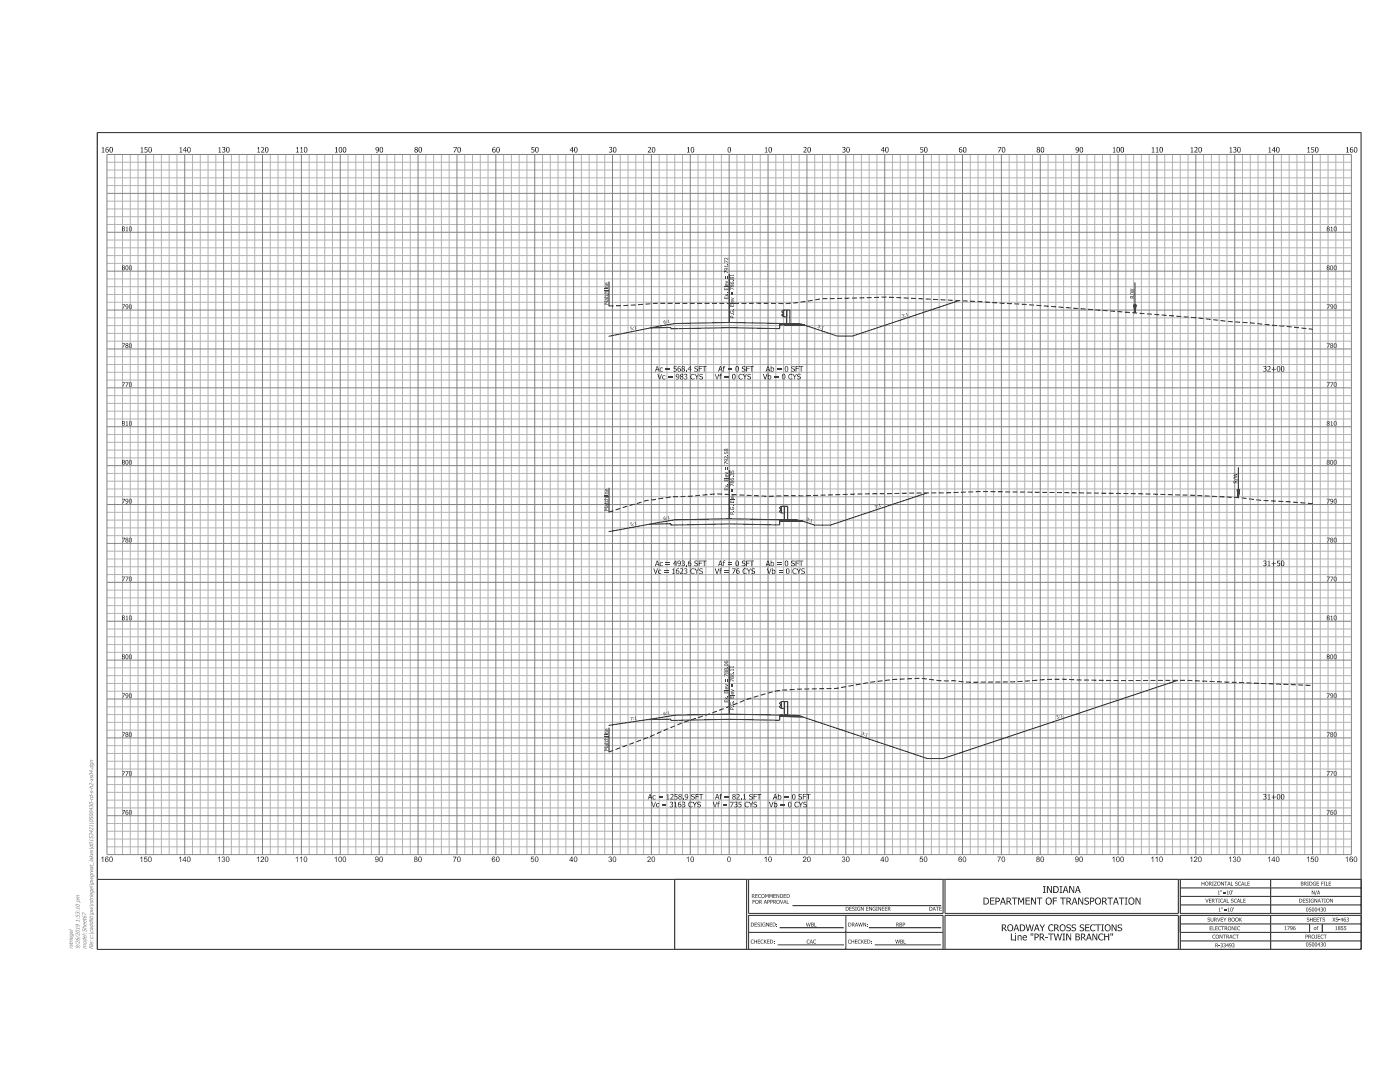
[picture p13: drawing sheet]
<svg xmlns="http://www.w3.org/2000/svg" width="279mm" height="216mm" viewBox="0 0 279 216" stroke-linecap="round" stroke-linejoin="round" font-family="sans-serif">
<g fill="none" stroke="#b2b3b7" stroke-width=".2">
<path d="M21.3 32.4h248.4M21.3 33.9h248.4M21.3 35.5h248.4M21.3 37h248.4M22.9 30.8v139.7M24.4 30.8v139.7M26 30.8v139.7M27.6 30.8v139.7M30.7 30.8v139.7M32.2 30.8v139.7M33.8 30.8v139.7M35.3 30.8v139.7"/>
<path d="M38.4 30.8v139.7M40 30.8v139.7M41.5 30.8v139.7M43.1 30.8v139.7M46.2 30.8v139.7M47.7 30.8v139.7M49.3 30.8v139.7M50.8 30.8v139.7M53.9 30.8v139.7M55.5 30.8v139.7M57 30.8v139.7M58.6 30.8v139.7"/>
<path d="M61.7 30.8v139.7M63.3 30.8v139.7M64.8 30.8v139.7M66.4 30.8v139.7M69.5 30.8v139.7M71 30.8v139.7M72.6 30.8v139.7M74.1 30.8v139.7M77.2 30.8v139.7M78.8 30.8v139.7M80.3 30.8v139.7M81.9 30.8v139.7"/>
<path d="M85 30.8v139.7M86.5 30.8v139.7M88.1 30.8v139.7M89.6 30.8v139.7M92.7 30.8v139.7M94.3 30.8v139.7M95.8 30.8v139.7M97.4 30.8v139.7M100.5 30.8v139.7M102.1 30.8v139.7M103.6 30.8v139.7M105.2 30.8v139.7"/>
<path d="M108.3 30.8v139.7M109.8 30.8v139.7M111.4 30.8v139.7M112.9 30.8v139.7M116 30.8v139.7M117.6 30.8v139.7M119.1 30.8v139.7M120.7 30.8v139.7M123.8 30.8v139.7M125.3 30.8v139.7M126.9 30.8v139.7M128.4 30.8v139.7"/>
<path d="M131.6 30.8v139.7M133.1 30.8v139.7M134.7 30.8v139.7M136.2 30.8v139.7M139.3 30.8v139.7M140.9 30.8v139.7M142.4 30.8v139.7M144 30.8v139.7M147.1 30.8v139.7M148.6 30.8v139.7M150.2 30.8v139.7M151.7 30.8v139.7"/>
<path d="M154.8 30.8v139.7M156.4 30.8v139.7M157.9 30.8v139.7M159.5 30.8v139.7M162.6 30.8v139.7M164.1 30.8v139.7M165.7 30.8v139.7M167.3 30.8v139.7M170.4 30.8v139.7M171.9 30.8v139.7M173.5 30.8v139.7M175 30.8v139.7"/>
<path d="M178.1 30.8v139.7M179.7 30.8v139.7M181.2 30.8v139.7M182.8 30.8v139.7M185.9 30.8v139.7M187.4 30.8v139.7M189 30.8v139.7M190.5 30.8v139.7M193.6 30.8v139.7M195.2 30.8v139.7M196.7 30.8v139.7M198.3 30.8v139.7"/>
<path d="M201.4 30.8v139.7M203 30.8v139.7M204.5 30.8v139.7M206.1 30.8v139.7M209.2 30.8v139.7M210.7 30.8v139.7M212.3 30.8v139.7M213.8 30.8v139.7M216.9 30.8v139.7M218.5 30.8v139.7M220 30.8v139.7M221.6 30.8v139.7"/>
<path d="M224.7 30.8v139.7M226.2 30.8v139.7M227.8 30.8v139.7M229.3 30.8v139.7M232.4 30.8v139.7M234 30.8v139.7M235.5 30.8v139.7M237.1 30.8v139.7M240.2 30.8v139.7M241.8 30.8v139.7M243.3 30.8v139.7M244.9 30.8v139.7"/>
<path d="M248 30.8v139.7M249.5 30.8v139.7M251.1 30.8v139.7M252.6 30.8v139.7M255.7 30.8v139.7M257.3 30.8v139.7M258.8 30.8v139.7M260.4 30.8v139.7M263.5 30.8v139.7M265 30.8v139.7M266.6 30.8v139.7M268.1 30.8v139.7"/>
<path d="M21.3 40.1h248.4M21.3 41.7h248.4M21.3 43.2h248.4M21.3 44.8h248.4M21.3 47.9h248.4M21.3 51h248.4M21.3 49.5h248.4M21.3 52.6h248.4M21.3 55.7h248.4M21.3 57.2h248.4M21.3 58.8h248.4M21.3 60.3h248.4"/>
<path d="M21.3 63.4h248.4M21.3 65h248.4M21.3 66.5h248.4M21.3 68.1h248.4M21.3 71.2h248.4M21.3 72.7h248.4M21.3 74.3h248.4M21.3 75.8h248.4M21.3 78.9h248.4M21.3 82h248.4M21.3 80.5h248.4M21.3 83.6h248.4"/>
<path d="M21.3 86.7h248.4M21.3 88.3h248.4M21.3 89.8h248.4M21.3 91.4h248.4M21.3 94.5h248.4M21.3 96h248.4M21.3 97.6h248.4M21.3 99.1h248.4M21.3 110h248.4M21.3 111.5h248.4M21.3 113.1h248.4M21.3 114.6h248.4"/>
<path d="M21.3 117.7h248.4M21.3 119.3h248.4M21.3 102.2h248.4M21.3 103.8h248.4M21.3 105.3h248.4M21.3 106.9h248.4M21.3 120.9h248.4M21.3 122.4h248.4M21.3 125.5h248.4M21.3 127.1h248.4M21.3 128.6h248.4M21.3 130.2h248.4"/>
<path d="M21.3 133.3h248.4M21.3 134.8h248.4M21.3 136.4h248.4M21.3 137.9h248.4M21.3 141h248.4M21.3 142.6h248.4M21.3 144.1h248.4M21.3 145.7h248.4M21.3 148.8h248.4M21.3 151.9h248.4M21.3 150.3h248.4M21.3 153.4h248.4"/>
<path d="M21.3 156.6h248.4M21.3 158.1h248.4M21.3 159.7h248.4M21.3 161.2h248.4M21.3 164.3h248.4M21.3 165.9h248.4M21.3 167.4h248.4M21.3 169h248.4"/>
</g>
<g fill="none" stroke="#808285" stroke-width=".2">
<path d="M21.3 30.8h248.4v139.7h-248.4zM21.3 38.6h248.4M29.1 30.8v139.7M36.9 30.8v139.7M44.6 30.8v139.7M52.4 30.8v139.7M60.1 30.8v139.7M67.9 30.8v139.7M75.7 30.8v139.7M83.4 30.8v139.7M91.2 30.8v139.7M99 30.8v139.7"/>
<path d="M106.7 30.8v139.7M114.5 30.8v139.7M122.2 30.8v139.7M130 30.8v139.7M137.8 30.8v139.7M145.5 30.8v139.7M153.3 30.8v139.7M161 30.8v139.7M168.8 30.8v139.7M176.6 30.8v139.7M184.3 30.8v139.7M192.1 30.8v139.7"/>
<path d="M199.8 30.8v139.7M207.6 30.8v139.7M215.4 30.8v139.7M223.1 30.8v139.7M230.9 30.8v139.7M238.7 30.8v139.7M246.4 30.8v139.7M254.2 30.8v139.7M261.9 30.8v139.7M21.3 46.3h248.4M21.3 54.1h248.4M21.3 69.6h248.4"/>
<path d="M21.3 77.4h248.4M21.3 61.9h248.4M21.3 85.2h248.4M21.3 92.9h248.4M21.3 100.7h248.4M21.3 116.2h248.4M21.3 108.4h248.4M21.3 139.5h248.4M21.3 131.7h248.4M21.3 124h248.4M21.3 155h248.4M21.3 147.2h248.4"/>
<path d="M21.3 162.8h248.4"/>
</g>
<circle cx="76.6" cy="116" r=".02" fill="#231f20"/>
<g fill="none" stroke="#231f20" stroke-width=".2">
<path d="M121.5 56.2v4.8M145.5 54.6v9.7M191.4 60l-21.2 7.1h-3.1l-7-2.4-4.5-.2a268.3 268.3 0 0 0-20.9 .1l-13.2 2.5M226.5 56.4v6l-.2-1.6h.4l-.2 1.6M155.6 64.5l3.9 .1 1.1 .3-5-.1zM156.4 61.9l-.4 .3 .4 .3-.4 .4 .4 .3M156.4 61.9h.6v1.3h-.6zM157 61.9h.6v2.7h-.6zM160.6 64.9l-5-.1v.8l-10.1-.2-11.6 .2v-.2h-4.1M226.3 60.8l.2 1.6M226.4 60.8l.1 1.6M226.5 60.8v1.6"/>
<path d="M226.6 60.8l-.1 1.6M226.7 60.8l-.2 1.6M121.5 97.3v4.9M145.5 93.8v9.7M185 98.4l-19.3 6.4h-3.1a14 14 0 0 0-7-1.1 268.3 268.3 0 0 0-20.9 0l-13.2 2.4M246.9 97.7l.2 1.6M247 97.7l.1 1.6M247.1 97.7v1.6M247.1 93.2v6.1l-.2-1.6h.5l-.3 1.6M247.2 97.7l-.1 1.6M247.3 97.7l-.2 1.6M155.6 103.7l3.4 .1 1.4 .3-4.8-.1z"/>
<path d="M155.9 101l-.4 .4 .4 .3-.4 .3 .4 .4M155.9 101h.7v1.4h-.7zM156.6 101h.6v2.7h-.6zM160.4 104.1l-4.8-.1v.7a281 281 0 0 0-21.7 .1v-.3l-4.3 .1M145.5 132.8v9.7M155.9 140l-.4 .3 .4 .4-.4 .3 .4 .4M155.9 140h.7v1.4h-.7zM156.6 140h.6v2.7h-.6zM235 135.8l-46.8 15.6h-3.1l-25.5-8.5-4-.2a268.3 268.3 0 0 0-20.9 0l-13.2 2.1M121.5 145.2v4.9M155.6 142.7l3.4 .1 1.2 .2h-4.6zM160.2 143h-4.6v.7l-10.1-.2-11.6 .3v-.3l-4.8 .1"/>
<path d="M19.4 175.5h252.2M134.7 175.5h14.3v13.9h-14.3zM149.4 175.5h38.8v6.8h-38.8zM188.6 175.5h46.6v6.8h-46.6zM235.5 175.5h36.1v6.8h-36.1zM235.5 178.9h36.1M235.5 177.2h36.1M253.6 175.5v6.8M149.4 182.7h38.8v6.7h-38.8zM149.4 186h38.8M155.2 188.5h13.2M155.6 185.1h12.8"/>
<path d="M158.2 180.7h29.6M168.8 182.7v6.7M173.4 185.1h14.4M174.6 188.5h13.2M188.6 182.7h46.6v6.7h-46.6zM235.5 182.7h36.1v6.7h-36.1zM235.5 182.7v3.3h36.1M235.5 180.6h36.1M235.5 184.4h36.1M235.5 187.7h36.1M253.6 182.7v6.7M261.4 184.4v1.6"/>
<path d="M263.9 184.4v1.6"/>
</g>
<path d="M19.4 26.5h252.2v162.9h-252.2z" fill="none" stroke="#231f20" stroke-width=".21"/>
<path d="M121.5 61l4.8-.1 4.5-.4h20.3a43.2 43.2 0 0 0 13-.9l12.7-.3a1365.2 1365.2 0 0 1 49.6 3.1l12.2 1 6.3 .7 4.5 .3 12.5 1.3M121.5 102.2l7.5-2.3 1.7-.2a27.8 27.8 0 0 1 7.1-.7l5.1-.4 10.3 .4 7.7-.1 11.7-.4 16.2-.2 6.9-.2 31.5 .4 10.4 .3 10 .5 4.1 .5 10.2 .7M121.5 150.1a171.1 171.1 0 0 0 14.8-5.9 136.4 136.4 0 0 0 12.8-4.7l5.6-1.6 1.4-.2 10.7-.3 9.4-1.6a36.1 36.1 0 0 1 11.5 0h2.7a58.3 58.3 0 0 0 11.9 .3 74.9 74.9 0 0 1 12.8-.4l9.3 .1a264.7 264.7 0 0 1 22.9 .4l14.6 .6" fill="none" stroke="#231f20" stroke-width=".2" stroke-dasharray="1 .5" stroke-linecap="butt"/>
<path d="M155.6 64.5l.8 .1M155.6 103.7h.8M155.6 142.7h.8" fill="none" stroke="#231f20" stroke-width=".2" stroke-dasharray=".5 .5" stroke-linecap="butt"/>
<g fill="#231f20">
<path d="M150.2 179.6h.5l-.4 .1v.2h.4l-.4 .1v.3h-.1z" fill-rule="evenodd"/>
<path d="M150.7 180a.4 .4 0 0 0 .8 0 .4 .4 0 0 0-.8 0zM150.9 179.7a.26 .26 0 0 1 .3 .1 .26 .26 0 0 1 0 .3 .26 .26 0 0 1-.4 0z" fill-rule="evenodd"/>
<path d="M151.5 179.6v.7l.1-.3 .5 .3-.3-.3 .2-.3zM151.6 179.7h.3l-.1 .2-.2 .1z" fill-rule="evenodd"/>
<path d="M152.7 179.6l-.3 .7 .2-.2h.3l.2 .2-.3-.7zM152.7 179.7l.2 .3h-.3z" fill-rule="evenodd"/>
<path d="M153.1 179.6v.7h.1v-.2a.26 .26 0 0 0 .4-.2 .26 .26 0 0 0-.3-.3zM153.2 179.7a.18 .18 0 0 1 .3 .1 .18 .18 0 0 1-.3 .2z" fill-rule="evenodd"/>
<path d="M153.7 179.6v.7h.1v-.2a.26 .26 0 0 0 .4-.2 .26 .26 0 0 0-.3-.3zM153.8 179.7a.18 .18 0 0 1 .3 .1 .18 .18 0 0 1-.3 .2z" fill-rule="evenodd"/>
<path d="M154.3 179.6v.7l.1-.3 .5 .3-.2-.3 .1-.3zM154.4 179.7h.3v.2l-.3 .1z" fill-rule="evenodd"/>
<path d="M154.9 180a.4 .4 0 0 0 .8 0 .4 .4 0 0 0-.8 0zM155.1 179.7a.27 .27 0 0 1 .4 .1 .27 .27 0 0 1-.1 .3 .27 .27 0 0 1-.3 0z" fill-rule="evenodd"/>
<path d="M155.7 179.6l.3 .6 .3-.6-.3 .7h-.1z" fill-rule="evenodd"/>
<path d="M156.6 179.6l-.3 .7 .2-.2h.3l.1 .2-.2-.7zM156.6 179.7l.1 .3h-.2z" fill-rule="evenodd"/>
<path d="M157 179.6l.1 .7h.4h-.5z" fill-rule="evenodd"/>
<path d="M150.1 178.4v.8h.1v-.3l.5 .3-.3-.4 .1-.3zM150.2 178.5h.1a.17 .17 0 0 1 .1 .2 .17 .17 0 0 1-.2 .1z" fill-rule="evenodd"/>
<path d="M150.7 178.4h.5l-.4 .1v.2h.4l-.4 .1v.3l.4 .1h-.5z" fill-rule="evenodd"/>
<path d="M151.4 178.5l.3-.1 .2 .2a.29 .29 0 0 0-.4 0 .29 .29 0 0 0 0 .4 .29 .29 0 0 0 .4 0 .37 .37 0 0 1-.6 .1 .37 .37 0 0 1 .1-.6z" fill-rule="evenodd"/>
<path d="M151.9 178.8a.4 .4 0 0 0 .8 0 .4 .4 0 0 0-.8 0zM152.1 178.6a.27 .27 0 0 1 .4 0 .27 .27 0 0 1-.1 .4 .27 .27 0 0 1-.4-.1z" fill-rule="evenodd"/>
<path d="M152.7 178.4h.2l.2 .4 .1-.4h.2v.8l-.1-.7-.2 .5-.3-.5-.1 .7z" fill-rule="evenodd"/>
<path d="M153.5 178.4h.2l.2 .4 .2-.4h.1v.8h-.1v-.7l-.2 .5-.3-.5-.1 .7z" fill-rule="evenodd"/>
<path d="M154.4 178.4h.4l-.3 .1v.2h.3l-.3 .1v.3l.3 .1h-.4z" fill-rule="evenodd"/>
<path d="M155 178.4h.1l.3 .6 .1-.6v.8l-.4-.7-.1 .7z" fill-rule="evenodd"/>
<path d="M155.7 178.4v.8a.43 .43 0 0 0 .6-.4 .43 .43 0 0 0-.6-.4zM155.8 178.5a.31 .31 0 0 1 .4 .3 .31 .31 0 0 1-.4 .3z" fill-rule="evenodd"/>
<path d="M156.4 178.4h.5l-.4 .1v.2h.4l-.4 .1v.3l.4 .1h-.5z" fill-rule="evenodd"/>
<path d="M157 178.4v.8a.43 .43 0 0 0 .6-.4 .43 .43 0 0 0-.6-.4zM157.1 178.5a.31 .31 0 0 1 .4 .3 .31 .31 0 0 1-.4 .3z" fill-rule="evenodd"/>
<path d="M168.8 180.9v.8a.43 .43 0 0 0 .6-.4 .43 .43 0 0 0-.6-.4zM168.9 181a.31 .31 0 0 1 .4 .3 .31 .31 0 0 1-.4 .3z" fill-rule="evenodd"/>
<path d="M169.5 180.9h.5l-.4 .1v.2h.4l-.4 .1v.3l.4 .1h-.5z" fill-rule="evenodd"/>
<path d="M170.2 181h.3l.1 .1a.19 .19 0 0 0-.3-.2 .19 .19 0 0 0-.1 .3 .19 .19 0 0 0 .2 .1 .25 .25 0 0 1 .1 .4 .25 .25 0 0 1-.4-.2v.1a.19 .19 0 0 0 .3 0 .19 .19 0 0 0 0-.3 .19 .19 0 0 0-.2 0z" fill-rule="evenodd"/>
<path d="M170.7 180.9h.3v.8h-.3z" fill-rule="evenodd"/>
<path d="M171.2 181l.4-.1 .1 .2a.31 .31 0 0 0-.5 .2 .31 .31 0 0 0 .4 .3v-.2l-.2-.1h.3v.4a.41 .41 0 0 1-.6-.1 .41 .41 0 0 1 .1-.6z" fill-rule="evenodd"/>
<path d="M171.8 180.9h.2l.3 .7 .1-.7v.8l-.5-.6-.1 .6z" fill-rule="evenodd"/>
<path d="M172.9 180.9h.4l-.3 .1v.2h.3l-.3 .1v.3l.3 .1h-.4z" fill-rule="evenodd"/>
<path d="M173.5 180.9h.1l.3 .7 .1-.7v.8l-.4-.6-.1 .6z" fill-rule="evenodd"/>
<path d="M174.2 181l.4-.1 .2 .2a.32 .32 0 0 0-.6 .2 .31 .31 0 0 0 .4 .3l-.1-.3h.3v.4a.41 .41 0 0 1-.6-.1 .41 .41 0 0 1 0-.6z" fill-rule="evenodd"/>
<path d="M174.9 180.9h.3v.8h-.3z" fill-rule="evenodd"/>
<path d="M175.3 180.9h.1l.3 .7 .1-.7v.8l-.4-.6-.1 .6z" fill-rule="evenodd"/>
<path d="M176 180.9h.5l-.4 .1v.2h.4l-.4 .1v.3l.4 .1h-.5z" fill-rule="evenodd"/>
<path d="M176.6 180.9h.5l-.4 .1v.2h.3l-.3 .1v.3l.4 .1h-.5z" fill-rule="evenodd"/>
<path d="M177.2 180.9v.8h.1v-.3l.5 .3-.3-.3 .2-.3zM177.3 181h.1a.18 .18 0 0 1 .2 .3 .16 .16 0 0 1-.3 0z" fill-rule="evenodd"/>
<path d="M185.5 180.9v.8a.43 .43 0 0 0 .6-.4 .43 .43 0 0 0-.6-.4zM185.6 181a.31 .31 0 0 1 .4 .3 .31 .31 0 0 1-.4 .3z" fill-rule="evenodd"/>
<path d="M186.4 180.9l-.3 .8 .2-.2h.3l.2 .2-.3-.8zM186.4 181l.2 .4h-.3z" fill-rule="evenodd"/>
<path d="M186.8 180.9h.6l-.3 .1v.7h-.1v-.7z" fill-rule="evenodd"/>
<path d="M187.5 180.9h.4l-.3 .1v.2h.3l-.3 .1v.3l.3 .1h-.4z" fill-rule="evenodd"/>
<path d="M149.9 184.1v.8a.43 .43 0 0 0 .6-.4 .43 .43 0 0 0-.6-.4zM150 184.2a.31 .31 0 0 1 .4 .3 .31 .31 0 0 1-.4 .3z" fill-rule="evenodd"/>
<path d="M150.6 184.1h.5l-.4 .1v.2h.4l-.4 .1v.3l.4 .1h-.5z" fill-rule="evenodd"/>
<path d="M151.2 184.2l.3-.1 .1 .2a.19 .19 0 0 0-.2-.2 .19 .19 0 0 0-.1 .2 .19 .19 0 0 0 .2 .2 .25 .25 0 0 1 0 .4 .25 .25 0 0 1-.4-.2l.1 .1a.19 .19 0 0 0 .3 0 .19 .19 0 0 0 0-.3 .19 .19 0 0 0-.3 0z" fill-rule="evenodd"/>
<path d="M151.8 184.1h.3v.8h-.3z" fill-rule="evenodd"/>
<path d="M152.2 184.2l.4-.1 .2 .2a.31 .31 0 0 0-.6 .1 .32 .32 0 0 0 .5 .4v-.2l-.2-.1h.3v.3a.41 .41 0 0 1-.6 0 .41 .41 0 0 1 0-.6z" fill-rule="evenodd"/>
<path d="M152.9 184.1h.1l.4 .6 .1-.6v.8l-.5-.7-.1 .7z" fill-rule="evenodd"/>
<path d="M153.6 184.1h.5l-.4 .1v.2h.4l-.4 .1v.3l.4 .1h-.5z" fill-rule="evenodd"/>
<path d="M154.2 184.1v.8a.43 .43 0 0 0 .6-.4 .43 .43 0 0 0-.6-.4zM154.3 184.2a.32 .32 0 0 1 .4 .3 .32 .32 0 0 1-.4 .3z" fill-rule="evenodd"/>
<path d="M150 187.5h.4v.2a.29 .29 0 0 0-.4 0 .29 .29 0 0 0 0 .4 .29 .29 0 0 0 .4 0 .38 .38 0 0 1-.6 0 .38 .38 0 0 1 .2-.6z" fill-rule="evenodd"/>
<path d="M150.5 187.5l.1 .3h.4v-.3h.1v.8h-.1v-.4h-.4l-.1 .4z" fill-rule="evenodd"/>
<path d="M151.2 187.5h.5l-.4 .1v.2h.4l-.4 .1v.3l.4 .1h-.5z" fill-rule="evenodd"/>
<path d="M151.9 187.5h.4l.1 .2a.29 .29 0 0 0-.4 0 .29 .29 0 0 0 0 .4 .29 .29 0 0 0 .4 0 .38 .38 0 0 1-.6 0 .38 .38 0 0 1 .1-.6z" fill-rule="evenodd"/>
<path d="M152.5 187.5l.1 .4 .4-.4-.3 .3 .3 .5-.4-.4-.1 .4z" fill-rule="evenodd"/>
<path d="M153.1 187.5h.5l-.4 .1v.2h.4l-.4 .1v.3l.4 .1h-.5z" fill-rule="evenodd"/>
<path d="M153.7 187.5v.8a.43 .43 0 0 0 .6-.4 .43 .43 0 0 0-.6-.4zM153.8 187.6a.31 .31 0 0 1 .4 .3 .31 .31 0 0 1-.4 .3z" fill-rule="evenodd"/>
<path d="M169.3 184.1v.8a.43 .43 0 0 0 .6-.4 .43 .43 0 0 0-.6-.4zM169.4 184.2a.31 .31 0 0 1 .4 .3 .31 .31 0 0 1-.4 .3z" fill-rule="evenodd"/>
<path d="M170 184.1v.8l.1-.3 .5 .3-.2-.4 .1-.1v-.2zM170.1 184.2h.3v.3h-.3z" fill-rule="evenodd"/>
<path d="M170.9 184.1l-.3 .8 .2-.2h.3l.2 .2-.3-.8zM170.9 184.2l.1 .4h-.2z" fill-rule="evenodd"/>
<path d="M171.3 184.1l.2 .7 .2-.7h.1l.1 .7 .3-.7-.2 .8h-.1l-.2-.7-.2 .7z" fill-rule="evenodd"/>
<path d="M172.3 184.1h.1l.3 .6 .1-.6v.8l-.4-.7-.1 .7z" fill-rule="evenodd"/>
<path d="M169.4 187.5h.4v.2a.29 .29 0 0 0-.4 0 .29 .29 0 0 0 0 .4 .29 .29 0 0 0 .4 0 .38 .38 0 0 1-.6 0 .38 .38 0 0 1 .2-.6z" fill-rule="evenodd"/>
<path d="M169.9 187.5l.1 .3h.4v-.3h.1v.8h-.1v-.4h-.4l-.1 .4z" fill-rule="evenodd"/>
<path d="M170.6 187.5h.5l-.4 .1v.2h.4l-.4 .1v.3l.4 .1h-.5z" fill-rule="evenodd"/>
<path d="M171.3 187.5h.4l.1 .2a.29 .29 0 0 0-.4 0 .29 .29 0 0 0 0 .4 .29 .29 0 0 0 .4 0 .38 .38 0 0 1-.6 0 .38 .38 0 0 1 .1-.6z" fill-rule="evenodd"/>
<path d="M171.9 187.5l.1 .4 .4-.4-.3 .3 .3 .5-.4-.4-.1 .4z" fill-rule="evenodd"/>
<path d="M172.5 187.5h.5l-.4 .1v.2h.4l-.4 .1v.3l.4 .1h-.5z" fill-rule="evenodd"/>
<path d="M173.1 187.5v.8a.43 .43 0 0 0 .6-.4 .43 .43 0 0 0-.6-.4zM173.2 187.6a.31 .31 0 0 1 .4 .3 .31 .31 0 0 1-.4 .3z" fill-rule="evenodd"/>
<path d="M241.1 183.2l.4-.1v.2l-.3-.1-.1 .2a.28 .28 0 0 1 .4 .2 .28 .28 0 0 1-.3 .3l-.2-.1a.19 .19 0 0 0 .3 0 .19 .19 0 0 0 0-.3 .19 .19 0 0 0-.2 0z" fill-rule="evenodd"/>
<path d="M241.6 183.1h.1v.5a.18 .18 0 0 0 .2 .2 .18 .18 0 0 0 .2-.2v-.5l.1 .5a.28 .28 0 0 1-.3 .3 .28 .28 0 0 1-.3-.3z" fill-rule="evenodd"/>
<path d="M242.3 183.1v.8h.1v-.3l.5 .3-.3-.4 .2-.1v-.2zM242.4 183.2h.2a.16 .16 0 0 1 .1 .2 .16 .16 0 0 1-.3 .1z" fill-rule="evenodd"/>
<path d="M242.9 183.1l.3 .7 .3-.7-.2 .8z" fill-rule="evenodd"/>
<path d="M243.6 183.1h.5l-.4 .1v.2h.4l-.4 .1v.3l.4 .1h-.5z" fill-rule="evenodd"/>
<path d="M244.1 183.1l.4 .3 .3-.3-.3 .4v.4z" fill-rule="evenodd"/>
<path d="M245.2 183.1v.8h.4l.1-.2-.1-.2v-.3zM245.3 183.2h.2v.2h-.2zM245.3 183.5h.1a.18 .18 0 0 1 .2 .3 .18 .18 0 0 1-.3 0z" fill-rule="evenodd"/>
<path d="M245.7 183.5a.4 .4 0 0 0 .8 0 .4 .4 0 0 0-.8 0zM245.9 183.3a.27 .27 0 0 1 .4 0 .27 .27 0 0 1-.1 .4 .27 .27 0 0 1-.3-.1z" fill-rule="evenodd"/>
<path d="M246.5 183.5a.4 .4 0 0 0 .8 0 .4 .4 0 0 0-.8 0zM246.7 183.3a.26 .26 0 0 1 .3 0 .26 .26 0 0 1 0 .4 .26 .26 0 0 1-.4-.1z" fill-rule="evenodd"/>
<path d="M247.3 183.1l.1 .4 .5-.4-.4 .4 .4 .4-.4-.4-.2 .4z" fill-rule="evenodd"/>
<path d="M242 186.6l.4-.1 .1 .2a.29 .29 0 0 0-.4 0 .29 .29 0 0 0 0 .4 .29 .29 0 0 0 .4 0 .37 .37 0 0 1-.5 .1 .37 .37 0 0 1 0-.6z" fill-rule="evenodd"/>
<path d="M242.6 186.9a.39 .39 0 0 0 .7 0 .39 .39 0 0 0-.7 0zM242.8 186.6a.26 .26 0 0 1 .3 .1 .26 .26 0 0 1 0 .4 .26 .26 0 0 1-.4-.1z" fill-rule="evenodd"/>
<path d="M243.4 186.5h.1l.4 .6 .1-.6v.8l-.5-.7-.1 .7z" fill-rule="evenodd"/>
<path d="M244 186.5h.7l-.3 .1v.7l-.1-.7z" fill-rule="evenodd"/>
<path d="M244.7 186.5v.8l.1-.3 .5 .3-.2-.4 .1-.3zM244.8 186.6l.3 .1v.1l-.3 .1z" fill-rule="evenodd"/>
<path d="M245.6 186.5l-.3 .8 .2-.2h.3l.2 .2-.3-.8zM245.6 186.6l.2 .4h-.3z" fill-rule="evenodd"/>
<path d="M246.1 186.6l.4-.1 .1 .2a.28 .28 0 0 0-.4 0 .28 .28 0 0 0 0 .4 .28 .28 0 0 0 .4 0 .35 .35 0 0 1-.6 .1 .35 .35 0 0 1 0-.5z" fill-rule="evenodd"/>
<path d="M246.6 186.5h.6l-.2 .1v.7h-.1v-.7z" fill-rule="evenodd"/>
<path d="M259.3 179.3v.8a.43 .43 0 0 0 .6-.4 .43 .43 0 0 0-.6-.4zM259.4 179.4a.31 .31 0 0 1 .4 .3 .31 .31 0 0 1-.4 .3z" fill-rule="evenodd"/>
<path d="M260 179.3h.5l-.4 .1v.2h.4l-.4 .1v.3l.4 .1h-.5z" fill-rule="evenodd"/>
<path d="M260.7 179.4h.4v.1l-.3-.1-.1 .2a.28 .28 0 0 1 .4 .2 .28 .28 0 0 1-.3 .3h-.2v-.1a.19 .19 0 0 0 .3 0 .19 .19 0 0 0 0-.3 .19 .19 0 0 0-.2 0z" fill-rule="evenodd"/>
<path d="M261.2 179.3h.3v.8h-.3l.1-.1z" fill-rule="evenodd"/>
<path d="M261.7 179.4l.4-.1 .1 .2a.31 .31 0 0 0-.5 .2 .31 .31 0 0 0 .4 .3v-.2l-.2-.1h.3v.4a.41 .41 0 0 1-.6-.1 .41 .41 0 0 1 .1-.6z" fill-rule="evenodd"/>
<path d="M262.3 179.3h.2l.3 .6 .1-.6v.8l-.5-.7-.1 .7z" fill-rule="evenodd"/>
<path d="M263.2 179.3l-.2 .8 .1-.2h.3l.2 .2-.3-.8zM263.3 179.4l.1 .4h-.3z" fill-rule="evenodd"/>
<path d="M263.6 179.3h.6l-.2 .1v.7l-.1-.7z" fill-rule="evenodd"/>
<path d="M264.3 179.3h.3l-.1 .1 .1 .7h-.3z" fill-rule="evenodd"/>
<path d="M264.6 179.7a.4 .4 0 0 0 .8 0 .4 .4 0 0 0-.8 0zM264.8 179.5a.27 .27 0 0 1 .4 0 .27 .27 0 0 1-.1 .4 .27 .27 0 0 1-.3-.1z" fill-rule="evenodd"/>
<path d="M265.5 179.3h.1l.3 .6 .1-.6v.8l-.5-.7v.7z" fill-rule="evenodd"/>
<path d="M260.9 183.2l.3-.1 .1 .2a.19 .19 0 0 0-.3-.2 .19 .19 0 0 0-.1 .3 .19 .19 0 0 0 .3 .1 .25 .25 0 0 1 0 .4 .25 .25 0 0 1-.4-.2l.1 .1a.19 .19 0 0 0 .2 0 .19 .19 0 0 0 .1-.3 .19 .19 0 0 0-.3 0z" fill-rule="evenodd"/>
<path d="M261.4 183.1l.1 .3h.4v-.3h.1v.8h-.1v-.4h-.4l-.1 .4z" fill-rule="evenodd"/>
<path d="M262.1 183.1h.5l-.3 .1v.2h.3l-.3 .1v.3l.3 .1h-.5z" fill-rule="evenodd"/>
<path d="M262.7 183.1h.5l-.3 .1v.2h.3l-.3 .1v.3l.3 .1h-.5z" fill-rule="evenodd"/>
<path d="M263.3 183.1h.6l-.3 .1v.7h-.1v-.7z" fill-rule="evenodd"/>
<path d="M264 183.2l.4-.1v.2l-.3-.1-.1 .2a.28 .28 0 0 1 .4 .2 .28 .28 0 0 1-.2 .3l-.3-.1h.1a.19 .19 0 0 0 .3 0 .19 .19 0 0 0 0-.3 .19 .19 0 0 0-.3 0z" fill-rule="evenodd"/>
<path d="M262.1 185.3a.3 .3 0 0 0 .6 0 .3 .3 0 0 0-.6 0zM262.2 185.3a.2 .2 0 0 1 .4 0 .2 .2 0 0 1-.4 0z" fill-rule="evenodd"/>
<path d="M262.9 184.8h.2l-.2 .1 .2 .1-.2 .1v.5l-.2-.5z" fill-rule="evenodd"/>
<path d="M260.5 186.5v.8h.1v-.3a.26 .26 0 0 0 .4-.2 .26 .26 0 0 0-.3-.3zM260.6 186.6a.18 .18 0 0 1 .3 .2 .18 .18 0 0 1-.3 .1z" fill-rule="evenodd"/>
<path d="M261.1 186.5v.8h.1v-.3l.5 .3-.2-.4 .1-.3zM261.2 186.6h.2a.16 .16 0 0 1 .1 .2 .16 .16 0 0 1-.3 .1z" fill-rule="evenodd"/>
<path d="M261.7 186.9a.4 .4 0 0 0 .8 0 .4 .4 0 0 0-.8 0zM261.9 186.6a.26 .26 0 0 1 .4 .1 .26 .26 0 0 1-.1 .4 .26 .26 0 0 1-.3-.1z" fill-rule="evenodd"/>
<path d="M262.6 186.5h.2v.7l-.2 .1-.1-.1h.2v-.6z" fill-rule="evenodd"/>
<path d="M263 186.5h.5l-.4 .1v.2h.3l-.3 .1v.3l.4 .1h-.5z" fill-rule="evenodd"/>
<path d="M263.6 186.6l.4-.1 .1 .2a.29 .29 0 0 0-.4 0 .29 .29 0 0 0 0 .4 .29 .29 0 0 0 .4 0 .37 .37 0 0 1-.5 .1 .37 .37 0 0 1 0-.6z" fill-rule="evenodd"/>
<path d="M264.1 186.5h.7l-.3 .1v.7l-.1-.7z" fill-rule="evenodd"/>
<path d="M259.6 175.9v.8h.4l.1-.2-.1-.2 .1-.3zM259.7 176h.2l.1 .2h-.3zM259.7 176.3h.1a.18 .18 0 0 1 .2 .3 .18 .18 0 0 1-.3 0z" fill-rule="evenodd"/>
<path d="M260.3 175.9v.8l.1-.3 .4 .3-.2-.3 .1-.4zM260.4 176l.2 .1v.2h-.2z" fill-rule="evenodd"/>
<path d="M260.9 175.9h.3v.8h-.3z" fill-rule="evenodd"/>
<path d="M261.3 175.9v.8a.43 .43 0 0 0 .6-.4 .43 .43 0 0 0-.6-.4zM261.4 176a.31 .31 0 0 1 .4 .3 .31 .31 0 0 1-.4 .3z" fill-rule="evenodd"/>
<path d="M262.1 176l.4-.1 .1 .2a.31 .31 0 0 0-.5 .2 .31 .31 0 0 0 .4 .3v-.2l-.2-.1h.3v.4a.41 .41 0 0 1-.5-.1 .41 .41 0 0 1 0-.6z" fill-rule="evenodd"/>
<path d="M262.7 175.9h.5l-.3 .1v.2h.3l-.3 .1v.3l.3 .1h-.5z" fill-rule="evenodd"/>
<path d="M263.7 175.9h.4l-.3 .1v.2h.3l-.3 .1v.4z" fill-rule="evenodd"/>
<path d="M264.2 175.9h.3l-.1 .1 .1 .7h-.3z" fill-rule="evenodd"/>
<path d="M264.6 175.9h.1v.7l.4 .1h-.5z" fill-rule="evenodd"/>
<path d="M265.2 175.9h.5l-.4 .1v.2h.3l-.3 .1v.3l.4 .1h-.5z" fill-rule="evenodd"/>
<path d="M196.3 179.1v1.4a.77 .77 0 0 0 1.1-.7 .77 .77 0 0 0-1.1-.7zM196.5 179.3a.56 .56 0 0 1 .7 .5 .56 .56 0 0 1-.7 .5z" fill-rule="evenodd"/>
<path d="M197.6 179.1h.9v.2h-.7v.4h.6v.1h-.6v.5h.7v.2h-.9z" fill-rule="evenodd"/>
<path d="M198.7 179.1v1.4h.1v-.5a.47 .47 0 0 0 .7-.3 .47 .47 0 0 0-.5-.6zM198.8 179.3a.33 .33 0 0 1 .6 .2 .34 .34 0 0 1-.6 .3z" fill-rule="evenodd"/>
<path d="M200 179.1l-.4 1.4h.2l.1-.4h.5l.1 .4h.2l-.4-1.4zM200.2 179.3l.2 .7h-.5z" fill-rule="evenodd"/>
<path d="M200.9 179.1v1.4h.2v-.6h.2l.4 .6h.3l-.5-.6a.41 .41 0 0 0 .2-.5 .41 .41 0 0 0-.5-.3zM201.1 179.3h.1a.27 .27 0 0 1 .4 .2 .27 .27 0 0 1-.4 .3h-.1z" fill-rule="evenodd"/>
<path d="M201.9 179.1h1.2v.2h-.5v1.2h-.2v-1.2h-.5z" fill-rule="evenodd"/>
<path d="M203.2 179.1h.2l.4 .8 .3-.8h.3v1.4h-.2v-1.2l-.4 .8h-.1l-.3-.8v1.2h-.2z" fill-rule="evenodd"/>
<path d="M204.7 179.1h.8v.2h-.6v.4h.6v.1h-.6v.5h.6v.2h-.8z" fill-rule="evenodd"/>
<path d="M205.7 179.1h.3l.6 1.1v-1.1h.1v1.4h-.2l-.6-1.2v1.2h-.2z" fill-rule="evenodd"/>
<path d="M206.9 179.1h1.1v.2h-.5v1.2h-.1v-1.2h-.5z" fill-rule="evenodd"/>
<path d="M208.8 179.3a.69 .69 0 0 0 0 1 .69 .69 0 0 0 1-.1 .69 .69 0 0 0 0-.9 .69 .69 0 0 0-1 0zM209 179.3a.54 .54 0 0 1 .7 .2 .54 .54 0 0 1-.1 .7 .53 .53 0 0 1-.7-.1 .53 .53 0 0 1 .1-.7z" fill-rule="evenodd"/>
<path d="M210.1 179.1h.9v.2h-.7v.4h.6v.1h-.6v.7h-.2z" fill-rule="evenodd"/>
<path d="M211.6 179.1h1.1v.2h-.5v1.2h-.2v-1.2h-.4z" fill-rule="evenodd"/>
<path d="M212.8 179.1v1.4h.2v-.6h.2l.5 .6h.2l-.5-.6a.41 .41 0 0 0 .3-.5 .41 .41 0 0 0-.5-.3zM213 179.3h.2a.3 .3 0 0 1 .3 .4 .3 .3 0 0 1-.5 .1z" fill-rule="evenodd"/>
<path d="M214.3 179.1l-.4 1.4h.2l.1-.4h.5l.2 .4h.1l-.4-1.4zM214.5 179.3l.2 .7h-.5z" fill-rule="evenodd"/>
<path d="M215.2 179.1h.2l.6 1.1v-1.1h.2v1.4h-.2l-.7-1.2v1.2h-.1z" fill-rule="evenodd"/>
<path d="M216.5 179.2l.7-.1 .1 .3a.32 .32 0 0 0-.4-.2 .32 .32 0 0 0-.2 .4l.1 .1a.46 .46 0 0 1 .5 .5 .46 .46 0 0 1-.7 .3l-.2-.1v-.2a.35 .35 0 0 0 .4 .2 .35 .35 0 0 0 .3-.4l-.5-.2a.37 .37 0 0 1-.1-.6z" fill-rule="evenodd"/>
<path d="M217.5 179.1v1.4h.2v-.5a.47 .47 0 0 0 .7-.3 .47 .47 0 0 0-.5-.6zM217.7 179.3a.33 .33 0 0 1 .5 .2 .33 .33 0 0 1-.5 .3z" fill-rule="evenodd"/>
<path d="M218.7 179.3a.69 .69 0 0 0-.1 1 .69 .69 0 0 0 1.1-.1 .69 .69 0 0 0-.1-.9 .69 .69 0 0 0-.9 0zM218.9 179.3a.53 .53 0 0 1 .7 .2 .53 .53 0 0 1-.2 .7 .52 .52 0 0 1-.7-.1 .52 .52 0 0 1 .1-.7z" fill-rule="evenodd"/>
<path d="M220 179.1v1.4h.1v-.6h.3l.4 .6h.2l-.5-.6a.41 .41 0 0 0 .3-.5 .41 .41 0 0 0-.5-.3zM220.1 179.3h.2a.3 .3 0 0 1 .3 .4 .3 .3 0 0 1-.5 .1z" fill-rule="evenodd"/>
<path d="M221 179.1h1.1v.2h-.4v1.2h-.2v-1.2h-.5z" fill-rule="evenodd"/>
<path d="M222.6 179.1l-.5 1.4h.2l.1-.4h.6l.1 .4h.2l-.5-1.4zM222.7 179.3l.2 .7h-.4z" fill-rule="evenodd"/>
<path d="M223.3 179.1h1.1v.2h-.5v1.2h-.2v-1.2h-.4z" fill-rule="evenodd"/>
<path d="M224.5 179.1h.5v.1h-.2v1.2h.2v.1h-.5v-.1h.2v-1.2h-.2z" fill-rule="evenodd"/>
<path d="M225.3 179.3a.69 .69 0 0 0 0 1 .69 .69 0 0 0 1-.1 .69 .69 0 0 0 0-.9 .69 .69 0 0 0-1 0zM225.5 179.3a.54 .54 0 0 1 .7 .2 .54 .54 0 0 1-.1 .7 .53 .53 0 0 1-.7-.1 .53 .53 0 0 1 .1-.7z" fill-rule="evenodd"/>
<path d="M226.6 179.1h.3l.5 1.1v-1.1h.2v1.4h-.2l-.6-1.2v1.2h-.2z" fill-rule="evenodd"/>
<path d="M208.2 176.8h.5v.1h-.2v1.1h.2v.2h-.5v-.2h.1v-1.1h-.1z" fill-rule="evenodd"/>
<path d="M208.9 176.8h.3l.6 1.1v-1.1h.1v1.4h-.2l-.6-1.2v1.2h-.2z" fill-rule="evenodd"/>
<path d="M210.2 176.8v1.4a.77 .77 0 0 0 1.1-.7 .77 .77 0 0 0-1.1-.7zM210.4 177a.56 .56 0 0 1 .7 .5 .56 .56 0 0 1-.7 .5z" fill-rule="evenodd"/>
<path d="M211.5 176.8h.5v.1h-.2v1.1h.2v.2h-.5v-.2h.1v-1.1h-.1z" fill-rule="evenodd"/>
<path d="M212.5 176.8l-.4 1.4h.2l.1-.4h.5l.2 .4h.1l-.4-1.4zM212.7 177l.2 .6h-.5z" fill-rule="evenodd"/>
<path d="M213.4 176.8h.2l.6 1.1v-1.1h.2v1.4h-.2l-.6-1.2v1.2h-.2z" fill-rule="evenodd"/>
<path d="M215 176.8l-.5 1.4h.2l.1-.4h.6l.1 .4h.2l-.5-1.4zM215.1 177l.2 .6h-.4z" fill-rule="evenodd"/>
<path d="M240.6 179.3l.3 .7 .3-.7-.3 .8z" fill-rule="evenodd"/>
<path d="M241.3 179.3h.5l-.4 .1v.2h.3l-.3 .1v.3l.4 .1h-.5z" fill-rule="evenodd"/>
<path d="M241.9 179.3v.8h.1v-.3l.5 .3-.3-.3 .1-.2v-.2zM242 179.4h.1a.16 .16 0 0 1 .1 .3 .16 .16 0 0 1-.2 0z" fill-rule="evenodd"/>
<path d="M242.4 179.3h.7l-.3 .1v.7h-.1v-.7z" fill-rule="evenodd"/>
<path d="M243.1 179.3h.3l-.1 .1 .1 .7h-.3z" fill-rule="evenodd"/>
<path d="M243.6 179.4l.4-.1 .1 .2a.29 .29 0 0 0-.4 0 .29 .29 0 0 0 0 .4 .29 .29 0 0 0 .4 0 .37 .37 0 0 1-.6 .1 .37 .37 0 0 1 .1-.6z" fill-rule="evenodd"/>
<path d="M244.4 179.3l-.3 .8 .2-.2h.3l.2 .2-.3-.8zM244.4 179.4l.2 .4h-.3z" fill-rule="evenodd"/>
<path d="M244.8 179.3h.1v.7l.4 .1h-.5z" fill-rule="evenodd"/>
<path d="M245.7 179.4h.5v.1l-.3-.1-.1 .2a.28 .28 0 0 1 .3 .2 .28 .28 0 0 1-.2 .3h-.2v-.1a.19 .19 0 0 0 .3 0 .19 .19 0 0 0 0-.2 .19 .19 0 0 0-.2-.1z" fill-rule="evenodd"/>
<path d="M246.3 179.4l.4-.1 .1 .2a.29 .29 0 0 0-.4 0 .29 .29 0 0 0 0 .4 .29 .29 0 0 0 .4 0 .37 .37 0 0 1-.5 .1 .37 .37 0 0 1 0-.6z" fill-rule="evenodd"/>
<path d="M247.1 179.3l-.3 .8 .2-.2h.3l.2 .2-.3-.8zM247.2 179.4l.1 .4h-.2z" fill-rule="evenodd"/>
<path d="M247.6 179.3h.1v.7l.3 .1h-.4z" fill-rule="evenodd"/>
<path d="M248.1 179.3h.5l-.4 .1v.2h.4l-.4 .1v.3l.4 .1h-.5z" fill-rule="evenodd"/>
<path d="M145.3 29.5a.58 .58 0 0 0-.1 .6 .58 .58 0 0 0 .5 .3 .6 .6 0 0 0 .2-.6 .6 .6 0 0 0-.5-.5zM145.4 29.5h.1a.46 .46 0 0 1 .3 .4 .46 .46 0 0 1-.3 .4l-.1-.2z" fill-rule="evenodd"/>
<path d="M152.7 29.5l.3-.2v1l.2 .1h-.5l.2-.1v-.7z" fill-rule="evenodd"/>
<path d="M153.5 29.5a.58 .58 0 0 0-.1 .6 .58 .58 0 0 0 .5 .3 .6 .6 0 0 0 .2-.6 .6 .6 0 0 0-.5-.5zM153.6 29.5a.48 .48 0 0 1 .4 .3 .48 .48 0 0 1-.2 .5l-.3-.2z" fill-rule="evenodd"/>
<path d="M160.4 29.4a.42 .42 0 0 1 .5 .2 .42 .42 0 0 1-.3 .6l-.1 .1h.5v.1h-.7l.4-.5a.24 .24 0 0 0 .1-.4 .24 .24 0 0 0-.4 0z" fill-rule="evenodd"/>
<path d="M161.2 29.5a.58 .58 0 0 0-.1 .6 .58 .58 0 0 0 .5 .3 .6 .6 0 0 0 .2-.6 .6 .6 0 0 0-.5-.5zM161.4 29.5a.48 .48 0 0 1 .3 .3 .48 .48 0 0 1-.2 .5l-.2-.2z" fill-rule="evenodd"/>
<path d="M168.1 29.4a.31 .31 0 0 1 .5-.1 .31 .31 0 0 1-.1 .5 .33 .33 0 0 1 .1 .6 .33 .33 0 0 1-.5-.2 .26 .26 0 0 0 .3 .2 .26 .26 0 0 0 .2-.3 .26 .26 0 0 0-.3-.2v-.1a.2 .2 0 0 0 .2-.2 .2 .2 0 0 0-.2-.2 .2 .2 0 0 0-.2 .1z" fill-rule="evenodd"/>
<path d="M169 29.5a.58 .58 0 0 0-.1 .6 .58 .58 0 0 0 .5 .3 .6 .6 0 0 0 .2-.6 .6 .6 0 0 0-.5-.5zM169.1 29.5a.48 .48 0 0 1 .4 .3 .48 .48 0 0 1-.2 .5l-.2-.2z" fill-rule="evenodd"/>
<path d="M176.3 29.3l-.5 .7h.5v.4h.1l.2-.5h-.2v-.6zM176.3 29.5v.4h-.4z" fill-rule="evenodd"/>
<path d="M176.7 29.5a.58 .58 0 0 0-.1 .6 .58 .58 0 0 0 .6 .3 .6 .6 0 0 0 .2-.6 .6 .6 0 0 0-.5-.5zM176.9 29.5a.48 .48 0 0 1 .3 .3 .48 .48 0 0 1-.1 .5l-.3-.2z" fill-rule="evenodd"/>
<path d="M183.7 29.3h.6v.2h-.5v.3a.34 .34 0 0 1 .5 .1 .34 .34 0 0 1-.2 .5 .34 .34 0 0 1-.5-.2 .27 .27 0 0 0 .4 .1 .27 .27 0 0 0 .1-.4 .27 .27 0 0 0-.4 0z" fill-rule="evenodd"/>
<path d="M184.5 29.5a.58 .58 0 0 0-.1 .6 .58 .58 0 0 0 .5 .3 .6 .6 0 0 0 .2-.6 .6 .6 0 0 0-.5-.5zM184.7 29.5a.48 .48 0 0 1 .3 .3 .48 .48 0 0 1-.2 .5l-.2-.2z" fill-rule="evenodd"/>
<path d="M191.6 29.4l-.2 .4a.39 .39 0 0 0 0 .6 .39 .39 0 0 0 .5-.1 .39 .39 0 0 0 0-.5h-.4a.32 .32 0 0 1 .5-.3l-.1-.2zM191.5 30.1a.21 .21 0 0 1 .4 0 .21 .21 0 0 1-.4 0z" fill-rule="evenodd"/>
<path d="M192.3 29.5a.58 .58 0 0 0-.1 .6 .58 .58 0 0 0 .5 .3 .6 .6 0 0 0 .2-.6 .6 .6 0 0 0-.5-.5zM192.4 29.5a.48 .48 0 0 1 .4 .3 .48 .48 0 0 1-.2 .5l-.3-.2z" fill-rule="evenodd"/>
<path d="M199.1 29.3h.7l-.4 1.1h-.2l.5-.9h-.6z" fill-rule="evenodd"/>
<path d="M200 29.5a.58 .58 0 0 0-.1 .6 .58 .58 0 0 0 .5 .3 .6 .6 0 0 0 .2-.6 .6 .6 0 0 0-.5-.5zM200.2 29.5a.48 .48 0 0 1 .3 .3 .48 .48 0 0 1-.2 .5l-.2-.2z" fill-rule="evenodd"/>
<path d="M207 29.4l-.1 .3 .2 .1a.33 .33 0 0 0-.1 .5 .33 .33 0 0 0 .5 0 .33 .33 0 0 0-.1-.5 .31 .31 0 0 0 .1-.4 .31 .31 0 0 0-.5 0zM207 29.6a.2 .2 0 0 1 .4 0 .2 .2 0 0 1-.4 0zM207 30.1a.21 .21 0 0 1 .4 0 .21 .21 0 0 1-.4 0z" fill-rule="evenodd"/>
<path d="M207.8 29.5a.58 .58 0 0 0-.1 .6 .58 .58 0 0 0 .5 .3 .6 .6 0 0 0 .2-.6 .6 .6 0 0 0-.5-.5zM207.9 29.5a.48 .48 0 0 1 .4 .3 .48 .48 0 0 1-.2 .5l-.2-.2z" fill-rule="evenodd"/>
<path d="M214.7 29.4a.35 .35 0 0 0 0 .5 .35 .35 0 0 0 .5 .1 .34 .34 0 0 1-.5 .3v.1a.55 .55 0 0 0 .6-.4 .55 .55 0 0 0-.5-.7zM214.7 29.7a.25 .25 0 0 1 .5 0 .25 .25 0 0 1-.5 0z" fill-rule="evenodd"/>
<path d="M215.5 29.5a.58 .58 0 0 0-.1 .6 .58 .58 0 0 0 .6 .3 .6 .6 0 0 0 .2-.6 .6 .6 0 0 0-.5-.5zM215.7 29.5a.48 .48 0 0 1 .4 .3 .48 .48 0 0 1-.2 .5l-.3-.2z" fill-rule="evenodd"/>
<path d="M222.1 29.5l.3-.2v1l.2 .1h-.5l.2-.1v-.7z" fill-rule="evenodd"/>
<path d="M222.9 29.5a.58 .58 0 0 0-.1 .6 .58 .58 0 0 0 .5 .3 .6 .6 0 0 0 .2-.6 .6 .6 0 0 0-.5-.5zM223 29.5h.1a.46 .46 0 0 1 .3 .4 .46 .46 0 0 1-.3 .4l-.1-.2z" fill-rule="evenodd"/>
<path d="M223.8 29.3a.71 .71 0 0 0 .2 1.1 .56 .56 0 0 0 .4-.6 .56 .56 0 0 0-.6-.5zM223.9 29.5a.48 .48 0 0 1 .3 .3 .48 .48 0 0 1-.2 .5l-.2-.2z" fill-rule="evenodd"/>
<path d="M229.9 29.5l.3-.2v1l.2 .1h-.5l.2-.1v-.7z" fill-rule="evenodd"/>
<path d="M230.7 29.5l.3-.2v1l.2 .1h-.5l.2-.1v-.7z" fill-rule="evenodd"/>
<path d="M231.6 29.3a.71 .71 0 0 0 .1 1.1 .56 .56 0 0 0 .4-.6 .56 .56 0 0 0-.5-.5zM231.6 29.5a.48 .48 0 0 1 .4 .3 .48 .48 0 0 1-.2 .5l-.2-.2z" fill-rule="evenodd"/>
<path d="M237.6 29.5l.4-.2v1l.2 .1h-.6l.2-.1v-.7z" fill-rule="evenodd"/>
<path d="M238.4 29.4a.42 .42 0 0 1 .6 .2 .42 .42 0 0 1-.4 .6l-.1 .1h.5v.1h-.6l.3-.5a.25 .25 0 0 0 .1-.4 .25 .25 0 0 0-.4 0z" fill-rule="evenodd"/>
<path d="M239.3 29.3a.71 .71 0 0 0 .2 1.1 .56 .56 0 0 0 .4-.6 .56 .56 0 0 0-.6-.5zM239.4 29.5a.48 .48 0 0 1 .3 .3 .48 .48 0 0 1-.1 .5l-.3-.2z" fill-rule="evenodd"/>
<path d="M245.4 29.5l.3-.2v1l.2 .1h-.5l.2-.1v-.7z" fill-rule="evenodd"/>
<path d="M246.1 29.4a.31 .31 0 0 1 .5-.1 .31 .31 0 0 1-.1 .5 .33 .33 0 0 1 .1 .6 .33 .33 0 0 1-.5-.2 .26 .26 0 0 0 .3 .2 .26 .26 0 0 0 .2-.3 .26 .26 0 0 0-.3-.2v-.1a.2 .2 0 0 0 .2-.2 .2 .2 0 0 0-.1-.2 .2 .2 0 0 0-.3 .1z" fill-rule="evenodd"/>
<path d="M247.1 29.3a.71 .71 0 0 0 .2 1.1 .56 .56 0 0 0 .3-.6 .56 .56 0 0 0-.5-.5zM247.2 29.5a.48 .48 0 0 1 .3 .3 .48 .48 0 0 1-.2 .5l-.2-.2z" fill-rule="evenodd"/>
<path d="M253.2 29.5l.3-.2v1l.2 .1h-.5l.1-.1v-.7z" fill-rule="evenodd"/>
<path d="M254.3 29.3l-.5 .7h.5v.4h.1l.2-.5h-.2v-.6zM254.3 29.5v.4h-.4z" fill-rule="evenodd"/>
<path d="M254.9 29.3a.71 .71 0 0 0 .1 1.1 .56 .56 0 0 0 .4-.6 .56 .56 0 0 0-.5-.5zM254.9 29.5a.48 .48 0 0 1 .4 .3 .48 .48 0 0 1-.2 .5l-.3-.2z" fill-rule="evenodd"/>
<path d="M260.9 29.5l.3-.2v1l.2 .1h-.5l.2-.1v-.7z" fill-rule="evenodd"/>
<path d="M261.7 29.3h.6v.2h-.5v.3a.34 .34 0 0 1 .5 .2 .34 .34 0 0 1-.2 .4 .34 .34 0 0 1-.5-.2h.1a.26 .26 0 0 0 .3 .1 .26 .26 0 0 0 .1-.4 .26 .26 0 0 0-.4 0z" fill-rule="evenodd"/>
<path d="M262.6 29.3a.71 .71 0 0 0 .2 1.1 .56 .56 0 0 0 .4-.6 .56 .56 0 0 0-.6-.5zM262.7 29.5a.48 .48 0 0 1 .3 .3 .48 .48 0 0 1-.2 .5l-.2-.2z" fill-rule="evenodd"/>
<path d="M268.7 29.5l.3-.2v1l.2 .1h-.5l.2-.1v-.7z" fill-rule="evenodd"/>
<path d="M269.6 29.4l-.2 .4a.39 .39 0 0 0 0 .6 .39 .39 0 0 0 .6-.1 .39 .39 0 0 0 0-.5h-.5a.32 .32 0 0 1 .5-.3l-.1-.2zM269.5 30.1a.22 .22 0 0 1 .4 0 .22 .22 0 0 1-.4 0z" fill-rule="evenodd"/>
<path d="M270.4 29.3a.71 .71 0 0 0 .1 1.1 .56 .56 0 0 0 .4-.6 .56 .56 0 0 0-.5-.5zM270.4 29.5a.48 .48 0 0 1 .4 .3 .48 .48 0 0 1-.2 .5l-.2-.2z" fill-rule="evenodd"/>
<path d="M137.1 29.5l.4-.2v1l.2 .1h-.6l.2-.1v-.7z" fill-rule="evenodd"/>
<path d="M137.9 29.5a.58 .58 0 0 0-.1 .6 .58 .58 0 0 0 .6 .3 .6 .6 0 0 0 .2-.6 .6 .6 0 0 0-.6-.5zM138.1 29.5a.48 .48 0 0 1 .3 .3 .48 .48 0 0 1-.2 .5l-.2-.2z" fill-rule="evenodd"/>
<path d="M129.3 29.4a.42 .42 0 0 1 .6 .2 .42 .42 0 0 1-.3 .6l-.2 .1h.6v.1h-.7l.4-.5a.24 .24 0 0 0 0-.4 .24 .24 0 0 0-.3 0z" fill-rule="evenodd"/>
<path d="M130.2 29.5a.58 .58 0 0 0-.1 .6 .58 .58 0 0 0 .5 .3 .6 .6 0 0 0 .2-.6 .6 .6 0 0 0-.5-.5zM130.3 29.5a.48 .48 0 0 1 .4 .3 .48 .48 0 0 1-.2 .5l-.2-.2z" fill-rule="evenodd"/>
<path d="M121.5 29.4a.31 .31 0 0 1 .5-.1 .31 .31 0 0 1 0 .5 .33 .33 0 0 1 .1 .6 .33 .33 0 0 1-.6-.2 .26 .26 0 0 0 .3 .2 .26 .26 0 0 0 .2-.3 .26 .26 0 0 0-.3-.2v-.1a.2 .2 0 0 0 .2-.2 .2 .2 0 0 0-.1-.2 .2 .2 0 0 0-.3 .1z" fill-rule="evenodd"/>
<path d="M122.4 29.5a.58 .58 0 0 0-.1 .6 .58 .58 0 0 0 .5 .3 .6 .6 0 0 0 .2-.6 .6 .6 0 0 0-.5-.5zM122.6 29.5a.48 .48 0 0 1 .3 .3 .48 .48 0 0 1-.2 .5l-.2-.2z" fill-rule="evenodd"/>
<path d="M114.2 29.3l-.5 .7h.5v.4h.1l.2-.5h-.2v-.6zM114.2 29.5v.4h-.4z" fill-rule="evenodd"/>
<path d="M114.6 29.5a.58 .58 0 0 0 0 .6 .58 .58 0 0 0 .5 .3 .6 .6 0 0 0 .2-.6 .6 .6 0 0 0-.5-.5zM114.8 29.5a.48 .48 0 0 1 .4 .3 .48 .48 0 0 1-.2 .5l-.3-.2z" fill-rule="evenodd"/>
<path d="M106.1 29.3h.6v.2h-.5v.3a.34 .34 0 0 1 .4 .1 .34 .34 0 0 1-.1 .5 .34 .34 0 0 1-.5-.2 .27 .27 0 0 0 .4 .1 .27 .27 0 0 0 .1-.4 .27 .27 0 0 0-.4 0z" fill-rule="evenodd"/>
<path d="M106.9 29.5a.58 .58 0 0 0-.1 .6 .58 .58 0 0 0 .5 .3 .6 .6 0 0 0 .2-.6 .6 .6 0 0 0-.5-.5zM107 29.5a.48 .48 0 0 1 .4 .3 .48 .48 0 0 1-.2 .5l-.2-.2z" fill-rule="evenodd"/>
<path d="M98.4 29.4l-.2 .4a.39 .39 0 0 0 .1 .6 .39 .39 0 0 0 .5-.1 .39 .39 0 0 0 0-.5h-.4a.32 .32 0 0 1 .4-.3l-.1-.2zM98.4 30.1a.21 .21 0 0 1 .4 0 .21 .21 0 0 1-.4 0z" fill-rule="evenodd"/>
<path d="M99.1 29.5a.58 .58 0 0 0-.1 .6 .58 .58 0 0 0 .5 .3 .6 .6 0 0 0 .3-.6 .6 .6 0 0 0-.6-.5zM99.3 29.5a.48 .48 0 0 1 .3 .3 .48 .48 0 0 1-.2 .5l-.2-.2z" fill-rule="evenodd"/>
<path d="M90.5 29.3h.7l-.5 1.1h-.2l.5-.9h-.5z" fill-rule="evenodd"/>
<path d="M91.4 29.5a.58 .58 0 0 0-.1 .6 .58 .58 0 0 0 .5 .3 .6 .6 0 0 0 .2-.6 .6 .6 0 0 0-.5-.5zM91.5 29.5a.48 .48 0 0 1 .4 .3 .48 .48 0 0 1-.2 .5l-.3-.2z" fill-rule="evenodd"/>
<path d="M82.8 29.4l-.1 .3 .2 .1a.33 .33 0 0 0-.1 .5 .33 .33 0 0 0 .5 0 .33 .33 0 0 0-.1-.5 .31 .31 0 0 0 .1-.4 .31 .31 0 0 0-.5 0zM82.9 29.6a.18 .18 0 0 1 .3 0 .18 .18 0 0 1-.3 0zM82.8 30.1a.25 .25 0 0 1 .5 0 .25 .25 0 0 1-.5 0z" fill-rule="evenodd"/>
<path d="M83.6 29.5a.58 .58 0 0 0-.1 .6 .58 .58 0 0 0 .5 .3 .6 .6 0 0 0 .2-.6 .6 .6 0 0 0-.5-.5zM83.8 29.5a.48 .48 0 0 1 .3 .3 .48 .48 0 0 1-.2 .5l-.2-.2z" fill-rule="evenodd"/>
<path d="M75 29.4a.35 .35 0 0 0 0 .5 .35 .35 0 0 0 .5 .1 .34 .34 0 0 1-.5 .3v.1a.55 .55 0 0 0 .6-.4 .55 .55 0 0 0-.5-.7zM75 29.7a.25 .25 0 0 1 .5 0 .25 .25 0 0 1-.5 0z" fill-rule="evenodd"/>
<path d="M75.8 29.5a.58 .58 0 0 0-.1 .6 .58 .58 0 0 0 .6 .3 .6 .6 0 0 0 .2-.6 .6 .6 0 0 0-.5-.5zM76 29.5a.48 .48 0 0 1 .4 .3 .48 .48 0 0 1-.2 .5l-.3-.2z" fill-rule="evenodd"/>
<path d="M66.9 29.5l.3-.2v1l.2 .1h-.5l.2-.1v-.7z" fill-rule="evenodd"/>
<path d="M67.7 29.5a.58 .58 0 0 0-.1 .6 .58 .58 0 0 0 .5 .3 .6 .6 0 0 0 .2-.6 .6 .6 0 0 0-.5-.5zM67.8 29.5a.46 .46 0 0 1 .4 .4 .46 .46 0 0 1-.3 .4l-.2-.2z" fill-rule="evenodd"/>
<path d="M68.6 29.3a.71 .71 0 0 0 .2 1.1 .56 .56 0 0 0 .3-.6 .56 .56 0 0 0-.5-.5zM68.7 29.5a.48 .48 0 0 1 .3 .3 .48 .48 0 0 1-.2 .5l-.2-.2z" fill-rule="evenodd"/>
<path d="M59.1 29.5l.4-.2v1l.2 .1h-.6l.2-.1v-.7z" fill-rule="evenodd"/>
<path d="M59.9 29.5l.4-.2v1l.2 .1h-.6l.2-.1v-.7z" fill-rule="evenodd"/>
<path d="M60.8 29.3a.71 .71 0 0 0 .2 1.1 .56 .56 0 0 0 .4-.6 .56 .56 0 0 0-.6-.5zM60.9 29.5a.48 .48 0 0 1 .3 .3 .48 .48 0 0 1-.2 .5l-.2-.2z" fill-rule="evenodd"/>
<path d="M51.4 29.5l.3-.2v1l.2 .1h-.5l.2-.1v-.7z" fill-rule="evenodd"/>
<path d="M52.1 29.4a.42 .42 0 0 1 .6 .2 .42 .42 0 0 1-.3 .6l-.2 .1h.6v.1h-.7l.4-.5a.25 .25 0 0 0 0-.4 .25 .25 0 0 0-.4 0z" fill-rule="evenodd"/>
<path d="M53.1 29.3a.71 .71 0 0 0 .1 1.1 .56 .56 0 0 0 .4-.6 .56 .56 0 0 0-.5-.5zM53.1 29.5a.48 .48 0 0 1 .4 .3 .48 .48 0 0 1-.2 .5l-.2-.2z" fill-rule="evenodd"/>
<path d="M43.6 29.5l.3-.2v1l.2 .1h-.5l.2-.1v-.7z" fill-rule="evenodd"/>
<path d="M44.3 29.4a.31 .31 0 0 1 .5-.1 .31 .31 0 0 1 0 .5 .33 .33 0 0 1 .1 .6 .33 .33 0 0 1-.6-.2 .26 .26 0 0 0 .3 .2 .26 .26 0 0 0 .2-.3 .26 .26 0 0 0-.3-.2v-.1a.2 .2 0 0 0 .2-.2 .2 .2 0 0 0-.1-.2 .2 .2 0 0 0-.3 .1z" fill-rule="evenodd"/>
<path d="M45.3 29.3a.71 .71 0 0 0 .2 1.1 .56 .56 0 0 0 .3-.6 .56 .56 0 0 0-.5-.5zM45.4 29.5a.48 .48 0 0 1 .3 .3 .48 .48 0 0 1-.2 .5l-.2-.2z" fill-rule="evenodd"/>
<path d="M35.8 29.5l.4-.2v1l.2 .1h-.6l.2-.1v-.7z" fill-rule="evenodd"/>
<path d="M37 29.3l-.5 .7h.5v.4h.1l.2-.5h-.2v-.6zM37 29.5v.4h-.4z" fill-rule="evenodd"/>
<path d="M37.6 29.3a.71 .71 0 0 0 .1 1.1 .56 .56 0 0 0 .4-.6 .56 .56 0 0 0-.5-.5zM37.6 29.5a.48 .48 0 0 1 .4 .3 .48 .48 0 0 1-.2 .5l-.3-.2z" fill-rule="evenodd"/>
<path d="M28.1 29.5l.3-.2v1l.2 .1h-.5l.2-.1v-.7z" fill-rule="evenodd"/>
<path d="M28.9 29.3h.6v.2h-.5v.3a.34 .34 0 0 1 .4 .2 .34 .34 0 0 1-.1 .4 .34 .34 0 0 1-.5-.2 .26 .26 0 0 0 .4 .1 .26 .26 0 0 0 .1-.4 .26 .26 0 0 0-.4 0z" fill-rule="evenodd"/>
<path d="M29.8 29.3a.71 .71 0 0 0 .1 1.1 .56 .56 0 0 0 .4-.6 .56 .56 0 0 0-.5-.5zM29.8 29.5a.44 .44 0 0 1 .3 .4 .44 .44 0 0 1-.3 .4z" fill-rule="evenodd"/>
<path d="M20.3 29.5l.4-.2v1l.1 .1h-.5l.2-.1v-.7z" fill-rule="evenodd"/>
<path d="M21.2 29.4l-.2 .4a.39 .39 0 0 0 .1 .6 .39 .39 0 0 0 .5-.1 .39 .39 0 0 0 0-.5h-.4a.32 .32 0 0 1 .4-.3l-.1-.2zM21.1 30.1a.25 .25 0 0 1 .5 0 .25 .25 0 0 1-.5 0z" fill-rule="evenodd"/>
<path d="M22 29.3a.71 .71 0 0 0 .2 1.1 .56 .56 0 0 0 .4-.6 .56 .56 0 0 0-.6-.5zM22.1 29.5a.44 .44 0 0 1 .3 .4 .44 .44 0 0 1-.3 .4z" fill-rule="evenodd"/>
<path d="M145.3 171a.6 .6 0 0 0-.2 .6 .6 .6 0 0 0 .5 .4 .54 .54 0 0 0 .3-.6 .54 .54 0 0 0-.6-.4zM145.3 171.1l.1-.1a.45 .45 0 0 1 .3 .5 .45 .45 0 0 1-.3 .4z" fill-rule="evenodd"/>
<path d="M152.6 171.2l.4-.3v1.1h-.2v-.9l-.2 .2z" fill-rule="evenodd"/>
<path d="M153.5 171a.6 .6 0 0 0-.2 .6 .6 .6 0 0 0 .5 .4 .54 .54 0 0 0 .3-.6 .54 .54 0 0 0-.6-.4zM153.5 171.1l.1-.1a.45 .45 0 0 1 .3 .5 .45 .45 0 0 1-.3 .4z" fill-rule="evenodd"/>
<path d="M160.3 171a.38 .38 0 0 1 .6 .2 .38 .38 0 0 1-.3 .5l-.2 .2h.5v.1h-.7l.1-.2a.49 .49 0 0 0 .4-.8l-.5 .2z" fill-rule="evenodd"/>
<path d="M161.2 171a.6 .6 0 0 0-.1 .6 .6 .6 0 0 0 .4 .4 .54 .54 0 0 0 .3-.6 .54 .54 0 0 0-.6-.4zM161.3 171.1v-.1a.45 .45 0 0 1 .3 .5 .45 .45 0 0 1-.3 .4z" fill-rule="evenodd"/>
<path d="M168.1 171a.29 .29 0 0 1 .5 0 .29 .29 0 0 1-.1 .4 .34 .34 0 0 1 0 .6 .34 .34 0 0 1-.5-.3h.1a.22 .22 0 0 0 .3 .2 .22 .22 0 0 0 .2-.3 .22 .22 0 0 0-.3-.1v-.1a.19 .19 0 0 0 .2-.2 .19 .19 0 0 0-.2-.2 .19 .19 0 0 0-.2 .2h-.1z" fill-rule="evenodd"/>
<path d="M169 171a.6 .6 0 0 0-.2 .6 .6 .6 0 0 0 .5 .4 .54 .54 0 0 0 .3-.6 .54 .54 0 0 0-.6-.4zM169 171.1l.1-.1a.45 .45 0 0 1 .3 .5 .45 .45 0 0 1-.3 .4z" fill-rule="evenodd"/>
<path d="M176.2 170.9l-.5 .8h.5v.3h.1l.2-.4h-.2v-.7zM176.2 171.1v.5h-.4z" fill-rule="evenodd"/>
<path d="M176.8 171a.6 .6 0 0 0-.2 .6 .6 .6 0 0 0 .5 .4 .54 .54 0 0 0 .3-.6 .54 .54 0 0 0-.6-.4zM176.8 171.1l.1-.1a.45 .45 0 0 1 .3 .5 .45 .45 0 0 1-.3 .4z" fill-rule="evenodd"/>
<path d="M183.6 170.9h.6v.2h-.4l-.1 .2a.36 .36 0 0 1 .5 .2 .36 .36 0 0 1-.2 .5 .36 .36 0 0 1-.5-.3h.2a.23 .23 0 0 0 .3 .1 .23 .23 0 0 0 0-.4 .23 .23 0 0 0-.3 .1h-.2z" fill-rule="evenodd"/>
<path d="M184.5 171a.6 .6 0 0 0-.2 .6 .6 .6 0 0 0 .5 .4 .54 .54 0 0 0 .3-.6 .54 .54 0 0 0-.6-.4zM184.6 171.1v-.1a.45 .45 0 0 1 .3 .5 .45 .45 0 0 1-.3 .4z" fill-rule="evenodd"/>
<path d="M191.4 171a.54 .54 0 0 0-.1 .7 .54 .54 0 0 0 .5 .3 .34 .34 0 0 0 .1-.6 .34 .34 0 0 0-.5 0 .26 .26 0 0 1 .1-.3 .26 .26 0 0 1 .3 0l.2 .1a.32 .32 0 0 0-.3-.3 .32 .32 0 0 0-.3 .1zM191.4 171.7a.25 .25 0 0 1 .5 0 .25 .25 0 0 1-.5 0z" fill-rule="evenodd"/>
<path d="M192.3 171a.6 .6 0 0 0-.2 .6 .6 .6 0 0 0 .5 .4 .54 .54 0 0 0 .3-.6 .54 .54 0 0 0-.6-.4zM192.3 171.1l.1-.1a.45 .45 0 0 1 .3 .5 .45 .45 0 0 1-.3 .4z" fill-rule="evenodd"/>
<path d="M199.1 170.9h.7l-.5 1.1h-.1v-.3l.4-.6h-.5z" fill-rule="evenodd"/>
<path d="M200 171a.6 .6 0 0 0-.1 .6 .6 .6 0 0 0 .4 .4 .54 .54 0 0 0 .3-.6 .54 .54 0 0 0-.6-.4zM200.1 171.1l.1-.1a.45 .45 0 0 1 .3 .5 .45 .45 0 0 1-.4 .4z" fill-rule="evenodd"/>
<path d="M206.9 171v.3l.1 .1a.33 .33 0 0 0-.1 .5 .33 .33 0 0 0 .5 0 .33 .33 0 0 0-.1-.5 .29 .29 0 0 0 .1-.4 .29 .29 0 0 0-.5 0zM207 171.2a.18 .18 0 0 1 .3 0 .18 .18 0 0 1-.3 0zM206.9 171.7a.25 .25 0 0 1 .5 0 .25 .25 0 0 1-.5 0z" fill-rule="evenodd"/>
<path d="M207.8 171a.6 .6 0 0 0-.2 .6 .6 .6 0 0 0 .5 .4 .54 .54 0 0 0 .3-.6 .54 .54 0 0 0-.6-.4zM207.8 171.1l.1-.1a.45 .45 0 0 1 .3 .5 .45 .45 0 0 1-.3 .4z" fill-rule="evenodd"/>
<path d="M214.7 171a.35 .35 0 0 0-.1 .5 .35 .35 0 0 0 .5 0l-.2 .4-.3-.1a.38 .38 0 0 0 .5 .2 .38 .38 0 0 0 .2-.6 .39 .39 0 0 0-.2-.4 .39 .39 0 0 0-.4 0zM214.7 171.3a.23 .23 0 0 1 .4 0 .23 .23 0 0 1-.4 0z" fill-rule="evenodd"/>
<path d="M215.6 171a.6 .6 0 0 0-.2 .6 .6 .6 0 0 0 .5 .4 .54 .54 0 0 0 .3-.6 .54 .54 0 0 0-.6-.4zM215.6 171.1l.1-.1a.45 .45 0 0 1 .3 .5 .45 .45 0 0 1-.3 .4z" fill-rule="evenodd"/>
<path d="M222 171.2l.4-.3v1.1h-.1v-.9l-.3 .2z" fill-rule="evenodd"/>
<path d="M222.9 171a.6 .6 0 0 0-.2 .6 .6 .6 0 0 0 .5 .4 .54 .54 0 0 0 .3-.6 .54 .54 0 0 0-.6-.4zM222.9 171.1l.1-.1a.45 .45 0 0 1 .3 .5 .45 .45 0 0 1-.3 .4z" fill-rule="evenodd"/>
<path d="M223.7 171a.6 .6 0 0 0-.1 .6 .6 .6 0 0 0 .4 .4 .54 .54 0 0 0 .3-.6 .54 .54 0 0 0-.6-.4zM223.8 171.1l.1-.1a.45 .45 0 0 1 .3 .5 .45 .45 0 0 1-.3 .4z" fill-rule="evenodd"/>
<path d="M229.8 171.2l.4-.3v1.1h-.2v-.9l-.2 .2z" fill-rule="evenodd"/>
<path d="M230.6 171.2l.4-.3v1.1h-.1v-.9l-.3 .2z" fill-rule="evenodd"/>
<path d="M231.5 171a.6 .6 0 0 0-.2 .6 .6 .6 0 0 0 .5 .4 .54 .54 0 0 0 .3-.6 .54 .54 0 0 0-.6-.4zM231.6 171.1v-.1a.45 .45 0 0 1 .3 .5 .45 .45 0 0 1-.3 .4z" fill-rule="evenodd"/>
<path d="M237.5 171.2l.4-.3v1.1h-.1v-.9l-.3 .2z" fill-rule="evenodd"/>
<path d="M238.4 171a.38 .38 0 0 1 .5 .2 .38 .38 0 0 1-.3 .5l-.2 .2h.6v.1h-.8l.2-.2a.49 .49 0 0 0 .3-.8l-.4 .2z" fill-rule="evenodd"/>
<path d="M239.3 171a.6 .6 0 0 0-.2 .6 .6 .6 0 0 0 .5 .4 .54 .54 0 0 0 .3-.6 .54 .54 0 0 0-.6-.4zM239.3 171.1l.1-.1a.45 .45 0 0 1 .3 .5 .45 .45 0 0 1-.3 .4z" fill-rule="evenodd"/>
<path d="M245.3 171.2l.4-.3v1.1h-.1v-.9l-.3 .2z" fill-rule="evenodd"/>
<path d="M246.2 171a.29 .29 0 0 1 .4 0 .29 .29 0 0 1-.1 .4 .34 .34 0 0 1 0 .6 .34 .34 0 0 1-.5-.3h.2a.22 .22 0 0 0 .2 .2 .22 .22 0 0 0 .2-.3 .22 .22 0 0 0-.3-.1v-.1a.19 .19 0 0 0 .2-.2 .19 .19 0 0 0-.1-.2 .19 .19 0 0 0-.2 .2h-.2z" fill-rule="evenodd"/>
<path d="M247 171a.6 .6 0 0 0-.1 .6 .6 .6 0 0 0 .4 .4 .54 .54 0 0 0 .3-.6 .54 .54 0 0 0-.6-.4zM247.1 171.1v-.1a.45 .45 0 0 1 .3 .5 .45 .45 0 0 1-.3 .4z" fill-rule="evenodd"/>
<path d="M253 171.2l.4-.3v1.1h-.1v-.9l-.3 .2z" fill-rule="evenodd"/>
<path d="M254.2 170.9l-.5 .8h.5v.3h.1l.2-.4h-.2v-.7zM254.2 171.1v.5h-.3z" fill-rule="evenodd"/>
<path d="M254.8 171a.6 .6 0 0 0-.2 .6 .6 .6 0 0 0 .5 .4 .54 .54 0 0 0 .3-.6 .54 .54 0 0 0-.6-.4zM254.8 171.1l.1-.1a.45 .45 0 0 1 .3 .5 .45 .45 0 0 1-.3 .4z" fill-rule="evenodd"/>
<path d="M260.8 171.2l.4-.3v1.1h-.1v-.9l-.3 .2z" fill-rule="evenodd"/>
<path d="M261.7 170.9h.5v.2h-.4l-.1 .2a.36 .36 0 0 1 .5 .2 .36 .36 0 0 1-.2 .5 .36 .36 0 0 1-.5-.3h.2a.23 .23 0 0 0 .3 .1 .23 .23 0 0 0 .1-.4 .23 .23 0 0 0-.4 .1h-.1z" fill-rule="evenodd"/>
<path d="M262.6 171a.6 .6 0 0 0-.2 .6 .6 .6 0 0 0 .5 .4 .54 .54 0 0 0 .3-.6 .54 .54 0 0 0-.6-.4zM262.6 171.1l.1-.1a.45 .45 0 0 1 .3 .5 .45 .45 0 0 1-.3 .4z" fill-rule="evenodd"/>
<path d="M268.6 171.2l.4-.3v1.1h-.2v-.9l-.2 .2z" fill-rule="evenodd"/>
<path d="M269.4 171a.54 .54 0 0 0-.1 .7 .54 .54 0 0 0 .6 .3 .34 .34 0 0 0 .1-.6 .34 .34 0 0 0-.6 0 .26 .26 0 0 1 .1-.3 .26 .26 0 0 1 .3 0l.2 .1a.32 .32 0 0 0-.2-.3 .32 .32 0 0 0-.4 .1zM269.5 171.7a.24 .24 0 0 1 .4 0 .24 .24 0 0 1-.4 0z" fill-rule="evenodd"/>
<path d="M270.3 171a.6 .6 0 0 0-.2 .6 .6 .6 0 0 0 .5 .4 .54 .54 0 0 0 .3-.6 .54 .54 0 0 0-.6-.4zM270.4 171.1v-.1a.45 .45 0 0 1 .3 .5 .45 .45 0 0 1-.3 .4z" fill-rule="evenodd"/>
<path d="M137 171.2l.4-.3v1.1h-.1v-.9l-.3 .2z" fill-rule="evenodd"/>
<path d="M138 171a.6 .6 0 0 0-.2 .6 .6 .6 0 0 0 .5 .4 .54 .54 0 0 0 .2-.6 .54 .54 0 0 0-.5-.4zM138 171.1l.1-.1a.45 .45 0 0 1 .3 .5 .45 .45 0 0 1-.3 .4z" fill-rule="evenodd"/>
<path d="M129.3 171a.38 .38 0 0 1 .6 .2 .38 .38 0 0 1-.3 .5l-.2 .2h.5v.1h-.7l.1-.2a.49 .49 0 0 0 .3-.8l-.4 .2z" fill-rule="evenodd"/>
<path d="M130.2 171a.6 .6 0 0 0-.2 .6 .6 .6 0 0 0 .5 .4 .54 .54 0 0 0 .3-.6 .54 .54 0 0 0-.6-.4zM130.2 171.1l.1-.1a.45 .45 0 0 1 .3 .5 .45 .45 0 0 1-.3 .4z" fill-rule="evenodd"/>
<path d="M121.5 171a.29 .29 0 0 1 .5 0 .29 .29 0 0 1-.1 .4 .34 .34 0 0 1 0 .6 .34 .34 0 0 1-.5-.3h.2a.22 .22 0 0 0 .2 .2 .22 .22 0 0 0 .2-.3 .22 .22 0 0 0-.3-.1v-.1a.19 .19 0 0 0 .2-.2 .19 .19 0 0 0-.1-.2 .19 .19 0 0 0-.2 .2h-.2z" fill-rule="evenodd"/>
<path d="M122.4 171a.6 .6 0 0 0-.1 .6 .6 .6 0 0 0 .4 .4 .54 .54 0 0 0 .3-.6 .54 .54 0 0 0-.6-.4zM122.5 171.1v-.1a.45 .45 0 0 1 .3 .5 .45 .45 0 0 1-.3 .4z" fill-rule="evenodd"/>
<path d="M114.1 170.9l-.5 .8h.5v.3h.1l.2-.4h-.2v-.7zM114.1 171.1v.5h-.3z" fill-rule="evenodd"/>
<path d="M114.7 171a.6 .6 0 0 0-.2 .6 .6 .6 0 0 0 .5 .4 .54 .54 0 0 0 .3-.6 .54 .54 0 0 0-.6-.4zM114.7 171.1l.1-.1a.45 .45 0 0 1 .3 .5 .45 .45 0 0 1-.3 .4z" fill-rule="evenodd"/>
<path d="M106 170.9h.6v.2h-.5v.2a.36 .36 0 0 1 .5 .2 .36 .36 0 0 1-.2 .5 .36 .36 0 0 1-.5-.3h.1a.23 .23 0 0 0 .4 .1 .23 .23 0 0 0 0-.4 .23 .23 0 0 0-.3 .1h-.2z" fill-rule="evenodd"/>
<path d="M106.9 171a.6 .6 0 0 0-.2 .6 .6 .6 0 0 0 .5 .4 .54 .54 0 0 0 .3-.6 .54 .54 0 0 0-.6-.4zM107 171.1v-.1a.45 .45 0 0 1 .3 .5 .45 .45 0 0 1-.3 .4z" fill-rule="evenodd"/>
<path d="M98.3 171a.54 .54 0 0 0-.2 .7 .54 .54 0 0 0 .6 .3 .34 .34 0 0 0 .1-.6 .34 .34 0 0 0-.5 0 .26 .26 0 0 1 0-.3 .26 .26 0 0 1 .4 0l.1 .1a.32 .32 0 0 0-.2-.3 .32 .32 0 0 0-.3 .1zM98.3 171.7a.25 .25 0 0 1 .5 0 .25 .25 0 0 1-.5 0z" fill-rule="evenodd"/>
<path d="M99.1 171a.6 .6 0 0 0-.1 .6 .6 .6 0 0 0 .4 .4 .54 .54 0 0 0 .3-.6 .54 .54 0 0 0-.6-.4zM99.2 171.1l.1-.1a.45 .45 0 0 1 .3 .5 .45 .45 0 0 1-.3 .4z" fill-rule="evenodd"/>
<path d="M90.4 170.9h.7l-.4 1.1h-.2l.1-.3 .3-.6h-.5z" fill-rule="evenodd"/>
<path d="M91.4 171a.6 .6 0 0 0-.2 .6 .6 .6 0 0 0 .5 .4 .54 .54 0 0 0 .3-.6 .54 .54 0 0 0-.6-.4zM91.4 171.1l.1-.1a.45 .45 0 0 1 .3 .5 .45 .45 0 0 1-.3 .4z" fill-rule="evenodd"/>
<path d="M82.8 171l-.1 .3 .1 .1a.33 .33 0 0 0-.1 .5 .33 .33 0 0 0 .5 0 .33 .33 0 0 0-.1-.5 .29 .29 0 0 0 .1-.4 .29 .29 0 0 0-.4 0zM82.8 171.2a.18 .18 0 0 1 .3 0 .18 .18 0 0 1-.3 0zM82.8 171.7a.22 .22 0 0 1 .4 0 .22 .22 0 0 1-.4 0z" fill-rule="evenodd"/>
<path d="M83.6 171a.6 .6 0 0 0-.1 .6 .6 .6 0 0 0 .4 .4 .54 .54 0 0 0 .3-.6 .54 .54 0 0 0-.6-.4zM83.7 171.1v-.1a.45 .45 0 0 1 .3 .5 .45 .45 0 0 1-.3 .4z" fill-rule="evenodd"/>
<path d="M75 171a.35 .35 0 0 0-.1 .5 .35 .35 0 0 0 .5 0l-.2 .4-.3-.1a.38 .38 0 0 0 .5 .2 .38 .38 0 0 0 .2-.6 .39 .39 0 0 0-.2-.4 .39 .39 0 0 0-.4 0zM75 171.3a.23 .23 0 0 1 .4 0 .23 .23 0 0 1-.4 0z" fill-rule="evenodd"/>
<path d="M75.9 171a.6 .6 0 0 0-.2 .6 .6 .6 0 0 0 .5 .4 .54 .54 0 0 0 .3-.6 .54 .54 0 0 0-.6-.4zM75.9 171.1l.1-.1a.45 .45 0 0 1 .3 .5 .45 .45 0 0 1-.3 .4z" fill-rule="evenodd"/>
<path d="M66.8 171.2l.4-.3v1.1h-.2v-.9l-.2 .2z" fill-rule="evenodd"/>
<path d="M67.7 171a.6 .6 0 0 0-.2 .6 .6 .6 0 0 0 .5 .4 .54 .54 0 0 0 .3-.6 .54 .54 0 0 0-.6-.4zM67.7 171.1l.1-.1a.45 .45 0 0 1 .3 .5 .45 .45 0 0 1-.3 .4z" fill-rule="evenodd"/>
<path d="M68.5 171a.6 .6 0 0 0-.1 .6 .6 .6 0 0 0 .4 .4 .54 .54 0 0 0 .3-.6 .54 .54 0 0 0-.6-.4zM68.6 171.1v-.1a.45 .45 0 0 1 .3 .5 .45 .45 0 0 1-.3 .4z" fill-rule="evenodd"/>
<path d="M59 171.2l.4-.3v1.1h-.1v-.9l-.3 .2z" fill-rule="evenodd"/>
<path d="M59.9 171.2l.4-.3v1.1h-.2v-.9l-.2 .2z" fill-rule="evenodd"/>
<path d="M60.8 171a.6 .6 0 0 0-.2 .6 .6 .6 0 0 0 .5 .4 .54 .54 0 0 0 .3-.6 .54 .54 0 0 0-.6-.4zM60.8 171.1l.1-.1a.45 .45 0 0 1 .3 .5 .45 .45 0 0 1-.3 .4z" fill-rule="evenodd"/>
<path d="M51.3 171.2l.4-.3v1.1h-.2v-.9l-.2 .2z" fill-rule="evenodd"/>
<path d="M52.1 171a.38 .38 0 0 1 .6 .2 .38 .38 0 0 1-.3 .5l-.2 .2h.5v.1h-.7l.1-.2a.49 .49 0 0 0 .3-.8l-.4 .2z" fill-rule="evenodd"/>
<path d="M53 171a.6 .6 0 0 0-.2 .6 .6 .6 0 0 0 .5 .4 .54 .54 0 0 0 .3-.6 .54 .54 0 0 0-.6-.4zM53 171.1l.1-.1a.45 .45 0 0 1 .3 .5 .45 .45 0 0 1-.3 .4z" fill-rule="evenodd"/>
<path d="M43.5 171.2l.4-.3v1.1h-.1v-.9l-.3 .2z" fill-rule="evenodd"/>
<path d="M44.4 171a.29 .29 0 0 1 .4 0 .29 .29 0 0 1-.1 .4 .34 .34 0 0 1 .1 .6 .34 .34 0 0 1-.6-.3h.2a.22 .22 0 0 0 .2 .2 .22 .22 0 0 0 .2-.3 .22 .22 0 0 0-.3-.1v-.1a.19 .19 0 0 0 .3-.2 .19 .19 0 0 0-.2-.2 .19 .19 0 0 0-.2 .2h-.2z" fill-rule="evenodd"/>
<path d="M45.2 171a.6 .6 0 0 0-.1 .6 .6 .6 0 0 0 .4 .4 .54 .54 0 0 0 .3-.6 .54 .54 0 0 0-.6-.4zM45.3 171.1l.1-.1a.45 .45 0 0 1 .3 .5 .45 .45 0 0 1-.3 .4z" fill-rule="evenodd"/>
<path d="M35.7 171.2l.4-.3v1.1h-.1v-.9l-.3 .2z" fill-rule="evenodd"/>
<path d="M36.9 170.9l-.5 .8h.5v.3h.1l.2-.4h-.2v-.7zM36.9 171.1v.5h-.3z" fill-rule="evenodd"/>
<path d="M37.5 171a.6 .6 0 0 0-.2 .6 .6 .6 0 0 0 .5 .4 .54 .54 0 0 0 .3-.6 .54 .54 0 0 0-.6-.4zM37.5 171.1l.1-.1a.45 .45 0 0 1 .3 .5 .45 .45 0 0 1-.3 .4z" fill-rule="evenodd"/>
<path d="M28 171.2l.4-.3v1.1h-.2v-.9l-.2 .2z" fill-rule="evenodd"/>
<path d="M28.8 170.9h.6v.2h-.4l-.1 .2a.36 .36 0 0 1 .5 .2 .36 .36 0 0 1-.2 .5 .36 .36 0 0 1-.5-.3h.2a.23 .23 0 0 0 .3 .1 .23 .23 0 0 0 0-.4 .23 .23 0 0 0-.3 .1h-.2z" fill-rule="evenodd"/>
<path d="M29.7 171a.6 .6 0 0 0-.2 .6 .6 .6 0 0 0 .5 .4 .54 .54 0 0 0 .3-.6 .54 .54 0 0 0-.6-.4zM29.8 171.1v-.1a.45 .45 0 0 1 .3 .5 .45 .45 0 0 1-.3 .4z" fill-rule="evenodd"/>
<path d="M20.2 171.2l.4-.3v1.1h-.1v-.9l-.3 .2z" fill-rule="evenodd"/>
<path d="M21.1 171a.54 .54 0 0 0-.2 .7 .54 .54 0 0 0 .6 .3 .34 .34 0 0 0 .1-.6 .34 .34 0 0 0-.5 0 .26 .26 0 0 1 0-.3 .26 .26 0 0 1 .4 0l.1 .1a.32 .32 0 0 0-.2-.3 .32 .32 0 0 0-.3 .1zM21.1 171.7a.25 .25 0 0 1 .5 0 .25 .25 0 0 1-.5 0z" fill-rule="evenodd"/>
<path d="M22 171a.6 .6 0 0 0-.2 .6 .6 .6 0 0 0 .5 .4 .54 .54 0 0 0 .3-.6 .54 .54 0 0 0-.6-.4zM22 171.1l.1-.1a.45 .45 0 0 1 .3 .5 .45 .45 0 0 1-.3 .4z" fill-rule="evenodd"/>
<path d="M239.8 175.9h.1v.3h.4v-.3h.1v.8h-.1v-.4h-.4v.4h-.1z" fill-rule="evenodd"/>
<path d="M240.5 176.3a.39 .39 0 0 0 .7 0 .39 .39 0 0 0-.7 0zM240.7 176.1a.26 .26 0 0 1 .3 0 .26 .26 0 0 1-.1 .4 .26 .26 0 0 1-.3 0z" fill-rule="evenodd"/>
<path d="M241.3 175.9v.8h.1v-.3l.5 .3-.3-.3 .1-.2v-.2zM241.4 176h.1a.16 .16 0 0 1 .1 .3 .16 .16 0 0 1-.2 0z" fill-rule="evenodd"/>
<path d="M241.9 175.9h.3v.8h-.3z" fill-rule="evenodd"/>
<path d="M242.3 175.9h.5l-.4 .7 .4 .1h-.5l.4-.7z" fill-rule="evenodd"/>
<path d="M242.9 176.3a.39 .39 0 0 0 .7 0 .39 .39 0 0 0-.7 0zM243.1 176.1a.26 .26 0 0 1 .3 0 .26 .26 0 0 1 0 .4 .26 .26 0 0 1-.4 0z" fill-rule="evenodd"/>
<path d="M243.7 175.9h.1l.4 .7v-.7v.8l-.4-.7-.1 .7z" fill-rule="evenodd"/>
<path d="M244.3 175.9h.6l-.2 .1v.7h-.1v-.7z" fill-rule="evenodd"/>
<path d="M245.2 175.9l-.3 .8 .2-.2h.3l.2 .2-.3-.8zM245.3 176l.1 .4h-.3z" fill-rule="evenodd"/>
<path d="M245.7 175.9h.1v.7l.3 .1h-.4z" fill-rule="evenodd"/>
<path d="M246.6 176l.3-.1 .1 .2a.18 .18 0 0 0-.2-.2 .18 .18 0 0 0-.2 .3 .18 .18 0 0 0 .3 .1 .25 .25 0 0 1 0 .4 .25 .25 0 0 1-.4-.2l.1 .1a.19 .19 0 0 0 .2 0 .19 .19 0 0 0 .1-.2 .19 .19 0 0 0-.3-.1z" fill-rule="evenodd"/>
<path d="M247.2 176l.4-.1 .1 .2a.29 .29 0 0 0-.4 0 .29 .29 0 0 0 0 .4 .29 .29 0 0 0 .4 0 .35 .35 0 0 1-.6 .1 .35 .35 0 0 1 0-.5z" fill-rule="evenodd"/>
<path d="M247.9 175.9l-.2 .8 .2-.2h.3l.1 .2-.2-.8zM248 176l.1 .4h-.2z" fill-rule="evenodd"/>
<path d="M248.4 175.9l.1 .7 .4 .1h-.5z" fill-rule="evenodd"/>
<path d="M248.9 175.9h.5l-.4 .1v.2h.4l-.4 .1v.3l.4 .1h-.5z" fill-rule="evenodd"/>
<path d="M24.3 161.6h.6l-.4 1h-.1l.4-.9h-.5z" fill-rule="evenodd"/>
<path d="M25.2 161.7a.43 .43 0 0 0-.2 .6 .43 .43 0 0 0 .5 .2 .3 .3 0 0 0 .1-.4 .3 .3 0 0 0-.4-.1l.4-.4zM25.1 162.2a.2 .2 0 0 1 .4 0 .2 .2 0 0 1-.4 0z" fill-rule="evenodd"/>
<path d="M25.9 161.6a.5 .5 0 0 0-.2 .6 .5 .5 0 0 0 .5 .4 .5 .5 0 0 0 .2-.6 .5 .5 0 0 0-.5-.4zM25.9 161.7a.37 .37 0 0 1 .3 .4 .37 .37 0 0 1-.3 .4z" fill-rule="evenodd"/>
<path d="M24.3 153.9h.6l-.4 .9h-.1l.4-.8h-.5z" fill-rule="evenodd"/>
<path d="M25 153.9h.6l-.4 .9h-.1l.4-.8h-.5z" fill-rule="evenodd"/>
<path d="M25.9 153.9a.5 .5 0 0 0-.2 .5 .5 .5 0 0 0 .5 .4 .5 .5 0 0 0 .2-.6 .5 .5 0 0 0-.5-.3zM25.9 154a.37 .37 0 0 1 .3 .3 .37 .37 0 0 1-.3 .4z" fill-rule="evenodd"/>
<path d="M24.3 146.1h.6l-.4 .9h-.1l.4-.8h-.5z" fill-rule="evenodd"/>
<path d="M25.1 146.2l-.1 .1a.25 .25 0 0 1 .2 .3 .25 .25 0 0 1-.2 .2 .28 .28 0 0 0 .4 .2 .28 .28 0 0 0 .1-.4 .26 .26 0 0 0 0-.5 .26 .26 0 0 0-.4 .1zM25.2 146.3a.16 .16 0 0 1 .3 0 .16 .16 0 0 1-.3 0zM25.1 146.8a.2 .2 0 0 1 .4 0 .2 .2 0 0 1-.4 0z" fill-rule="evenodd"/>
<path d="M25.9 146.1a.5 .5 0 0 0-.2 .6 .5 .5 0 0 0 .5 .3 .5 .5 0 0 0 .2-.5 .5 .5 0 0 0-.5-.4zM25.9 146.2a.37 .37 0 0 1 .3 .4 .37 .37 0 0 1-.3 .3z" fill-rule="evenodd"/>
<path d="M24.3 138.3h.6l-.4 1h-.1l.4-.8h-.5z" fill-rule="evenodd"/>
<path d="M25.1 138.4a.3 .3 0 0 0 0 .4 .3 .3 0 0 0 .4 .1l-.1 .2-.3 .1v.1a.47 .47 0 0 0 .5-.4 .47 .47 0 0 0-.4-.5zM25.1 138.6a.2 .2 0 0 1 .4 0 .2 .2 0 0 1-.4 0z" fill-rule="evenodd"/>
<path d="M25.9 138.4a.5 .5 0 0 0-.2 .5 .5 .5 0 0 0 .5 .4 .5 .5 0 0 0 .2-.6 .5 .5 0 0 0-.5-.3zM25.9 138.5a.37 .37 0 0 1 .3 .3 .37 .37 0 0 1-.3 .4z" fill-rule="evenodd"/>
<path d="M24.4 130.6v.3l.1 .1a.28 .28 0 0 0-.1 .4 .28 .28 0 0 0 .4 .1 .28 .28 0 0 0 0-.5 .27 .27 0 0 0 0-.4 .27 .27 0 0 0-.4 0zM24.5 130.8a.16 .16 0 0 1 .3 0 .16 .16 0 0 1-.3 0zM24.4 131.3a.2 .2 0 0 1 .4 0 .2 .2 0 0 1-.4 0z" fill-rule="evenodd"/>
<path d="M25.1 130.7l-.1 .6 .2 .2a.46 .46 0 0 0 .4-.4 .46 .46 0 0 0-.4-.5zM25.2 130.7a.38 .38 0 0 1 .3 .4 .38 .38 0 0 1-.3 .3z" fill-rule="evenodd"/>
<path d="M25.9 130.6a.5 .5 0 0 0-.2 .5 .5 .5 0 0 0 .5 .4 .5 .5 0 0 0 .2-.5 .5 .5 0 0 0-.5-.4zM25.9 130.7a.37 .37 0 0 1 .3 .4 .37 .37 0 0 1-.3 .3z" fill-rule="evenodd"/>
<path d="M24.4 122.9v.2l.1 .2a.28 .28 0 0 0-.1 .4 .28 .28 0 0 0 .4 0 .28 .28 0 0 0 0-.4 .27 .27 0 0 0 0-.4 .27 .27 0 0 0-.4 0zM24.5 123a.16 .16 0 0 1 .3 0 .16 .16 0 0 1-.3 0zM24.4 123.5a.2 .2 0 0 1 .4 0 .2 .2 0 0 1-.4 0z" fill-rule="evenodd"/>
<path d="M25.1 123l.3-.2v.9l.2 .1h-.5l.2-.1v-.7z" fill-rule="evenodd"/>
<path d="M25.9 122.8a.5 .5 0 0 0-.2 .6 .5 .5 0 0 0 .5 .3 .5 .5 0 0 0 .2-.5 .5 .5 0 0 0-.5-.4zM25.9 122.9a.37 .37 0 0 1 .3 .4 .37 .37 0 0 1-.3 .3z" fill-rule="evenodd"/>
<path d="M252.1 158.5a.31 .31 0 0 1 .5 0 .31 .31 0 0 1-.1 .4 .33 .33 0 0 1 .1 .6 .33 .33 0 0 1-.5-.2 .25 .25 0 0 0 .3 .2 .25 .25 0 0 0 .2-.3 .25 .25 0 0 0-.3-.2v-.1a.2 .2 0 0 0 .2-.2 .2 .2 0 0 0-.1-.2 .2 .2 0 0 0-.3 .1z" fill-rule="evenodd"/>
<path d="M253 158.6l.3-.2v1l.2 .1h-.5l.2-.1v-.7z" fill-rule="evenodd"/>
<path d="M254.1 158.6h.2v.4h.3v.1h-.3v.4h-.2v-.4h-.3v-.1h.3z" fill-rule="evenodd"/>
<path d="M255 158.5a.71 .71 0 0 0 .2 1.1 .62 .62 0 0 0 .3-.6 .62 .62 0 0 0-.3-.6zM255 158.6h.1a.44 .44 0 0 1 .3 .4 .44 .44 0 0 1-.3 .4z" fill-rule="evenodd"/>
<path d="M255.7 158.6a.58 .58 0 0 0-.1 .6 .58 .58 0 0 0 .5 .3 .71 .71 0 0 0-.1-1.1zM255.9 158.6a.48 .48 0 0 1 .3 .3 .48 .48 0 0 1-.2 .5l-.2-.2z" fill-rule="evenodd"/>
<path d="M264.8 161.6h.6l-.4 1h-.2l.5-.9h-.5z" fill-rule="evenodd"/>
<path d="M265.6 161.7a.45 .45 0 0 0-.2 .6 .45 .45 0 0 0 .5 .2 .3 .3 0 0 0 .1-.4 .3 .3 0 0 0-.4-.1l.1-.2h.3v-.2zM265.6 162.3a.19 .19 0 0 1 .3 0 .19 .19 0 0 1-.3 0z" fill-rule="evenodd"/>
<path d="M266.2 161.7v.6l.1 .3a.46 .46 0 0 0 .5-.5 .46 .46 0 0 0-.5-.5zM266.4 161.7a.37 .37 0 0 1 .2 .4 .37 .37 0 0 1-.2 .4z" fill-rule="evenodd"/>
<path d="M264.8 153.9h.6l-.4 .9h-.2l.5-.8h-.5z" fill-rule="evenodd"/>
<path d="M265.5 153.9h.6l-.4 .9h-.2l.5-.8h-.5z" fill-rule="evenodd"/>
<path d="M266.2 154v.6l.1 .2a.46 .46 0 0 0 .5-.5 .46 .46 0 0 0-.5-.4zM266.4 154a.37 .37 0 0 1 .2 .3 .37 .37 0 0 1-.2 .4z" fill-rule="evenodd"/>
<path d="M264.8 146.1h.6l-.4 .9h-.2l.5-.8h-.5z" fill-rule="evenodd"/>
<path d="M265.6 146.2l-.1 .1a.25 .25 0 0 1 .1 .3 .25 .25 0 0 1-.1 .2 .28 .28 0 0 0 .4 .2 .28 .28 0 0 0 0-.4 .27 .27 0 0 0 .1-.5 .27 .27 0 0 0-.4 .1zM265.6 146.3a.16 .16 0 0 1 .3 0 .16 .16 0 0 1-.3 0zM265.6 146.8a.18 .18 0 0 1 .3 0 .18 .18 0 0 1-.3 0z" fill-rule="evenodd"/>
<path d="M266.2 146.2v.6l.1 .2a.46 .46 0 0 0 .5-.4 .46 .46 0 0 0-.5-.5zM266.4 146.2a.37 .37 0 0 1 .2 .4 .37 .37 0 0 1-.2 .3z" fill-rule="evenodd"/>
<path d="M264.8 138.3h.6l-.4 1h-.2l.5-.8h-.5z" fill-rule="evenodd"/>
<path d="M265.5 138.5l.1 .4h.3v.2l-.4 .1v.1a.47 .47 0 0 0 .6-.4 .47 .47 0 0 0-.5-.5zM265.6 138.6a.2 .2 0 0 1 .4 0 .2 .2 0 0 1-.4 0z" fill-rule="evenodd"/>
<path d="M266.2 138.4v.6l.1 .3a.46 .46 0 0 0 .5-.5 .46 .46 0 0 0-.5-.4zM266.4 138.5a.37 .37 0 0 1 .2 .3 .37 .37 0 0 1-.2 .4z" fill-rule="evenodd"/>
<path d="M264.9 130.6l-.1 .2a.25 .25 0 0 1 .1 .2 .25 .25 0 0 1-.1 .3 .28 .28 0 0 0 .4 .2 .28 .28 0 0 0 0-.5 .26 .26 0 0 0 .1-.4 .26 .26 0 0 0-.4 0zM264.9 130.8a.16 .16 0 0 1 .3 0 .16 .16 0 0 1-.3 0zM264.9 131.3a.18 .18 0 0 1 .3 0 .18 .18 0 0 1-.3 0z" fill-rule="evenodd"/>
<path d="M265.5 130.7v.6l.1 .2a.46 .46 0 0 0 .5-.4 .46 .46 0 0 0-.5-.5zM265.7 130.7a.37 .37 0 0 1 .2 .4 .37 .37 0 0 1-.2 .3z" fill-rule="evenodd"/>
<path d="M266.2 130.7v.6l.1 .2a.46 .46 0 0 0 .5-.4 .46 .46 0 0 0-.5-.5zM266.4 130.7a.37 .37 0 0 1 .2 .4 .37 .37 0 0 1-.2 .3z" fill-rule="evenodd"/>
<path d="M264.9 122.9l-.1 .2a.25 .25 0 0 1 .1 .2 .25 .25 0 0 1-.1 .2 .28 .28 0 0 0 .4 .3 .28 .28 0 0 0 0-.5 .26 .26 0 0 0 .1-.4 .26 .26 0 0 0-.4 0zM264.9 123a.16 .16 0 0 1 .3 0 .16 .16 0 0 1-.3 0zM264.9 123.5a.18 .18 0 0 1 .3 0 .18 .18 0 0 1-.3 0z" fill-rule="evenodd"/>
<path d="M265.6 123l.3-.2v.9l.1 .1h-.4l.1-.1v-.7z" fill-rule="evenodd"/>
<path d="M266.2 122.9v.6l.1 .2a.46 .46 0 0 0 .5-.4 .46 .46 0 0 0-.5-.5zM266.4 122.9a.37 .37 0 0 1 .2 .4 .37 .37 0 0 1-.2 .3z" fill-rule="evenodd"/>
<path d="M24.3 115.1h.6l-.4 .9h-.1l.4-.8h-.5z" fill-rule="evenodd"/>
<path d="M25 115.1h.6l-.4 .9h-.1l.4-.8h-.5z" fill-rule="evenodd"/>
<path d="M25.9 115.1a.5 .5 0 0 0-.2 .5 .5 .5 0 0 0 .5 .4 .5 .5 0 0 0 .2-.6 .5 .5 0 0 0-.5-.3zM25.9 115.2a.37 .37 0 0 1 .3 .3 .37 .37 0 0 1-.3 .4z" fill-rule="evenodd"/>
<path d="M24.3 107.3h.6l-.4 .9h-.1l.4-.8h-.5z" fill-rule="evenodd"/>
<path d="M25.1 107.4l-.1 .1a.25 .25 0 0 1 .2 .3 .25 .25 0 0 1-.2 .2 .28 .28 0 0 0 .4 .2 .28 .28 0 0 0 .1-.5 .26 .26 0 0 0 0-.4 .26 .26 0 0 0-.4 .1zM25.2 107.5a.16 .16 0 0 1 .3 0 .16 .16 0 0 1-.3 0zM25.1 108a.2 .2 0 0 1 .4 0 .2 .2 0 0 1-.4 0z" fill-rule="evenodd"/>
<path d="M25.9 107.3a.5 .5 0 0 0-.2 .6 .5 .5 0 0 0 .5 .3 .5 .5 0 0 0 .2-.5 .5 .5 0 0 0-.5-.4zM25.9 107.4a.37 .37 0 0 1 .3 .4 .37 .37 0 0 1-.3 .3z" fill-rule="evenodd"/>
<path d="M24.3 99.5h.6l-.4 1h-.1l.4-.8h-.5z" fill-rule="evenodd"/>
<path d="M25.1 99.6a.3 .3 0 0 0 0 .4 .3 .3 0 0 0 .4 .1l-.1 .2-.3 .1v.1a.47 .47 0 0 0 .5-.4 .47 .47 0 0 0-.4-.5zM25.1 99.8a.2 .2 0 0 1 .4 0 .2 .2 0 0 1-.4 0z" fill-rule="evenodd"/>
<path d="M25.9 99.6a.5 .5 0 0 0-.2 .5 .5 .5 0 0 0 .5 .4 .5 .5 0 0 0 .2-.6 .5 .5 0 0 0-.5-.3zM25.9 99.7a.37 .37 0 0 1 .3 .3 .37 .37 0 0 1-.3 .4z" fill-rule="evenodd"/>
<path d="M24.4 91.8v.3l.1 .1a.28 .28 0 0 0-.1 .4 .28 .28 0 0 0 .4 .1 .28 .28 0 0 0 0-.5 .27 .27 0 0 0 0-.4 .27 .27 0 0 0-.4 0zM24.5 92a.16 .16 0 0 1 .3 0 .16 .16 0 0 1-.3 0zM24.4 92.5a.2 .2 0 0 1 .4 0 .2 .2 0 0 1-.4 0z" fill-rule="evenodd"/>
<path d="M25.1 91.9l-.1 .6 .2 .2a.46 .46 0 0 0 .4-.5 .46 .46 0 0 0-.4-.4zM25.2 91.9a.38 .38 0 0 1 .3 .3 .38 .38 0 0 1-.3 .4z" fill-rule="evenodd"/>
<path d="M25.9 91.8a.5 .5 0 0 0-.2 .5 .5 .5 0 0 0 .5 .4 .5 .5 0 0 0 .2-.5 .5 .5 0 0 0-.5-.4zM25.9 91.9a.37 .37 0 0 1 .3 .3 .37 .37 0 0 1-.3 .4z" fill-rule="evenodd"/>
<path d="M24.4 84.1v.2l.1 .2a.28 .28 0 0 0-.1 .4 .28 .28 0 0 0 .4 0 .28 .28 0 0 0 0-.4 .27 .27 0 0 0 0-.4 .27 .27 0 0 0-.4 0zM24.5 84.2a.16 .16 0 0 1 .3 0 .16 .16 0 0 1-.3 0zM24.4 84.7a.2 .2 0 0 1 .4 0 .2 .2 0 0 1-.4 0z" fill-rule="evenodd"/>
<path d="M25.1 84.1l.3-.1v.9l.2 .1h-.5l.2-.1v-.7z" fill-rule="evenodd"/>
<path d="M25.9 84a.5 .5 0 0 0-.2 .6 .5 .5 0 0 0 .5 .3 .5 .5 0 0 0 .2-.5 .5 .5 0 0 0-.5-.4zM25.9 84.1a.37 .37 0 0 1 .3 .4 .37 .37 0 0 1-.3 .3z" fill-rule="evenodd"/>
<path d="M252.1 111.9a.31 .31 0 0 1 .5 0 .31 .31 0 0 1-.1 .5 .33 .33 0 0 1 .1 .5 .33 .33 0 0 1-.5-.1 .25 .25 0 0 0 .3 .1 .25 .25 0 0 0 .2-.3 .25 .25 0 0 0-.3-.2v-.1a.2 .2 0 0 0 .2-.2 .2 .2 0 0 0-.1-.2 .2 .2 0 0 0-.3 .2z" fill-rule="evenodd"/>
<path d="M253 112l.3-.1v1l.2 .1h-.5l.2-.1v-.8z" fill-rule="evenodd"/>
<path d="M254.1 112.1h.2v.3h.3v.1h-.3v.4h-.2v-.4h-.3v-.1h.3z" fill-rule="evenodd"/>
<path d="M254.9 111.9h.6v.1h-.5v.3a.34 .34 0 0 1 .5 .2 .34 .34 0 0 1-.2 .4 .34 .34 0 0 1-.5-.1h.1a.27 .27 0 0 0 .3 0 .27 .27 0 0 0 .1-.4 .27 .27 0 0 0-.4 0z" fill-rule="evenodd"/>
<path d="M255.7 112a.58 .58 0 0 0-.1 .6 .58 .58 0 0 0 .5 .4 .71 .71 0 0 0-.1-1.1zM255.9 112a.48 .48 0 0 1 .3 .4 .48 .48 0 0 1-.2 .5l-.2-.2z" fill-rule="evenodd"/>
<path d="M264.8 115.1h.6l-.4 .9h-.2l.5-.8h-.5z" fill-rule="evenodd"/>
<path d="M265.5 115.1h.6l-.4 .9h-.2l.5-.8h-.5z" fill-rule="evenodd"/>
<path d="M266.2 115.2v.5l.1 .3a.46 .46 0 0 0 .5-.5 .46 .46 0 0 0-.5-.4zM266.4 115.2a.37 .37 0 0 1 .2 .3 .37 .37 0 0 1-.2 .4z" fill-rule="evenodd"/>
<path d="M264.8 107.3h.6l-.4 .9h-.2l.5-.8h-.5z" fill-rule="evenodd"/>
<path d="M265.6 107.4l-.1 .1a.25 .25 0 0 1 .1 .3 .25 .25 0 0 1-.1 .2 .28 .28 0 0 0 .4 .2 .28 .28 0 0 0 0-.5 .27 .27 0 0 0 .1-.4 .27 .27 0 0 0-.4 .1zM265.6 107.5a.16 .16 0 0 1 .3 0 .16 .16 0 0 1-.3 0zM265.6 108a.18 .18 0 0 1 .3 0 .18 .18 0 0 1-.3 0z" fill-rule="evenodd"/>
<path d="M266.2 107.4v.6l.1 .2a.46 .46 0 0 0 .5-.4 .46 .46 0 0 0-.5-.5zM266.4 107.4a.37 .37 0 0 1 .2 .4 .37 .37 0 0 1-.2 .3z" fill-rule="evenodd"/>
<path d="M264.8 99.5h.6l-.4 1h-.2l.5-.8h-.5z" fill-rule="evenodd"/>
<path d="M265.5 99.7l.1 .4h.3v.2l-.4 .1v.1a.47 .47 0 0 0 .6-.4 .47 .47 0 0 0-.5-.5zM265.6 99.8a.2 .2 0 0 1 .4 0 .2 .2 0 0 1-.4 0z" fill-rule="evenodd"/>
<path d="M266.2 99.6v.6l.1 .3a.46 .46 0 0 0 .5-.5 .46 .46 0 0 0-.5-.4zM266.4 99.7a.37 .37 0 0 1 .2 .3 .37 .37 0 0 1-.2 .4z" fill-rule="evenodd"/>
<path d="M264.9 91.8l-.1 .2a.25 .25 0 0 1 .1 .2 .25 .25 0 0 1-.1 .3 .28 .28 0 0 0 .4 .2 .28 .28 0 0 0 0-.5 .26 .26 0 0 0 .1-.4 .26 .26 0 0 0-.4 0zM264.9 92a.16 .16 0 0 1 .3 0 .16 .16 0 0 1-.3 0zM264.9 92.5a.18 .18 0 0 1 .3 0 .18 .18 0 0 1-.3 0z" fill-rule="evenodd"/>
<path d="M265.5 91.9v.6l.1 .2a.46 .46 0 0 0 .5-.5 .46 .46 0 0 0-.5-.4zM265.7 91.9a.37 .37 0 0 1 .2 .3 .37 .37 0 0 1-.2 .4z" fill-rule="evenodd"/>
<path d="M266.2 91.9v.6l.1 .2a.46 .46 0 0 0 .5-.5 .46 .46 0 0 0-.5-.4zM266.4 91.9a.37 .37 0 0 1 .2 .3 .37 .37 0 0 1-.2 .4z" fill-rule="evenodd"/>
<path d="M264.9 84.1l-.1 .1a.25 .25 0 0 1 .1 .3 .25 .25 0 0 1-.1 .2 .28 .28 0 0 0 .4 .2 .28 .28 0 0 0 0-.4 .26 .26 0 0 0 .1-.4 .26 .26 0 0 0-.4 0zM264.9 84.2a.16 .16 0 0 1 .3 0 .16 .16 0 0 1-.3 0zM264.9 84.7a.18 .18 0 0 1 .3 0 .18 .18 0 0 1-.3 0z" fill-rule="evenodd"/>
<path d="M265.6 84.1l.3-.1v.9l.1 .1h-.4l.1-.1v-.7z" fill-rule="evenodd"/>
<path d="M266.2 84.1v.6l.1 .2a.46 .46 0 0 0 .5-.4 .46 .46 0 0 0-.5-.5zM266.4 84.1a.37 .37 0 0 1 .2 .4 .37 .37 0 0 1-.2 .3z" fill-rule="evenodd"/>
<path d="M24.3 76.3h.6l-.4 .9h-.1l.4-.8h-.5z" fill-rule="evenodd"/>
<path d="M25 76.3h.6l-.4 .9h-.1l.4-.8h-.5z" fill-rule="evenodd"/>
<path d="M25.9 76.3a.5 .5 0 0 0-.2 .5 .5 .5 0 0 0 .5 .4 .5 .5 0 0 0 .2-.6 .5 .5 0 0 0-.5-.3zM25.9 76.4a.37 .37 0 0 1 .3 .3 .37 .37 0 0 1-.3 .4z" fill-rule="evenodd"/>
<path d="M24.3 68.5h.6l-.4 .9h-.1l.4-.8h-.5z" fill-rule="evenodd"/>
<path d="M25.1 68.6l-.1 .1a.25 .25 0 0 1 .2 .3 .25 .25 0 0 1-.2 .2 .28 .28 0 0 0 .4 .2 .28 .28 0 0 0 .1-.5 .26 .26 0 0 0 0-.4 .26 .26 0 0 0-.4 .1zM25.2 68.7a.16 .16 0 0 1 .3 0 .16 .16 0 0 1-.3 0zM25.1 69.2a.2 .2 0 0 1 .4 0 .2 .2 0 0 1-.4 0z" fill-rule="evenodd"/>
<path d="M25.9 68.5a.5 .5 0 0 0-.2 .6 .5 .5 0 0 0 .5 .3 .5 .5 0 0 0 .2-.5 .5 .5 0 0 0-.5-.4zM25.9 68.6a.37 .37 0 0 1 .3 .4 .37 .37 0 0 1-.3 .3z" fill-rule="evenodd"/>
<path d="M24.3 60.7h.6l-.4 1h-.1l.4-.9h-.5z" fill-rule="evenodd"/>
<path d="M25.1 60.8a.3 .3 0 0 0 0 .4 .3 .3 0 0 0 .4 .1l-.1 .2-.3 .1v.1a.47 .47 0 0 0 .5-.4 .47 .47 0 0 0-.4-.6zM25.1 61a.2 .2 0 0 1 .4 0 .2 .2 0 0 1-.4 0z" fill-rule="evenodd"/>
<path d="M25.9 60.7a.5 .5 0 0 0-.2 .6 .5 .5 0 0 0 .5 .4 .5 .5 0 0 0 .2-.6 .5 .5 0 0 0-.5-.4zM25.9 60.8a.37 .37 0 0 1 .3 .4 .37 .37 0 0 1-.3 .4z" fill-rule="evenodd"/>
<path d="M24.4 53v.3l.1 .1a.28 .28 0 0 0-.1 .4 .28 .28 0 0 0 .4 0 .28 .28 0 0 0 0-.4 .27 .27 0 0 0 0-.4 .27 .27 0 0 0-.4 0zM24.5 53.2a.16 .16 0 0 1 .3 0 .16 .16 0 0 1-.3 0zM24.4 53.6a.2 .2 0 0 1 .4 0 .2 .2 0 0 1-.4 0z" fill-rule="evenodd"/>
<path d="M25.1 53.1l-.1 .6 .2 .2a.46 .46 0 0 0 .4-.5 .46 .46 0 0 0-.4-.4zM25.2 53.1a.38 .38 0 0 1 .3 .3 .38 .38 0 0 1-.3 .4z" fill-rule="evenodd"/>
<path d="M25.9 53a.5 .5 0 0 0-.2 .5 .5 .5 0 0 0 .5 .4 .5 .5 0 0 0 .2-.6 .5 .5 0 0 0-.5-.3zM25.9 53.1a.37 .37 0 0 1 .3 .3 .37 .37 0 0 1-.3 .4z" fill-rule="evenodd"/>
<path d="M24.4 45.3v.2l.1 .1a.28 .28 0 0 0-.1 .5 .28 .28 0 0 0 .4 0 .28 .28 0 0 0 0-.4 .27 .27 0 0 0 0-.5 .27 .27 0 0 0-.4 .1zM24.5 45.4a.16 .16 0 0 1 .3 0 .16 .16 0 0 1-.3 0zM24.4 45.9a.2 .2 0 0 1 .4 0 .2 .2 0 0 1-.4 0z" fill-rule="evenodd"/>
<path d="M25.1 45.3l.3-.1v.9l.2 .1h-.5l.2-.1v-.7z" fill-rule="evenodd"/>
<path d="M25.9 45.2a.5 .5 0 0 0-.2 .6 .5 .5 0 0 0 .5 .3 .5 .5 0 0 0 .2-.5 .5 .5 0 0 0-.5-.4zM25.9 45.3a.37 .37 0 0 1 .3 .4 .37 .37 0 0 1-.3 .3z" fill-rule="evenodd"/>
<path d="M252.1 73.1a.31 .31 0 0 1 .5 0 .31 .31 0 0 1-.1 .5 .33 .33 0 0 1 .1 .5 .33 .33 0 0 1-.5-.1 .25 .25 0 0 0 .3 .1 .25 .25 0 0 0 .2-.3 .25 .25 0 0 0-.3-.2v-.1a.2 .2 0 0 0 .2-.2 .2 .2 0 0 0-.1-.2 .2 .2 0 0 0-.3 .2z" fill-rule="evenodd"/>
<path d="M252.9 73.1a.42 .42 0 0 1 .6 .3 .42 .42 0 0 1-.3 .5l-.1 .1h.5v.2h-.7l.4-.6a.25 .25 0 0 0 .1-.4 .25 .25 0 0 0-.4 .1z" fill-rule="evenodd"/>
<path d="M254.1 73.3h.2v.3h.3v.1h-.3v.4h-.2v-.4h-.3v-.1h.3z" fill-rule="evenodd"/>
<path d="M255 73.1a.71 .71 0 0 0 .2 1.1 .62 .62 0 0 0 .3-.6 .62 .62 0 0 0-.3-.6zM255 73.2h.1a.44 .44 0 0 1 .3 .4 .44 .44 0 0 1-.3 .4z" fill-rule="evenodd"/>
<path d="M255.7 73.2a.58 .58 0 0 0-.1 .6 .58 .58 0 0 0 .5 .3 .71 .71 0 0 0-.1-1.1zM255.9 73.2a.48 .48 0 0 1 .3 .4 .48 .48 0 0 1-.2 .5l-.2-.2z" fill-rule="evenodd"/>
<path d="M264.8 76.3h.6l-.4 .9h-.2l.5-.8h-.5z" fill-rule="evenodd"/>
<path d="M265.5 76.3h.6l-.4 .9h-.2l.5-.8h-.5z" fill-rule="evenodd"/>
<path d="M266.2 76.4v.5l.1 .3a.46 .46 0 0 0 .5-.5 .46 .46 0 0 0-.5-.4zM266.4 76.4a.37 .37 0 0 1 .2 .3 .37 .37 0 0 1-.2 .4z" fill-rule="evenodd"/>
<path d="M264.8 68.5h.6l-.4 .9h-.2l.5-.8h-.5z" fill-rule="evenodd"/>
<path d="M265.6 68.6l-.1 .1a.25 .25 0 0 1 .1 .3 .25 .25 0 0 1-.1 .2 .28 .28 0 0 0 .4 .2 .28 .28 0 0 0 0-.5 .27 .27 0 0 0 .1-.4 .27 .27 0 0 0-.4 .1zM265.6 68.7a.16 .16 0 0 1 .3 0 .16 .16 0 0 1-.3 0zM265.6 69.2a.18 .18 0 0 1 .3 0 .18 .18 0 0 1-.3 0z" fill-rule="evenodd"/>
<path d="M266.2 68.6v.6l.1 .2a.46 .46 0 0 0 .5-.4 .46 .46 0 0 0-.5-.5zM266.4 68.6a.37 .37 0 0 1 .2 .4 .37 .37 0 0 1-.2 .3z" fill-rule="evenodd"/>
<path d="M264.8 60.7h.6l-.4 1h-.2l.5-.9h-.5z" fill-rule="evenodd"/>
<path d="M265.5 60.9l.1 .4h.3v.2l-.4 .1v.1a.47 .47 0 0 0 .6-.4 .47 .47 0 0 0-.5-.6zM265.6 61a.2 .2 0 0 1 .4 0 .2 .2 0 0 1-.4 0z" fill-rule="evenodd"/>
<path d="M266.2 60.8v.6l.1 .3a.46 .46 0 0 0 .5-.5 .46 .46 0 0 0-.5-.5zM266.4 60.8a.37 .37 0 0 1 .2 .4 .37 .37 0 0 1-.2 .4z" fill-rule="evenodd"/>
<path d="M264.9 53l-.1 .2a.25 .25 0 0 1 .1 .2 .25 .25 0 0 1-.1 .3 .28 .28 0 0 0 .4 .2 .28 .28 0 0 0 0-.5 .26 .26 0 0 0 .1-.4 .26 .26 0 0 0-.4 0zM264.9 53.2a.16 .16 0 0 1 .3 0 .16 .16 0 0 1-.3 0zM264.9 53.6a.18 .18 0 0 1 .3 0 .18 .18 0 0 1-.3 0z" fill-rule="evenodd"/>
<path d="M265.5 53.1v.6l.1 .2a.46 .46 0 0 0 .5-.5 .46 .46 0 0 0-.5-.4zM265.7 53.1a.37 .37 0 0 1 .2 .3 .37 .37 0 0 1-.2 .4z" fill-rule="evenodd"/>
<path d="M266.2 53.1v.6l.1 .2a.46 .46 0 0 0 .5-.5 .46 .46 0 0 0-.5-.4zM266.4 53.1a.37 .37 0 0 1 .2 .3 .37 .37 0 0 1-.2 .4z" fill-rule="evenodd"/>
<path d="M264.9 45.3l-.1 .1a.25 .25 0 0 1 .1 .3 .25 .25 0 0 1-.1 .2 .28 .28 0 0 0 .4 .2 .28 .28 0 0 0 0-.4 .26 .26 0 0 0 .1-.4 .26 .26 0 0 0-.4 0zM264.9 45.4a.16 .16 0 0 1 .3 0 .16 .16 0 0 1-.3 0zM264.9 45.9a.18 .18 0 0 1 .3 0 .18 .18 0 0 1-.3 0z" fill-rule="evenodd"/>
<path d="M265.6 45.3l.3-.1v.9l.1 .1h-.4l.1-.1v-.7z" fill-rule="evenodd"/>
<path d="M266.2 45.3v.6l.1 .2a.46 .46 0 0 0 .5-.4 .46 .46 0 0 0-.5-.5zM266.4 45.3a.37 .37 0 0 1 .2 .4 .37 .37 0 0 1-.2 .3z" fill-rule="evenodd"/>
<path d="M145.8 141.2l-.1 .4h.8l-.3-.1-.2-.3zM145.9 141.3h.2v.2h-.3z" fill-rule="evenodd"/>
<path d="M145.8 140.1h.1a.31 .31 0 0 0 .1 .6 .32 .32 0 0 0 .4-.5h-.2l-.1 .2v-.3h.3a.4 .4 0 0 1-.3 .7 .4 .4 0 0 1-.3-.7z" fill-rule="evenodd"/>
<path d="M145.7 138.9l.1 .4h.2v-.4l.1 .4h.3l.1-.4v.5h-.8z" fill-rule="evenodd"/>
<path d="M146 138.1a.3 .3 0 0 0 0 .5 .3 .3 0 0 0 .4-.1 .3 .3 0 0 0 0-.4v.3l-.2 .1v-.4zM146 138.2h.1v.3l-.1-.1z" fill-rule="evenodd"/>
<path d="M145.9 137.5l.6 .3-.6 .2 .5-.2z" fill-rule="evenodd"/>
<path d="M145.7 135.5l.8 .5-.7-.4-.1 .4z" fill-rule="evenodd"/>
<path d="M145.7 135a.22 .22 0 0 0 0 .4 .22 .22 0 0 0 .4-.1 .23 .23 0 0 0 .3 .1 .23 .23 0 0 0 0-.4 .23 .23 0 0 0-.3 .1zM145.8 135.2a.13 .13 0 0 1 .2 0 .13 .13 0 0 1-.2 0zM146.1 135.2a.15 .15 0 0 1 .3 0 .15 .15 0 0 1-.3 0z" fill-rule="evenodd"/>
<path d="M145.7 134.4a.37 .37 0 0 0 .4 .5 .37 .37 0 0 0 .3-.5 .25 .25 0 0 0-.3 0 .25 .25 0 0 0-.1 .3zM146.1 134.6a.16 .16 0 0 1 .3 0 .16 .16 0 0 1-.3 0z" fill-rule="evenodd"/>
<path d="M145.7 133.6h.7l.1-.1v.4l-.1-.2h-.5l-.1 .2z" fill-rule="evenodd"/>
<path d="M145.7 133h.7l.1-.1v.4l-.1-.2h-.5l-.1 .2z" fill-rule="evenodd"/>
<path d="M145.8 102.2l-.1 .4h.8h-.3l-.1-.4zM145.9 102.3h.2v.3h-.3z" fill-rule="evenodd"/>
<path d="M145.8 101.2h.1a.31 .31 0 0 0 .1 .5 .31 .31 0 0 0 .4-.4h-.2l-.1 .1v-.2h.3a.4 .4 0 0 1-.3 .6 .4 .4 0 0 1-.3-.6z" fill-rule="evenodd"/>
<path d="M145.7 99.9l.1 .4h.2v-.4l.1 .4h.3l.1-.4v.5h-.8z" fill-rule="evenodd"/>
<path d="M146 99.1a.3 .3 0 0 0 0 .5 .3 .3 0 0 0 .4-.1 .3 .3 0 0 0 0-.4v.3l-.2 .1v-.4zM146 99.2h.1v.3l-.1-.1z" fill-rule="evenodd"/>
<path d="M145.9 98.5l.6 .3-.6 .2 .5-.2z" fill-rule="evenodd"/>
<path d="M145.7 96.5l.8 .4v.1l-.7-.4-.1 .4z" fill-rule="evenodd"/>
<path d="M145.8 96a.22 .22 0 0 0-.1 .4 .22 .22 0 0 0 .4-.1 .23 .23 0 0 0 .3 .1 .23 .23 0 0 0 0-.4 .23 .23 0 0 0-.3 .1zM145.8 96.2a.13 .13 0 0 1 .2 0 .13 .13 0 0 1-.2 0zM146.1 96.2a.15 .15 0 0 1 .3 0 .15 .15 0 0 1-.3 0z" fill-rule="evenodd"/>
<path d="M145.7 95.4a.37 .37 0 0 0 .4 .5 .37 .37 0 0 0 .3-.5 .25 .25 0 0 0-.3 0 .25 .25 0 0 0-.1 .3zM146.1 95.6a.15 .15 0 0 1 .3 0 .15 .15 0 0 1-.3 0z" fill-rule="evenodd"/>
<path d="M145.8 94.5l.3 .1a.24 .24 0 0 1 .4 0 .24 .24 0 0 1-.1 .4 .18 .18 0 0 0 .1-.3 .18 .18 0 0 0-.2-.1 .18 .18 0 0 0-.2 .2l-.3-.2 .1 .3h-.2z" fill-rule="evenodd"/>
<path d="M145.7 93.9l.1 .3h.2a.24 .24 0 0 1 .1-.3 .24 .24 0 0 1 .4 .1 .24 .24 0 0 1-.1 .3 .19 .19 0 0 0 0-.3 .19 .19 0 0 0-.3 .1 .19 .19 0 0 0 0 .2h-.4z" fill-rule="evenodd"/>
<path d="M145.8 63.1l-.1 .4h.8l-.3-.1-.2-.4zM145.9 63.1l.2 .1v.2h-.3z" fill-rule="evenodd"/>
<path d="M145.8 62h.1a.31 .31 0 0 0 .1 .5 .31 .31 0 0 0 .4-.4h-.2l-.1 .2v-.3h.3a.4 .4 0 0 1-.3 .6 .4 .4 0 0 1-.3-.6z" fill-rule="evenodd"/>
<path d="M145.7 60.7l.1 .4h.2v-.4l.1 .4h.3l.1-.4v.5h-.8z" fill-rule="evenodd"/>
<path d="M146 60a.3 .3 0 0 0 0 .4 .3 .3 0 0 0 .4-.1 .3 .3 0 0 0 0-.4v.3l-.2 .1v-.4zM146 60h.1v.3l-.1-.1z" fill-rule="evenodd"/>
<path d="M145.9 59.4l.6 .3-.6 .2 .5-.3z" fill-rule="evenodd"/>
<path d="M145.7 57.4l.8 .4-.7-.4-.1 .5z" fill-rule="evenodd"/>
<path d="M145.8 56.9a.22 .22 0 0 0-.1 .3 .22 .22 0 0 0 .4 0 .23 .23 0 0 0 .3 0 .23 .23 0 0 0 0-.3 .23 .23 0 0 0-.3 0zM145.8 57a.13 .13 0 0 1 .2 0 .13 .13 0 0 1-.2 0zM146.1 57a.15 .15 0 0 1 .3 0 .15 .15 0 0 1-.3 0z" fill-rule="evenodd"/>
<path d="M145.7 56.3a.37 .37 0 0 0 .4 .4 .37 .37 0 0 0 .3-.4 .25 .25 0 0 0-.3-.1 .25 .25 0 0 0-.1 .4zM146.1 56.5a.16 .16 0 0 1 .3 0 .16 .16 0 0 1-.3 0z" fill-rule="evenodd"/>
<path d="M145.8 55.4a.22 .22 0 0 0-.1 .3 .22 .22 0 0 0 .4 0 .23 .23 0 0 0 .3 0 .23 .23 0 0 0 0-.3 .23 .23 0 0 0-.3 0zM145.8 55.5a.13 .13 0 0 1 .2 0 .13 .13 0 0 1-.2 0zM146.1 55.6a.15 .15 0 0 1 .3 0 .15 .15 0 0 1-.3 0z" fill-rule="evenodd"/>
<path d="M145.7 54.9h.7l.1-.1v.3l-.1-.1h-.5l-.1 .1z" fill-rule="evenodd"/>
<path d="M144.5 139.6l.1 .4h.3v-.3v.3h.3l.1-.4v.5h-.8z" fill-rule="evenodd"/>
<path d="M144.7 139.1l.3 .2 .3-.2-.2 .2 .2 .3-.3-.2-.3 .2 .3-.3z" fill-rule="evenodd"/>
<path d="M144.5 137.9l.1 .3h.3v-.3v.3h.3l.1-.3v.4h-.8z" fill-rule="evenodd"/>
<path d="M144.8 137.1a.29 .29 0 0 0 0 .4 .29 .29 0 0 0 .4 0 .29 .29 0 0 0 0-.4l-.1 .3-.1-.4zM144.8 137.2l.2-.1v.3z" fill-rule="evenodd"/>
<path d="M144.7 136.5l.6 .3-.6 .2 .5-.3z" fill-rule="evenodd"/>
<path d="M144.5 134.5l.8 .4-.7-.3-.1 .4z" fill-rule="evenodd"/>
<path d="M144.6 134a.22 .22 0 0 0 0 .3 .22 .22 0 0 0 .3 0 .23 .23 0 0 0 .4 0 .23 .23 0 0 0 0-.3 .23 .23 0 0 0-.4 0zM144.6 134.2a.15 .15 0 0 1 .3 0 .15 .15 0 0 1-.3 0zM144.9 134.2a.2 .2 0 0 1 .4 0 .2 .2 0 0 1-.4 0z" fill-rule="evenodd"/>
<path d="M144.6 133.4a.22 .22 0 0 0 0 .4 .22 .22 0 0 0 .3-.1 .23 .23 0 0 0 .4 .1 .23 .23 0 0 0 0-.4 .23 .23 0 0 0-.4 .1zM144.6 133.6a.15 .15 0 0 1 .3 0 .15 .15 0 0 1-.3 0zM144.9 133.6a.2 .2 0 0 1 .4 0 .2 .2 0 0 1-.4 0z" fill-rule="evenodd"/>
<path d="M144.6 132.5v.1a.38 .38 0 0 0 .3 .3 .38 .38 0 0 0 .4-.3zM144.6 132.6a.32 .32 0 0 1 .4-.1 .32 .32 0 0 1 .2 .3h-.5z" fill-rule="evenodd"/>
<path d="M144.5 131.9a.37 .37 0 0 0 .4 .5 .37 .37 0 0 0 .4-.5 .25 .25 0 0 0-.4 0 .25 .25 0 0 0 0 .3zM144.9 132.1a.16 .16 0 0 1 .3 0 .16 .16 0 0 1-.3 0z" fill-rule="evenodd"/>
<path d="M144.6 97.3v.4h.3v-.3v.3h.3l.1-.4v.5h-.7z" fill-rule="evenodd"/>
<path d="M144.7 96.8l.3 .2 .3-.2-.2 .2 .2 .3-.3-.2-.3 .2 .3-.3z" fill-rule="evenodd"/>
<path d="M144.6 95.5v.4h.3v-.3v.3h.3l.1-.4v.5h-.7z" fill-rule="evenodd"/>
<path d="M144.8 94.8a.3 .3 0 0 0 0 .4 .3 .3 0 0 0 .5 0 .3 .3 0 0 0-.1-.5l-.1 .4-.1-.4zM144.8 94.9l.2-.1v.3z" fill-rule="evenodd"/>
<path d="M144.7 94.2l.6 .3-.6 .2 .5-.3z" fill-rule="evenodd"/>
<path d="M144.6 92.2l.7 .4-.7-.3v.4z" fill-rule="evenodd"/>
<path d="M144.6 91.7a.25 .25 0 0 0 0 .3 .25 .25 0 0 0 .4 .1 .25 .25 0 0 0 0-.4l.3 .3a.42 .42 0 0 0-.2-.4 .42 .42 0 0 0-.5 .1zM144.6 91.9a.2 .2 0 0 1 .4 0 .2 .2 0 0 1-.4 0z" fill-rule="evenodd"/>
<path d="M144.6 91.1h.2l.4 .3 .1-.4v.5l-.4-.3a.18 .18 0 0 0-.2 0 .18 .18 0 0 0 0 .3l-.1-.1z" fill-rule="evenodd"/>
<path d="M144.6 90.1v.4h.2a.25 .25 0 0 1 .2-.3 .25 .25 0 0 1 .3 .1 .25 .25 0 0 1-.1 .3 .19 .19 0 0 0 0-.3 .19 .19 0 0 0-.3 0 .19 .19 0 0 0 0 .3h-.3z" fill-rule="evenodd"/>
<path d="M144.6 89.6a.22 .22 0 0 0 0 .4 .22 .22 0 0 0 .3-.1 .24 .24 0 0 0 .4 .1 .24 .24 0 0 0 0-.4 .24 .24 0 0 0-.4 .1zM144.6 89.8a.15 .15 0 0 1 .3 0 .15 .15 0 0 1-.3 0zM145 89.8a.15 .15 0 0 1 .3 0 .15 .15 0 0 1-.3 0z" fill-rule="evenodd"/>
<path d="M144.6 59.2v.4h.3v-.4v.4h.3l.1-.4v.5h-.7z" fill-rule="evenodd"/>
<path d="M144.7 58.6l.3 .2 .3-.2-.2 .3 .2 .3-.3-.3-.3 .2 .3-.2z" fill-rule="evenodd"/>
<path d="M144.6 57.4v.4h.3v-.4v.4h.3l.1-.4v.5h-.7z" fill-rule="evenodd"/>
<path d="M144.8 56.7a.3 .3 0 0 0 0 .4 .3 .3 0 0 0 .5-.1 .3 .3 0 0 0-.1-.4v.3l-.2 .1v-.4zM144.9 56.7h.1v.3l-.2-.1z" fill-rule="evenodd"/>
<path d="M144.7 56l.6 .3-.6 .3 .5-.3z" fill-rule="evenodd"/>
<path d="M144.6 54l.7 .4v.1l-.7-.4v.4z" fill-rule="evenodd"/>
<path d="M144.6 53.6a.25 .25 0 0 0 0 .3 .25 .25 0 0 0 .3 0 .25 .25 0 0 0 .1-.3l.3 .3a.42 .42 0 0 0-.2-.4 .42 .42 0 0 0-.5 .1zM144.6 53.7a.2 .2 0 0 1 .4 0 .2 .2 0 0 1-.4 0z" fill-rule="evenodd"/>
<path d="M144.5 53.1h.7l.1-.2v.4l-.1-.1h-.5v.1z" fill-rule="evenodd"/>
<path d="M144.6 52l.7 .3v.1l-.7-.3v.4z" fill-rule="evenodd"/>
<path d="M144.6 51.5h.3l.3 .3 .1-.4v.5l-.4-.3a.18 .18 0 0 0-.2 0 .18 .18 0 0 0 0 .3l-.2-.2z" fill-rule="evenodd"/>
<path d="M120.6 149.1h.8l-.7 .1 .5 .2-.5 .3 .7 .1h-.8v-.2l.4-.2-.4-.2z" fill-rule="evenodd"/>
<path d="M120.8 148.6v.3l.2-.3a.23 .23 0 0 0 0 .4 .23 .23 0 0 0 .3 0 .23 .23 0 0 0 0-.4l.1-.1zM121.1 148.6h.1l.1 .3h-.2z" fill-rule="evenodd"/>
<path d="M120.8 148.1l.1 .2h.4l.1-.2v.2l-.6 .1h-.2z" fill-rule="evenodd"/>
<path d="M120.8 147.6h.1a.22 .22 0 0 0 0 .3 .22 .22 0 0 0 .3 0 .22 .22 0 0 0 0-.3 .3 .3 0 0 1 0 .5 .3 .3 0 0 1-.4 0 .3 .3 0 0 1 0-.5z" fill-rule="evenodd"/>
<path d="M120.8 147.1h.6l-.5 .2v.1l.5 .1h-.8l.3-.1z" fill-rule="evenodd"/>
<path d="M120.8 146h.6l-.5 .2v.2l.5 .1h-.6z" fill-rule="evenodd"/>
<path d="M120.8 145.5a.3 .3 0 0 0 .1 .4 .3 .3 0 0 0 .4-.1 .3 .3 0 0 0-.1-.4l.1 .3-.2 .1v-.4zM120.9 145.5h.1v.3l-.1-.1z" fill-rule="evenodd"/>
<path d="M120.6 101.2h.8l-.7 .1 .5 .2-.5 .3 .7 .1h-.8v-.1l.4-.2-.4-.2z" fill-rule="evenodd"/>
<path d="M120.8 100.7v.4l.2-.3a.23 .23 0 0 0 0 .3 .23 .23 0 0 0 .3 0 .23 .23 0 0 0 0-.3l.1-.1zM121.1 100.8h.1l.1 .2h-.2z" fill-rule="evenodd"/>
<path d="M120.8 100.2l.1 .2h.3l.2-.2v.2l-.6 .2-.2-.1z" fill-rule="evenodd"/>
<path d="M120.8 99.8h.1a.22 .22 0 0 0 0 .3 .22 .22 0 0 0 .3 0 .22 .22 0 0 0 0-.3 .3 .3 0 0 1 0 .4 .3 .3 0 0 1-.4 0 .3 .3 0 0 1 0-.4z" fill-rule="evenodd"/>
<path d="M120.8 99.3l.6-.1-.5 .2v.2l.5 .1h-.8l.3-.1z" fill-rule="evenodd"/>
<path d="M120.8 98.2l.6-.1-.5 .2v.2l.5 .1h-.6z" fill-rule="evenodd"/>
<path d="M120.8 97.6a.31 .31 0 0 0 .1 .5 .31 .31 0 0 0 .4-.1 .31 .31 0 0 0-.1-.5l.1 .2-.1 .2-.1-.4zM120.9 97.7l.1-.1v.3l-.1-.1z" fill-rule="evenodd"/>
<path d="M246.2 96v.4h.7v-.1h-.3l.3-.5-.3 .3-.1-.2zM246.3 96.1h.2v.2h-.2z" fill-rule="evenodd"/>
<path d="M246.1 95.4l1 .4z" fill-rule="evenodd"/>
<path d="M246.2 94.5l.7 .2v.1l-.6 .1 .6 .2v.1l-.7 .2 .6-.3-.6-.1v-.1l.6-.2z" fill-rule="evenodd"/>
<path d="M120.6 60.1h.8l-.7 .1 .5 .2-.5 .3h.7h-.8v-.1l.4-.2-.4-.2z" fill-rule="evenodd"/>
<path d="M120.8 59.6v.3l.2-.3a.23 .23 0 0 0 0 .4 .23 .23 0 0 0 .3 0 .23 .23 0 0 0 0-.4l.1-.1zM121.1 59.6h.1l.1 .3h-.2z" fill-rule="evenodd"/>
<path d="M120.8 59.1l.1 .2h.3l.2-.2v.2l-.6 .1h-.2z" fill-rule="evenodd"/>
<path d="M120.8 58.6h.1a.22 .22 0 0 0 0 .3 .22 .22 0 0 0 .3 0 .22 .22 0 0 0 0-.3 .3 .3 0 0 1 0 .4 .3 .3 0 0 1-.4 0 .3 .3 0 0 1 0-.4z" fill-rule="evenodd"/>
<path d="M120.8 58.1h.6l-.5 .2v.1l.5 .1h-.8l.3-.1z" fill-rule="evenodd"/>
<path d="M120.8 57h.6l-.5 .2v.1h.5v.1h-.6z" fill-rule="evenodd"/>
<path d="M120.8 56.4a.3 .3 0 0 0 .1 .5 .3 .3 0 0 0 .4-.1 .3 .3 0 0 0-.1-.4l.1 .3-.2 .1v-.4zM120.9 56.5h.1v.3l-.1-.1z" fill-rule="evenodd"/>
<path d="M225.6 59.1l-.1 .4h.8l-.3-.1 .3-.5-.3 .3-.2-.1zM225.7 59.2h.2v.2h-.3z" fill-rule="evenodd"/>
<path d="M225.5 58.6l1 .4z" fill-rule="evenodd"/>
<path d="M225.5 57.6l.8 .2v.1l-.6 .2 .6 .1v.1l-.8 .2v-.1l.7-.1-.7-.3 .7-.2-.7-.1z" fill-rule="evenodd"/>
<path d="M132.5 142.1a.3 .3 0 0 0-.1 .5 .3 .3 0 0 0 .4 0 .21 .21 0 0 0 0-.3 .21 .21 0 0 0-.3 .1l.2-.4zM132.5 142.5a.15 .15 0 0 1 .3 0 .15 .15 0 0 1-.3 0z" fill-rule="evenodd"/>
<path d="M133 142.2l.1 .1z" fill-rule="evenodd"/>
<path d="M133 142.5l.1 .1z" fill-rule="evenodd"/>
<path d="M133.4 141.9l.3 .7h-.4l.1-.5h-.2z" fill-rule="evenodd"/>
<path d="M172.1 146a.18 .18 0 0 1 .3 .1 .18 .18 0 0 1-.1 .3 .2 .2 0 0 1-.1 .3 .2 .2 0 0 1-.2-.2 .15 .15 0 0 0 .1 .2 .15 .15 0 0 0 .2-.2 .15 .15 0 0 0-.2-.1l.3-.2z" fill-rule="evenodd"/>
<path d="M172.6 146.3l.1 .2z" fill-rule="evenodd"/>
<path d="M172.5 146.7v.1z" fill-rule="evenodd"/>
<path d="M172.9 146.4l.2-.1-.2 .6 .1 .1-.3-.1h.2z" fill-rule="evenodd"/>
<path d="M210.8 142.8a.19 .19 0 0 1 .3-.1 .19 .19 0 0 1 0 .3 .19 .19 0 0 1 .2 .3 .2 .2 0 0 1-.4 0 .17 .17 0 0 0 .3-.1 .17 .17 0 0 0-.2-.2l.1-.2z" fill-rule="evenodd"/>
<path d="M211.3 142.8l.2 .1z" fill-rule="evenodd"/>
<path d="M211.5 143.1l.1 .1z" fill-rule="evenodd"/>
<path d="M211.7 142.5l.4 .6-.3 .1 .1-.1-.3-.5z" fill-rule="evenodd"/>
<path d="M132.5 103.1a.3 .3 0 0 0-.1 .5 .3 .3 0 0 0 .4 0 .21 .21 0 0 0 0-.2 .21 .21 0 0 0-.3 0v-.2l.3-.1zM132.5 103.5a.15 .15 0 0 1 .3 0 .15 .15 0 0 1-.3 0z" fill-rule="evenodd"/>
<path d="M133 103.2l.1 .1z" fill-rule="evenodd"/>
<path d="M133 103.5l.1 .1z" fill-rule="evenodd"/>
<path d="M133.2 103.1l.2-.2 .1 .6 .2 .1h-.4l.1-.5z" fill-rule="evenodd"/>
<path d="M161.1 103.3a.18 .18 0 0 1 .3 .1 .18 .18 0 0 1-.1 .2 .21 .21 0 0 1-.1 .4 .2 .2 0 0 1-.3-.2 .15 .15 0 0 0 .2 .1 .16 .16 0 0 0 .1-.3l.1-.1z" fill-rule="evenodd"/>
<path d="M161.6 103.6v.1z" fill-rule="evenodd"/>
<path d="M161.5 103.9v.2z" fill-rule="evenodd"/>
<path d="M161.9 103.6h.2l-.1 .7-.3-.1 .3-.5z" fill-rule="evenodd"/>
<path d="M174.5 100.9a.18 .18 0 0 1 .3-.2 .18 .18 0 0 1 0 .3 .19 .19 0 0 1 .2 .3 .19 .19 0 0 1-.3 0 .15 .15 0 0 0 .2 .1 .15 .15 0 0 0 0-.2 .15 .15 0 0 0-.2-.1l.1-.2z" fill-rule="evenodd"/>
<path d="M175.1 100.8l.1 .1z" fill-rule="evenodd"/>
<path d="M175.2 101.2h.1z" fill-rule="evenodd"/>
<path d="M175.4 100.5l.4 .6-.3 .1 .1-.1-.1-.4h-.2z" fill-rule="evenodd"/>
<path d="M132.5 64a.3 .3 0 0 0-.1 .4 .3 .3 0 0 0 .4 .1 .21 .21 0 0 0 0-.3 .21 .21 0 0 0-.3 0l.3-.2zM132.5 64.3a.15 .15 0 0 1 .3 0 .15 .15 0 0 1-.3 0z" fill-rule="evenodd"/>
<path d="M133 64l.1 .1z" fill-rule="evenodd"/>
<path d="M133 64.4l.1 .1z" fill-rule="evenodd"/>
<path d="M133.2 63.9l.2-.1 .1 .6h.2l-.4 .1 .1-.6z" fill-rule="evenodd"/>
<path d="M163.3 64.8a.18 .18 0 0 1 .3 .1 .18 .18 0 0 1-.1 .2 .21 .21 0 0 1-.1 .4 .2 .2 0 0 1-.2-.2 .15 .15 0 0 0 .1 .1 .15 .15 0 0 0 .2-.1 .15 .15 0 0 0-.2-.2l.3-.1z" fill-rule="evenodd"/>
<path d="M163.8 65.1l.1 .2z" fill-rule="evenodd"/>
<path d="M163.7 65.5v.1z" fill-rule="evenodd"/>
<path d="M164.1 65.1h.2l-.1 .7-.3-.1 .3-.5z" fill-rule="evenodd"/>
<path d="M180 62.8a.19 .19 0 0 1 .2-.1 .19 .19 0 0 1 .1 .3 .2 .2 0 0 1 .1 .3 .2 .2 0 0 1-.3 0 .15 .15 0 0 0 .2 0 .15 .15 0 0 0 .1-.2 .15 .15 0 0 0-.2 0v-.3z" fill-rule="evenodd"/>
<path d="M180.5 62.8h.2z" fill-rule="evenodd"/>
<path d="M180.6 63.1l.2 .1z" fill-rule="evenodd"/>
<path d="M180.9 62.5l.4 .5-.3 .1-.1-.5h-.1z" fill-rule="evenodd"/>
<path d="M125.8 143.1h.4l-.2 .6 .1-.6z" fill-rule="evenodd"/>
<path d="M126.4 143.2l.1 .1z" fill-rule="evenodd"/>
<path d="M126.4 143.6l.1 .1z" fill-rule="evenodd"/>
<path d="M126.8 143l.3 .6h-.4l.2-.1-.1-.4h-.1z" fill-rule="evenodd"/>
<path d="M125.8 104.3l.4-.1-.3 .2v.1a.21 .21 0 0 1 .3 .1 .21 .21 0 0 1 0 .3 .21 .21 0 0 1-.3-.1l.2 .1 .1-.2-.3-.1z" fill-rule="evenodd"/>
<path d="M126.3 104.4l.2 .1z" fill-rule="evenodd"/>
<path d="M126.4 104.7l.1 .1z" fill-rule="evenodd"/>
<path d="M126.7 104.1l.3 .6-.3 .1 .1-.1v-.4h-.2z" fill-rule="evenodd"/>
<path d="M125.8 65.3l.4-.1-.3 .1v.2a.2 .2 0 0 1 .3 0 .2 .2 0 0 1 0 .3 .2 .2 0 0 1-.3 0h.2a.16 .16 0 0 0 0-.3 .16 .16 0 0 0-.2 .1z" fill-rule="evenodd"/>
<path d="M126.3 65.3l.2 .1z" fill-rule="evenodd"/>
<path d="M126.4 65.7l.1 .1z" fill-rule="evenodd"/>
<path d="M126.7 65.1l.3 .6h-.3v-.5h-.1z" fill-rule="evenodd"/>
<path d="M129.6 158.4l-.3 1.1h.1l.1-.3h.4l.1 .3h.2l-.4-1.1zM129.7 158.6l.2 .5h-.4z" fill-rule="evenodd"/>
<path d="M130.3 158.8h.1a.27 .27 0 0 1 .2-.1 .27 .27 0 0 1 .2 .2 .3 .3 0 0 0-.4 0 .3 .3 0 0 0 0 .4 .3 .3 0 0 0 .4 0 .37 .37 0 0 1-.6 .2 .37 .37 0 0 1 .1-.6z" fill-rule="evenodd"/>
<path d="M133 158.6l.4-.2v1l.2 .1h-.6l.2-.1v-.7z" fill-rule="evenodd"/>
<path d="M133.8 158.5a.42 .42 0 0 1 .6 .2 .42 .42 0 0 1-.4 .6l-.1 .1h.5v.1h-.6l.3-.5a.25 .25 0 0 0 .1-.4 .25 .25 0 0 0-.4 0z" fill-rule="evenodd"/>
<path d="M134.6 158.4h.6v.2h-.4v.3a.34 .34 0 0 1 .4 .1 .34 .34 0 0 1-.2 .5 .34 .34 0 0 1-.4-.2 .27 .27 0 0 0 .4 .1 .27 .27 0 0 0 0-.4 .27 .27 0 0 0-.4 0z" fill-rule="evenodd"/>
<path d="M135.5 158.5l-.1 .3 .2 .1a.33 .33 0 0 0-.1 .5 .33 .33 0 0 0 .5 0 .33 .33 0 0 0-.1-.5 .31 .31 0 0 0 .1-.4 .31 .31 0 0 0-.5 0zM135.5 158.7a.2 .2 0 0 1 .4 0 .2 .2 0 0 1-.4 0zM135.5 159.2a.21 .21 0 0 1 .4 0 .21 .21 0 0 1-.4 0z" fill-rule="evenodd"/>
<path d="M136.7 158.5a.35 .35 0 0 0 0 .5 .35 .35 0 0 0 .5 .1 .32 .32 0 0 1-.5 .3v.1a.56 .56 0 0 0 .6-.4 .56 .56 0 0 0-.4-.7zM136.8 158.8a.23 .23 0 0 1 .4 0 .23 .23 0 0 1-.4 0z" fill-rule="evenodd"/>
<path d="M138 158.5l.5-.1 .1 .1v.1a.25 .25 0 0 0-.4-.1 .25 .25 0 0 0-.1 .3 .25 .25 0 0 0 .3 .1 .35 .35 0 0 1 .1 .6 .35 .35 0 0 1-.6-.2 .27 .27 0 0 0 .4 .2 .27 .27 0 0 0 .1-.4l-.4-.2z" fill-rule="evenodd"/>
<path d="M138.8 158.4h.7v.2h-.5v.3h.4v.1h-.4v.5h-.2z" fill-rule="evenodd"/>
<path d="M139.5 158.4h.9v.2h-.4v.9h-.1v-.9h-.4z" fill-rule="evenodd"/>
<path d="M143.1 158.4l-.4 1.1h.1l.1-.3h.4l.1 .3h.2l-.4-1.1zM143.1 158.6l.2 .5h-.3z" fill-rule="evenodd"/>
<path d="M143.8 158.5l.3-.1v.1l-.3 .1v.1h.3v.1h-.3v.7h-.1l-.1-.7z" fill-rule="evenodd"/>
<path d="M146.3 158.5l-.1 .2 .1 .2a.33 .33 0 0 0-.1 .5 .33 .33 0 0 0 .5 0 .33 .33 0 0 0 0-.5 .31 .31 0 0 0 0-.4 .31 .31 0 0 0-.4 0zM146.3 158.7a.2 .2 0 0 1 .4 0 .2 .2 0 0 1-.4 0zM146.3 159.2a.21 .21 0 0 1 .4 0 .21 .21 0 0 1-.4 0z" fill-rule="evenodd"/>
<path d="M147 158.5a.42 .42 0 0 1 .6 .2 .42 .42 0 0 1-.4 .6l-.1 .1h.5v.1h-.6l.3-.5a.25 .25 0 0 0 .1-.4 .25 .25 0 0 0-.4 0z" fill-rule="evenodd"/>
<path d="M148.3 158.6l.4-.2v1l.2 .1h-.6l.2-.1v-.7z" fill-rule="evenodd"/>
<path d="M149.6 158.5l.4-.1 .2 .1-.1 .1a.25 .25 0 0 0-.3-.1 .25 .25 0 0 0-.1 .3 .25 .25 0 0 0 .3 .1 .35 .35 0 0 1 0 .7 .35 .35 0 0 1-.5-.3 .27 .27 0 0 0 .4 .2 .27 .27 0 0 0 .1-.4l-.4-.2z" fill-rule="evenodd"/>
<path d="M150.4 158.4h.6v.2h-.5v.3h.5v.1h-.5v.5h-.1z" fill-rule="evenodd"/>
<path d="M151.1 158.4h.8v.2h-.3v.9h-.2v-.9h-.3z" fill-rule="evenodd"/>
<path d="M154.6 158.4l-.3 1.1h.1l.1-.3h.4l.1 .3h.2l-.4-1.1zM154.7 158.6l.2 .5h-.4z" fill-rule="evenodd"/>
<path d="M155.3 158.4v1.1h.1a.38 .38 0 0 0 .5-.4 .38 .38 0 0 0-.5-.3v-.4zM155.4 158.9a.23 .23 0 0 1 .3-.1 .23 .23 0 0 1 .1 .3 .26 .26 0 0 1-.1 .3 .26 .26 0 0 1-.3 0z" fill-rule="evenodd"/>
<path d="M158.3 158.5a.71 .71 0 0 0 .1 1.1 .62 .62 0 0 0 .4-.6 .62 .62 0 0 0-.4-.6zM158.3 158.6a.44 .44 0 0 1 .3 .4 .44 .44 0 0 1-.3 .4z" fill-rule="evenodd"/>
<path d="M159.5 158.5l.4-.1 .1 .1v.1a.25 .25 0 0 0-.4-.1 .25 .25 0 0 0-.1 .3 .25 .25 0 0 0 .4 .1 .35 .35 0 0 1 0 .7 .35 .35 0 0 1-.6-.3h.1a.27 .27 0 0 0 .3 .2 .27 .27 0 0 0 .2-.4l-.5-.2z" fill-rule="evenodd"/>
<path d="M160.2 158.4h.7v.2h-.5v.3h.5v.1h-.5v.5h-.2z" fill-rule="evenodd"/>
<path d="M160.9 158.4h.9v.2h-.4v.9h-.1v-.9h-.4z" fill-rule="evenodd"/>
<path d="M131.1 111.9l-.4 1.1h.2l.1-.3h.4l.1 .3h.1l-.3-1.1zM131.2 112l.1 .5h-.3z" fill-rule="evenodd"/>
<path d="M131.8 112.2a.27 .27 0 0 1 .3-.1 .27 .27 0 0 1 .2 .2 .3 .3 0 0 0-.5 0 .3 .3 0 0 0 0 .5 .3 .3 0 0 0 .5 0 .36 .36 0 0 1-.6 .1 .36 .36 0 0 1 0-.5z" fill-rule="evenodd"/>
<path d="M134.8 111.9l-.4 .7h.4v.4h.2l.1-.5h-.1v-.6zM134.8 112v.5h-.3z" fill-rule="evenodd"/>
<path d="M135.3 111.9a.35 .35 0 0 0-.1 .6 .35 .35 0 0 0 .5 0 .32 .32 0 0 1-.4 .3v.2a.54 .54 0 0 0 .6-.5 .54 .54 0 0 0-.5-.6zM135.3 112.2a.25 .25 0 0 1 .5 0 .25 .25 0 0 1-.5 0z" fill-rule="evenodd"/>
<path d="M136.1 111.9a.31 .31 0 0 1 .4 0 .31 .31 0 0 1 0 .5 .33 .33 0 0 1 .1 .5 .33 .33 0 0 1-.6-.1 .25 .25 0 0 0 .3 .1 .25 .25 0 0 0 .2-.2 .25 .25 0 0 0-.2-.3v-.1a.2 .2 0 0 0 .2-.2 .2 .2 0 0 0-.2-.2 .2 .2 0 0 0-.2 .2z" fill-rule="evenodd"/>
<path d="M137.5 112l-.2 .4a.39 .39 0 0 0 0 .5 .39 .39 0 0 0 .6 0 .39 .39 0 0 0 0-.6h-.5a.33 .33 0 0 1 .5-.3 .22 .22 0 0 0-.2-.2 .22 .22 0 0 0-.2 .2zM137.4 112.6a.22 .22 0 0 1 .4 0 .22 .22 0 0 1-.4 0z" fill-rule="evenodd"/>
<path d="M138.7 111.9h.4h.2l-.1 .2a.25 .25 0 0 0-.3-.2 .25 .25 0 0 0-.2 .4 .25 .25 0 0 0 .4 .1 .35 .35 0 0 1 0 .6 .35 .35 0 0 1-.5-.3 .27 .27 0 0 0 .3 .2 .27 .27 0 0 0 .2-.4l-.5-.2z" fill-rule="evenodd"/>
<path d="M139.5 111.9h.6v.1h-.5v.3h.5v.1h-.5v.6h-.1z" fill-rule="evenodd"/>
<path d="M140.1 111.9h.9v.1h-.4v1h-.1v-1h-.4z" fill-rule="evenodd"/>
<path d="M143.7 111.9l-.4 1.1h.2l.1-.3h.4l.1 .3h.1l-.3-1.1zM143.8 112l.1 .5h-.3z" fill-rule="evenodd"/>
<path d="M144.4 111.9l.3-.1v.2h-.2v.1h.2v.2h-.2v.7h-.2l-.1-.7z" fill-rule="evenodd"/>
<path d="M146.9 112a.58 .58 0 0 0-.1 .6 .58 .58 0 0 0 .5 .4 .71 .71 0 0 0-.2-1.1zM147 112a.48 .48 0 0 1 .4 .4 .48 .48 0 0 1-.2 .5l-.3-.2z" fill-rule="evenodd"/>
<path d="M148.2 111.9h.4h.2l-.1 .2a.24 .24 0 0 0-.4-.2 .24 .24 0 0 0-.1 .4 .24 .24 0 0 0 .4 .1 .35 .35 0 0 1 0 .6 .35 .35 0 0 1-.5-.3 .27 .27 0 0 0 .3 .2 .27 .27 0 0 0 .2-.4l-.5-.1z" fill-rule="evenodd"/>
<path d="M148.9 111.9h.7v.1h-.5v.3h.5v.1h-.5v.6h-.2z" fill-rule="evenodd"/>
<path d="M149.6 111.9h.9v.1h-.4v1h-.1v-1h-.4z" fill-rule="evenodd"/>
<path d="M153.2 111.9l-.4 1.1h.2l.1-.3h.4l.1 .3h.1l-.4-1.1zM153.3 112l.1 .5h-.3z" fill-rule="evenodd"/>
<path d="M153.8 111.8v1.2l.1-.1a.38 .38 0 0 0 .6-.3 .38 .38 0 0 0-.6-.4v-.4zM153.9 112.3a.29 .29 0 0 1 .5 .3 .27 .27 0 0 1-.5 .2z" fill-rule="evenodd"/>
<path d="M156.7 112a.58 .58 0 0 0-.1 .6 .58 .58 0 0 0 .5 .4 .71 .71 0 0 0-.1-1.1zM156.9 112a.48 .48 0 0 1 .3 .4 .48 .48 0 0 1-.2 .5l-.2-.2z" fill-rule="evenodd"/>
<path d="M158 111.9h.4h.2l-.1 .2a.25 .25 0 0 0-.3-.1 .25 .25 0 0 0-.1 .3 .25 .25 0 0 0 .3 .1 .35 .35 0 0 1 0 .6 .35 .35 0 0 1-.5-.3 .27 .27 0 0 0 .4 .2 .27 .27 0 0 0 .1-.4l-.4-.1z" fill-rule="evenodd"/>
<path d="M158.8 111.9h.6v.1h-.5v.3h.5v.1h-.5v.6h-.1z" fill-rule="evenodd"/>
<path d="M159.4 111.9h.9v.1h-.3v1h-.2v-1h-.4z" fill-rule="evenodd"/>
<path d="M131.1 73.1l-.4 1.1h.2l.1-.3h.4l.1 .3h.1l-.3-1.1zM131.2 73.2l.1 .5h-.3z" fill-rule="evenodd"/>
<path d="M131.8 73.4a.27 .27 0 0 1 .3-.1 .27 .27 0 0 1 .2 .2 .3 .3 0 0 0-.5 0 .3 .3 0 0 0 0 .5 .3 .3 0 0 0 .5 0 .36 .36 0 0 1-.6 .1 .36 .36 0 0 1 0-.5z" fill-rule="evenodd"/>
<path d="M134.5 73.1h.6v.1h-.5v.3a.34 .34 0 0 1 .4 .2 .34 .34 0 0 1-.1 .4 .34 .34 0 0 1-.5-.1 .27 .27 0 0 0 .4 0 .27 .27 0 0 0 .1-.4 .27 .27 0 0 0-.4 0z" fill-rule="evenodd"/>
<path d="M135.4 73.1l-.2 .4a.39 .39 0 0 0 0 .6 .39 .39 0 0 0 .6 0 .39 .39 0 0 0 0-.6h-.4a.32 .32 0 0 1 .4-.3l-.1-.2zM135.3 73.8a.25 .25 0 0 1 .5 0 .25 .25 0 0 1-.5 0z" fill-rule="evenodd"/>
<path d="M136.1 73.1l-.1 .3 .2 .2a.33 .33 0 0 0-.1 .5 .33 .33 0 0 0 .5 0 .33 .33 0 0 0-.1-.5 .31 .31 0 0 0 .1-.5 .31 .31 0 0 0-.5 0zM136.2 73.3a.2 .2 0 0 1 .4 0 .2 .2 0 0 1-.4 0zM136.1 73.8a.25 .25 0 0 1 .5 0 .25 .25 0 0 1-.5 0z" fill-rule="evenodd"/>
<path d="M137.7 73.1l-.4 .7h.4v.4h.2l.1-.5h-.1v-.6zM137.7 73.2v.5h-.3z" fill-rule="evenodd"/>
<path d="M138.7 73.1h.4h.2l-.1 .1a.25 .25 0 0 0-.3-.1 .25 .25 0 0 0-.2 .4 .25 .25 0 0 0 .4 .1 .35 .35 0 0 1 0 .6 .35 .35 0 0 1-.5-.3 .27 .27 0 0 0 .3 .2 .27 .27 0 0 0 .2-.4l-.5-.2z" fill-rule="evenodd"/>
<path d="M139.5 73.1h.6v.1h-.5v.3h.5v.1h-.5v.6h-.1z" fill-rule="evenodd"/>
<path d="M140.1 73.1h.9v.1h-.4v1h-.1v-1h-.4z" fill-rule="evenodd"/>
<path d="M143.7 73.1l-.4 1.1h.2l.1-.3h.4l.1 .3h.1l-.3-1.1zM143.8 73.2l.1 .5h-.3z" fill-rule="evenodd"/>
<path d="M144.4 73.1l.3-.1v.2h-.2v.1h.2v.2h-.2v.7h-.2l-.1-.7z" fill-rule="evenodd"/>
<path d="M146.9 73.2a.58 .58 0 0 0-.1 .6 .58 .58 0 0 0 .5 .3 .71 .71 0 0 0-.2-1.1zM147 73.2a.48 .48 0 0 1 .4 .4 .48 .48 0 0 1-.2 .5l-.3-.2z" fill-rule="evenodd"/>
<path d="M148.2 73.1h.4h.2l-.1 .1a.24 .24 0 0 0-.4-.1 .24 .24 0 0 0-.1 .4 .24 .24 0 0 0 .4 .1 .35 .35 0 0 1 0 .6 .35 .35 0 0 1-.5-.3 .27 .27 0 0 0 .3 .2 .27 .27 0 0 0 .2-.4l-.5-.1z" fill-rule="evenodd"/>
<path d="M148.9 73.1h.7v.1h-.5v.3h.5v.1h-.5v.6h-.2z" fill-rule="evenodd"/>
<path d="M149.6 73.1h.9v.1h-.4v1h-.1v-1h-.4z" fill-rule="evenodd"/>
<path d="M153.2 73.1l-.4 1.1h.2l.1-.3h.4l.1 .3h.1l-.4-1.1zM153.3 73.2l.1 .5h-.3z" fill-rule="evenodd"/>
<path d="M153.8 73v1.2l.1-.1a.38 .38 0 0 0 .6-.3 .38 .38 0 0 0-.6-.4v-.4zM153.9 73.5a.29 .29 0 0 1 .5 .3 .27 .27 0 0 1-.5 .2z" fill-rule="evenodd"/>
<path d="M156.7 73.2a.58 .58 0 0 0-.1 .6 .58 .58 0 0 0 .5 .3 .71 .71 0 0 0-.1-1.1zM156.9 73.2a.48 .48 0 0 1 .3 .4 .48 .48 0 0 1-.2 .5l-.2-.2z" fill-rule="evenodd"/>
<path d="M158 73.1h.4h.2l-.1 .1a.25 .25 0 0 0-.3-.1 .25 .25 0 0 0-.1 .4 .25 .25 0 0 0 .3 .1 .35 .35 0 0 1 0 .6 .35 .35 0 0 1-.5-.3 .27 .27 0 0 0 .4 .2 .27 .27 0 0 0 .1-.4l-.4-.1z" fill-rule="evenodd"/>
<path d="M158.8 73.1h.6v.1h-.5v.3h.5v.1h-.5v.6h-.1z" fill-rule="evenodd"/>
<path d="M159.4 73.1h.9v.1h-.3v1h-.2v-1h-.4z" fill-rule="evenodd"/>
<path d="M130 160h.1l.3 .9 .3-.9h.2l-.4 1.1h-.1z" fill-rule="evenodd"/>
<path d="M131 160.4l.1-.1a.27 .27 0 0 1 .3-.1 .27 .27 0 0 1 .2 .3 .3 .3 0 0 0-.5 0 .3 .3 0 0 0 0 .4 .3 .3 0 0 0 .5 0 .37 .37 0 0 1-.6 .1 .37 .37 0 0 1 0-.6z" fill-rule="evenodd"/>
<path d="M133.7 160a.31 .31 0 0 1 .5 0 .31 .31 0 0 1-.1 .5 .33 .33 0 0 1 .1 .5 .33 .33 0 0 1-.5-.1 .25 .25 0 0 0 .3 .2 .25 .25 0 0 0 .2-.3 .25 .25 0 0 0-.3-.2v-.2a.2 .2 0 0 0 .2-.1 .2 .2 0 0 0-.2-.3 .2 .2 0 0 0-.2 .2z" fill-rule="evenodd"/>
<path d="M134.6 160.1l.3-.1v1l.2 .1h-.5l.2-.1v-.8z" fill-rule="evenodd"/>
<path d="M135.5 160.1l-.2 .4a.39 .39 0 0 0 0 .5 .39 .39 0 0 0 .6 0 .39 .39 0 0 0 0-.6l-.5 .1a.32 .32 0 0 1 .5-.4l-.1-.1zM135.4 160.7a.22 .22 0 0 1 .4 0 .22 .22 0 0 1-.4 0z" fill-rule="evenodd"/>
<path d="M136.1 160a.31 .31 0 0 1 .5 0 .31 .31 0 0 1 0 .5 .33 .33 0 0 1 0 .5 .33 .33 0 0 1-.5-.1 .25 .25 0 0 0 .3 .2 .25 .25 0 0 0 .2-.3 .25 .25 0 0 0-.3-.2v-.2a.2 .2 0 0 0 .2-.1 .2 .2 0 0 0-.1-.3 .2 .2 0 0 0-.3 .2z" fill-rule="evenodd"/>
<path d="M137.5 160.1l.5-.1 .2 .1v.1a.4 .4 0 0 0-.6 .1 .4 .4 0 0 0 0 .5 .4 .4 0 0 0 .6 0 .46 .46 0 0 1-.6 .3 .46 .46 0 0 1-.2-.7z" fill-rule="evenodd"/>
<path d="M138.2 160h.2l.3 .5 .2-.5h.2l-.4 .6v.5h-.1v-.5z" fill-rule="evenodd"/>
<path d="M139.2 160.1l.5-.1h.1v.2a.25 .25 0 0 0-.3-.1 .25 .25 0 0 0-.1 .3 .37 .37 0 0 1 .5 .3 .37 .37 0 0 1-.3 .4 .37 .37 0 0 1-.5-.3h.1a.27 .27 0 0 0 .3 .2 .27 .27 0 0 0 .2-.3l-.5-.2z" fill-rule="evenodd"/>
<path d="M142.2 160h.2l.3 .9 .3-.9h.1l-.3 1.1h-.2z" fill-rule="evenodd"/>
<path d="M143.3 160l.4-.1v.2l-.3 .1 .2 .2h-.2v.7h-.1l-.1-.8z" fill-rule="evenodd"/>
<path d="M145.7 160h.7l-.5 1.1h-.1l.5-1h-.6z" fill-rule="evenodd"/>
<path d="M146.6 160a.31 .31 0 0 1 .4 0 .31 .31 0 0 1 0 .5 .33 .33 0 0 1 .1 .5 .33 .33 0 0 1-.6-.1 .25 .25 0 0 0 .3 .2 .25 .25 0 0 0 .2-.3 .25 .25 0 0 0-.3-.2v-.2a.21 .21 0 0 0 .3-.1 .21 .21 0 0 0-.2-.3 .21 .21 0 0 0-.2 .2z" fill-rule="evenodd"/>
<path d="M147.4 160h.6v.1h-.5v.3a.34 .34 0 0 1 .5 .2 .34 .34 0 0 1-.2 .4 .34 .34 0 0 1-.4-.1 .26 .26 0 0 0 .3 .1 .26 .26 0 0 0 .1-.4 .26 .26 0 0 0-.4 0z" fill-rule="evenodd"/>
<path d="M148.7 160.1l.5-.1 .2 .1v.1a.4 .4 0 0 0-.5 .1 .4 .4 0 0 0 0 .5 .4 .4 0 0 0 .5 0 .46 .46 0 0 1-.6 .3 .46 .46 0 0 1-.2-.7z" fill-rule="evenodd"/>
<path d="M149.4 160h.2l.3 .5 .3-.5h.1l-.3 .6v.5h-.2v-.5z" fill-rule="evenodd"/>
<path d="M150.5 160.1l.4-.1h.2l-.1 .2a.25 .25 0 0 0-.3-.1 .25 .25 0 0 0-.1 .3 .25 .25 0 0 0 .3 .1 .35 .35 0 0 1 0 .6 .35 .35 0 0 1-.5-.3 .27 .27 0 0 0 .3 .2 .27 .27 0 0 0 .2-.3l-.5-.3z" fill-rule="evenodd"/>
<path d="M153.5 160h.1l.3 .9 .3-.9h.2l-.4 1.1h-.2z" fill-rule="evenodd"/>
<path d="M154.5 159.9v1.2l.1-.1a.38 .38 0 0 0 .5-.3 .38 .38 0 0 0-.5-.4v-.4zM154.6 160.5a.23 .23 0 0 1 .3-.1 .23 .23 0 0 1 .1 .3 .26 .26 0 0 1-.1 .2 .26 .26 0 0 1-.3 0z" fill-rule="evenodd"/>
<path d="M157.5 160a.71 .71 0 0 0 .1 1.1 .62 .62 0 0 0 .4-.6 .62 .62 0 0 0-.4-.5zM157.5 160.1a.48 .48 0 0 1 .4 .4 .48 .48 0 0 1-.2 .5l-.3-.2z" fill-rule="evenodd"/>
<path d="M158.7 160.1l.5-.1 .2 .1v.1a.4 .4 0 0 0-.6 .1 .4 .4 0 0 0 0 .5 .4 .4 0 0 0 .6 0 .46 .46 0 0 1-.7 .3 .46 .46 0 0 1-.1-.7z" fill-rule="evenodd"/>
<path d="M159.4 160h.1l.3 .5 .3-.5h.2l-.4 .6v.5h-.2v-.5z" fill-rule="evenodd"/>
<path d="M160.4 160.1l.4-.1h.2v.2a.24 .24 0 0 0-.3-.1 .24 .24 0 0 0-.2 .3 .37 .37 0 0 1 .5 .3 .37 .37 0 0 1-.2 .4 .37 .37 0 0 1-.5-.3 .27 .27 0 0 0 .4 .2 .27 .27 0 0 0 .1-.3l-.4-.3z" fill-rule="evenodd"/>
<path d="M130.4 113.4h.1l.3 .9 .4-.9h.1l-.4 1.1h-.1z" fill-rule="evenodd"/>
<path d="M131.4 113.8l.1-.1a.27 .27 0 0 1 .3 0 .27 .27 0 0 1 .2 .2 .3 .3 0 0 0-.5 0 .3 .3 0 0 0 0 .4 .3 .3 0 0 0 .5 0 .37 .37 0 0 1-.6 .1 .37 .37 0 0 1 0-.6z" fill-rule="evenodd"/>
<path d="M134.2 113.6l.3-.2v1l.2 .1h-.5l.2-.1v-.7z" fill-rule="evenodd"/>
<path d="M135.1 113.5l-.2 .4a.39 .39 0 0 0 0 .5 .39 .39 0 0 0 .6 0 .39 .39 0 0 0 0-.5h-.5a.33 .33 0 0 1 .5-.3 .22 .22 0 0 0-.2-.2 .22 .22 0 0 0-.2 .1zM135 114.2a.22 .22 0 0 1 .4 0 .22 .22 0 0 1-.4 0z" fill-rule="evenodd"/>
<path d="M135.7 113.5a.42 .42 0 0 1 .6 .2 .42 .42 0 0 1-.3 .6l-.1 .1h.5v.1h-.7l.4-.5a.24 .24 0 0 0 0-.4 .24 .24 0 0 0-.3 0z" fill-rule="evenodd"/>
<path d="M136.6 113.5a.31 .31 0 0 1 .4-.1 .31 .31 0 0 1 0 .5 .33 .33 0 0 1 .1 .6 .33 .33 0 0 1-.6-.2 .25 .25 0 0 0 .3 .2 .25 .25 0 0 0 .2-.3 .25 .25 0 0 0-.3-.2v-.1a.2 .2 0 0 0 .2-.2 .2 .2 0 0 0-.1-.2 .2 .2 0 0 0-.2 .1z" fill-rule="evenodd"/>
<path d="M137.9 113.6l.5-.2 .2 .1v.2a.4 .4 0 0 0-.6 0 .4 .4 0 0 0 0 .5 .4 .4 0 0 0 .6 .1 .46 .46 0 0 1-.6 .2 .46 .46 0 0 1-.2-.7z" fill-rule="evenodd"/>
<path d="M138.6 113.4h.2l.3 .5 .2-.5h.2l-.4 .6v.5h-.1v-.4z" fill-rule="evenodd"/>
<path d="M139.7 113.5l.4-.1 .1 .1v.2a.24 .24 0 0 0-.3-.2 .24 .24 0 0 0-.1 .3 .37 .37 0 0 1 .5 .3 .37 .37 0 0 1-.3 .5 .37 .37 0 0 1-.5-.3h.1a.27 .27 0 0 0 .3 .2 .27 .27 0 0 0 .2-.4l-.5-.2z" fill-rule="evenodd"/>
<path d="M142.7 113.4h.1l.3 .9 .3-.9h.2l-.4 1.1h-.2z" fill-rule="evenodd"/>
<path d="M143.7 113.4h.4v.1l-.3 .1 .2 .2h-.2v.7h-.1l-.1-.8z" fill-rule="evenodd"/>
<path d="M146.1 113.4h.7l-.5 1.1h-.1l.5-.9h-.6z" fill-rule="evenodd"/>
<path d="M147.1 113.5l-.2 .4a.39 .39 0 0 0 .1 .5 .39 .39 0 0 0 .5 0 .39 .39 0 0 0 0-.5h-.4a.33 .33 0 0 1 .4-.3 .22 .22 0 0 0-.2-.2 .22 .22 0 0 0-.2 .1zM147 114.2a.25 .25 0 0 1 .5 0 .25 .25 0 0 1-.5 0z" fill-rule="evenodd"/>
<path d="M148.3 113.6l.5-.2 .2 .1v.2a.4 .4 0 0 0-.5 0 .4 .4 0 0 0 0 .5 .4 .4 0 0 0 .5 .1 .46 .46 0 0 1-.6 .2 .46 .46 0 0 1-.2-.7z" fill-rule="evenodd"/>
<path d="M149 113.4h.2l.3 .5 .3-.5h.1l-.4 .6v.5h-.1v-.4z" fill-rule="evenodd"/>
<path d="M150.1 113.5l.4-.1 .2 .1-.1 .1a.25 .25 0 0 0-.4-.1 .25 .25 0 0 0-.1 .3 .25 .25 0 0 0 .4 .1 .35 .35 0 0 1 0 .6 .35 .35 0 0 1-.5-.2 .27 .27 0 0 0 .3 .2 .27 .27 0 0 0 .2-.4l-.5-.2z" fill-rule="evenodd"/>
<path d="M153.1 113.4h.1l.3 .9 .3-.9h.2l-.4 1.1h-.2z" fill-rule="evenodd"/>
<path d="M154.1 113.4v1.1h.1a.38 .38 0 0 0 .5-.4 .38 .38 0 0 0-.5-.3v-.4zM154.2 113.9a.27 .27 0 0 1 .4 .2 .27 .27 0 0 1-.4 .3z" fill-rule="evenodd"/>
<path d="M156.9 113.5a.58 .58 0 0 0 0 .7 .58 .58 0 0 0 .5 .3 .71 .71 0 0 0-.2-1.1zM157.1 113.6a.48 .48 0 0 1 .4 .3 .48 .48 0 0 1-.2 .5l-.3-.2z" fill-rule="evenodd"/>
<path d="M158.3 113.6l.5-.2 .2 .1v.2a.4 .4 0 0 0-.6 0 .4 .4 0 0 0 0 .6 .4 .4 0 0 0 .6 0 .46 .46 0 0 1-.7 .2 .46 .46 0 0 1-.2-.7z" fill-rule="evenodd"/>
<path d="M159 113.4h.1l.3 .5 .3-.5h.2l-.4 .6v.5h-.2v-.4z" fill-rule="evenodd"/>
<path d="M160 113.5l.4-.1 .2 .1-.1 .1a.25 .25 0 0 0-.3-.1 .25 .25 0 0 0-.1 .3 .25 .25 0 0 0 .3 .1 .35 .35 0 0 1 0 .6 .35 .35 0 0 1-.5-.2 .27 .27 0 0 0 .4 .2 .27 .27 0 0 0 .1-.4l-.4-.2z" fill-rule="evenodd"/>
<path d="M131.2 74.6h.2l.3 .9 .3-.9h.1l-.4 1.1h-.1z" fill-rule="evenodd"/>
<path d="M132.3 74.9a.27 .27 0 0 1 .3 0 .27 .27 0 0 1 .2 .2 .3 .3 0 0 0-.5 0 .3 .3 0 0 0 0 .4 .3 .3 0 0 0 .5 0 .36 .36 0 0 1-.6 .2 .36 .36 0 0 1 0-.6z" fill-rule="evenodd"/>
<path d="M135 74.7a.35 .35 0 0 0-.1 .5 .35 .35 0 0 0 .5 0 .32 .32 0 0 1-.4 .4v.1a.54 .54 0 0 0 .6-.5 .54 .54 0 0 0-.5-.6zM135 75a.25 .25 0 0 1 .5 0 .25 .25 0 0 1-.5 0z" fill-rule="evenodd"/>
<path d="M135.8 74.7l-.1 .2 .2 .2a.33 .33 0 0 0-.1 .5 .33 .33 0 0 0 .5 0 .33 .33 0 0 0-.1-.5 .31 .31 0 0 0 .1-.4 .31 .31 0 0 0-.5 0zM135.9 74.9a.19 .19 0 0 1 .3 0 .19 .19 0 0 1-.3 0zM135.8 75.4a.25 .25 0 0 1 .5 0 .25 .25 0 0 1-.5 0z" fill-rule="evenodd"/>
<path d="M136.6 74.7a.31 .31 0 0 1 .4-.1 .31 .31 0 0 1 0 .5 .33 .33 0 0 1 .1 .6 .33 .33 0 0 1-.6-.2 .25 .25 0 0 0 .3 .2 .25 .25 0 0 0 .2-.3 .25 .25 0 0 0-.3-.2v-.1a.2 .2 0 0 0 .2-.2 .2 .2 0 0 0-.1-.2 .2 .2 0 0 0-.2 .1z" fill-rule="evenodd"/>
<path d="M137.9 74.7l.5-.1 .2 .1v.2a.4 .4 0 0 0-.6 0 .4 .4 0 0 0 0 .5 .4 .4 0 0 0 .6 .1 .46 .46 0 0 1-.6 .2 .46 .46 0 0 1-.2-.7z" fill-rule="evenodd"/>
<path d="M138.6 74.6h.2l.3 .5 .2-.5h.2l-.4 .6v.5h-.1v-.5z" fill-rule="evenodd"/>
<path d="M139.7 74.7l.4-.1 .1 .1v.1a.24 .24 0 0 0-.3-.1 .24 .24 0 0 0-.1 .3 .37 .37 0 0 1 .5 .3 .37 .37 0 0 1-.3 .4 .37 .37 0 0 1-.5-.2h.1a.27 .27 0 0 0 .3 .1 .27 .27 0 0 0 .2-.3l-.5-.2z" fill-rule="evenodd"/>
<path d="M142.7 74.6h.1l.3 .9 .3-.9h.2l-.4 1.1h-.2z" fill-rule="evenodd"/>
<path d="M143.7 74.6h.4v.1l-.3 .1 .2 .2h-.2v.7h-.1l-.1-.8z" fill-rule="evenodd"/>
<path d="M146.3 74.6a.71 .71 0 0 0 .1 1.1 .62 .62 0 0 0 .4-.5 .62 .62 0 0 0-.4-.6zM146.4 74.7a.44 .44 0 0 1 .3 .5 .44 .44 0 0 1-.3 .4z" fill-rule="evenodd"/>
<path d="M147.5 74.7l.5-.1 .2 .1v.2a.4 .4 0 0 0-.6 0 .4 .4 0 0 0 0 .5 .4 .4 0 0 0 .6 .1 .46 .46 0 0 1-.6 .2 .46 .46 0 0 1-.2-.7z" fill-rule="evenodd"/>
<path d="M148.2 74.6h.2l.3 .5 .2-.5h.2l-.4 .6v.5h-.1v-.5z" fill-rule="evenodd"/>
<path d="M149.3 74.7l.4-.1 .1 .1v.1a.24 .24 0 0 0-.3-.1 .24 .24 0 0 0-.1 .3 .37 .37 0 0 1 .5 .3 .37 .37 0 0 1-.3 .4 .37 .37 0 0 1-.5-.2h.1a.27 .27 0 0 0 .3 .1 .27 .27 0 0 0 .2-.3l-.5-.2z" fill-rule="evenodd"/>
<path d="M152.2 74.6h.2l.3 .9 .3-.9h.2l-.4 1.1h-.2z" fill-rule="evenodd"/>
<path d="M153.2 74.6v1.1h.2a.38 .38 0 0 0 .5-.4 .38 .38 0 0 0-.5-.3v-.4zM153.4 75.1a.27 .27 0 0 1 .4 .2 .27 .27 0 0 1-.4 .3z" fill-rule="evenodd"/>
<path d="M156.2 74.6a.71 .71 0 0 0 .2 1.1 .62 .62 0 0 0 .4-.5 .62 .62 0 0 0-.4-.6zM156.3 74.8v-.1a.44 .44 0 0 1 .3 .5 .44 .44 0 0 1-.3 .4z" fill-rule="evenodd"/>
<path d="M157.5 74.7l.5-.1 .1 .1v.2a.4 .4 0 0 0-.5 0 .4 .4 0 0 0 0 .5 .4 .4 0 0 0 .5 .1 .46 .46 0 0 1-.6 .2 .46 .46 0 0 1-.2-.7z" fill-rule="evenodd"/>
<path d="M158.2 74.6h.1l.3 .5 .3-.5h.1l-.3 .6v.5h-.2v-.5z" fill-rule="evenodd"/>
<path d="M159.2 74.7l.4-.1 .2 .1-.1 .1a.25 .25 0 0 0-.3-.1 .25 .25 0 0 0-.1 .3 .25 .25 0 0 0 .3 .1 .35 .35 0 0 1 0 .6 .35 .35 0 0 1-.5-.2 .27 .27 0 0 0 .3 .1 .27 .27 0 0 0 .2-.3l-.5-.2z" fill-rule="evenodd"/>
<path d="M199.9 184.5v1.3h.2v-.5h.2l.5 .5h.2l-.5-.6a.4 .4 0 0 0 .3-.5 .4 .4 0 0 0-.5-.2zM200.1 184.6h.2a.3 .3 0 0 1 .3 .4 .3 .3 0 0 1-.5 .1z" fill-rule="evenodd"/>
<path d="M201.2 184.6a.67 .67 0 0 0-.1 1 .67 .67 0 0 0 1 0 .67 .67 0 0 0 0-1 .67 .67 0 0 0-.9 0zM201.4 184.7a.5 .5 0 0 1 .7 .5 .5 .5 0 0 1-.8 .3l-.1-.5z" fill-rule="evenodd"/>
<path d="M202.7 184.5l-.4 1.3h.2l.1-.4h.5l.1 .4h.2l-.4-1.3zM202.8 184.6l.3 .7h-.5z" fill-rule="evenodd"/>
<path d="M203.5 184.5v1.3a.75 .75 0 0 0 1.1-.7 .75 .75 0 0 0-1.1-.6zM203.7 184.6a.55 .55 0 0 1 .7 .5 .55 .55 0 0 1-.7 .5z" fill-rule="evenodd"/>
<path d="M204.7 184.5h.2l.3 1.1 .2-1.1h.2l.3 1.1 .3-1.1h.1l-.3 1.3h-.2l-.3-1.1-.3 1.1h-.2z" fill-rule="evenodd"/>
<path d="M206.8 184.5l-.5 1.3h.2l.2-.4h.5l.1 .4h.2l-.5-1.3zM206.9 184.6l.2 .7h-.4z" fill-rule="evenodd"/>
<path d="M207.5 184.5h.2l.3 .5 .4-.5h.2l-.5 .7v.6h-.2v-.6z" fill-rule="evenodd"/>
<path d="M209.4 184.6l.6-.2 .2 .1v.3a.5 .5 0 0 0-.7 0 .5 .5 0 0 0 0 .7 .5 .5 0 0 0 .7 0v.2a.7 .7 0 0 1-.9-.1 .7 .7 0 0 1 .1-1z" fill-rule="evenodd"/>
<path d="M210.4 184.5v1.3h.2v-.5h.2l.4 .5h.2l-.4-.6a.4 .4 0 0 0 .2-.5 .4 .4 0 0 0-.5-.2zM210.6 184.6h.1a.29 .29 0 0 1 .3 .4 .29 .29 0 0 1-.4 .1z" fill-rule="evenodd"/>
<path d="M211.6 184.6a.67 .67 0 0 0 0 1 .67 .67 0 0 0 1 0 .67 .67 0 0 0-.1-1 .67 .67 0 0 0-.9 0zM211.8 184.7a.5 .5 0 0 1 .7 .5 .5 .5 0 0 1-.7 .3l-.1-.5z" fill-rule="evenodd"/>
<path d="M212.9 184.5h.7l.1 .2a.31 .31 0 0 0-.5-.2 .31 .31 0 0 0-.1 .5h.1a.45 .45 0 0 1 .5 .6 .45 .45 0 0 1-.7 .2l-.2-.1v-.2a.34 .34 0 0 0 .5 .2 .34 .34 0 0 0 .1-.4l-.4-.2a.35 .35 0 0 1-.1-.6z" fill-rule="evenodd"/>
<path d="M214 184.5h.6l.1 .2a.31 .31 0 0 0-.4-.2 .31 .31 0 0 0-.2 .5 .47 .47 0 0 1 .6 .3 .47 .47 0 0 1-.3 .6 .47 .47 0 0 1-.6-.4h.1a.33 .33 0 0 0 .4 .2 .33 .33 0 0 0 .2-.4l-.5-.2a.35 .35 0 0 1 0-.6z" fill-rule="evenodd"/>
<path d="M215.6 184.5h.6l.1 .2a.31 .31 0 0 0-.4-.1 .31 .31 0 0 0-.1 .4 .45 .45 0 0 1 .6 .6 .45 .45 0 0 1-.7 .2l-.2-.1v-.2a.34 .34 0 0 0 .4 .2 .34 .34 0 0 0 .2-.4l-.4-.2a.35 .35 0 0 1-.1-.6z" fill-rule="evenodd"/>
<path d="M216.6 184.5h.8v.1h-.6v.4h.6v.1h-.6v.5h.6v.2h-.8z" fill-rule="evenodd"/>
<path d="M217.7 184.6l.6-.2 .3 .1v.3a.5 .5 0 0 0-.7 0 .5 .5 0 0 0 0 .7 .5 .5 0 0 0 .7 0v.2a.7 .7 0 0 1-1-.1 .7 .7 0 0 1 .1-1z" fill-rule="evenodd"/>
<path d="M218.6 184.5h1.1v.1h-.5v1.2h-.1v-1.2h-.5z" fill-rule="evenodd"/>
<path d="M219.8 184.5h.5v.1h-.2v1.1h.2v.1h-.5v-.1h.2v-1.1h-.2z" fill-rule="evenodd"/>
<path d="M220.6 184.6a.67 .67 0 0 0 0 1 .67 .67 0 0 0 1 0 .67 .67 0 0 0-.1-1 .67 .67 0 0 0-.9 0zM220.8 184.7a.5 .5 0 0 1 .7 .5 .5 .5 0 0 1-.8 .3v-.5z" fill-rule="evenodd"/>
<path d="M221.8 184.5h.3l.6 1v-1h.1v1.3h-.2l-.6-1.2v1.2h-.2z" fill-rule="evenodd"/>
<path d="M223.2 184.5h.6l.1 .2a.31 .31 0 0 0-.4-.2 .31 .31 0 0 0-.2 .5h.1a.45 .45 0 0 1 .5 .6 .45 .45 0 0 1-.7 .2l-.2-.1v-.2a.34 .34 0 0 0 .5 .2 .34 .34 0 0 0 .2-.4l-.5-.2a.35 .35 0 0 1 0-.6z" fill-rule="evenodd"/>
<path d="M201.7 186.3h.2v1.2h.6v.1h-.8z" fill-rule="evenodd"/>
<path d="M203.1 186.6l.2 .1a.35 .35 0 0 1 .4-.1 .35 .35 0 0 1 .2 .4v.6h-.2v-.7l-.2-.1-.2 .1v.7h-.2z" fill-rule="evenodd"/>
<path d="M204.2 186.7a.56 .56 0 0 0 0 .8 .56 .56 0 0 0 .7 .1v-.2l-.1 .1a.36 .36 0 0 1-.6-.4h.7a.42 .42 0 0 0-.2-.5 .42 .42 0 0 0-.5 .1zM204.3 186.8h.3l.2 .2h-.6z" fill-rule="evenodd"/>
<path d="M206 186.2h.2v.5h-.1z" fill-rule="evenodd"/>
<path d="M205.7 186.2h.2l-.1 .5h-.1z" fill-rule="evenodd"/>
<path d="M206.5 186.3v1.3h.1v-.5a.46 .46 0 0 0 .7-.3 .46 .46 0 0 0-.5-.5zM206.6 186.4a.32 .32 0 0 1 .5 .3 .32 .32 0 0 1-.5 .3z" fill-rule="evenodd"/>
<path d="M207.5 186.3v1.3h.2v-.5h.2l.4 .5h.2l-.4-.6a.4 .4 0 0 0 .2-.4 .4 .4 0 0 0-.5-.3zM207.7 186.4h.1a.29 .29 0 0 1 .3 .4 .29 .29 0 0 1-.4 .2z" fill-rule="evenodd"/>
<path d="M209.2 186.3h1.1v.1h-.5v1.2h-.2v-1.2h-.4z" fill-rule="evenodd"/>
<path d="M210.3 186.3h.2l.3 1.1 .2-1.1h.2l.3 1.1 .3-1.1h.1l-.3 1.3h-.2l-.3-1.1-.2 1.1h-.3z" fill-rule="evenodd"/>
<path d="M212.1 186.3h.5v.1h-.2v1.1h.2v.1h-.5v-.1h.1v-1.1h-.1z" fill-rule="evenodd"/>
<path d="M212.8 186.3h.3l.5 1.1v-1.1h.2v1.3h-.2l-.6-1.1v1.1h-.2z" fill-rule="evenodd"/>
<path d="M214.6 186.3v1.3h.4a.41 .41 0 0 0 .5-.2 .41 .41 0 0 0-.2-.5 .33 .33 0 0 0 .1-.5 .33 .33 0 0 0-.4-.1zM214.8 186.4h.2a.22 .22 0 0 1 .3 .2 .22 .22 0 0 1-.3 .2h-.2zM214.8 187h.2a.28 .28 0 0 1 .4 .3 .28 .28 0 0 1-.4 .2h-.2z" fill-rule="evenodd"/>
<path d="M215.7 186.3v1.3h.2v-.5h.2l.4 .5h.3l-.5-.6a.4 .4 0 0 0 .3-.4 .4 .4 0 0 0-.5-.3zM215.9 186.4h.2a.29 .29 0 0 1 .3 .4 .29 .29 0 0 1-.5 .2z" fill-rule="evenodd"/>
<path d="M217.2 186.3l-.5 1.3h.2l.2-.3h.5l.1 .3h.2l-.5-1.3zM217.3 186.5l.2 .6h-.4z" fill-rule="evenodd"/>
<path d="M218 186.3h.3l.5 1.1v-1.1h.2v1.3h-.2l-.6-1.1v1.1h-.2z" fill-rule="evenodd"/>
<path d="M219.3 186.4l.7-.1 .2 .1v.2a.5 .5 0 0 0-.7 0 .5 .5 0 0 0 0 .7 .5 .5 0 0 0 .7 0v.2a.7 .7 0 0 1-.9-.1 .7 .7 0 0 1 0-1z" fill-rule="evenodd"/>
<path d="M220.4 186.3h.2v.5h.6v-.5h.2v1.3h-.2v-.6h-.6v.6h-.2z" fill-rule="evenodd"/>
<path d="M221.9 186.2h.3l-.1 .5h-.1z" fill-rule="evenodd"/>
<path d="M221.6 186.2h.2v.5h-.2z" fill-rule="evenodd"/>
<path d="M265.9 183.1l.3 .3 .3-.3-.2 .4 .2 .4-.3-.3-.3 .3 .3-.4z" fill-rule="evenodd"/>
<path d="M266.6 183.2l.5-.1v.2l-.3-.1-.1 .2a.28 .28 0 0 1 .3 .2 .28 .28 0 0 1-.2 .3l-.2-.1a.19 .19 0 0 0 .3 0 .19 .19 0 0 0 0-.3 .19 .19 0 0 0-.2 0z" fill-rule="evenodd"/>
<path d="M267.9 183.1l-.4 .5h.4l.1 .3 .1-.4zM267.9 183.2v.3h-.3z" fill-rule="evenodd"/>
<path d="M268.3 183.2a.36 .36 0 0 0-.2 .5 .36 .36 0 0 0 .5 .1 .25 .25 0 0 0 0-.3 .25 .25 0 0 0-.4-.1l.4-.3zM268.2 183.6a.15 .15 0 0 1 .3 0 .15 .15 0 0 1-.3 0z" fill-rule="evenodd"/>
<path d="M268.7 183.1a.22 .22 0 0 1 .4 0 .22 .22 0 0 1-.1 .4 .24 .24 0 0 1 .1 .4 .24 .24 0 0 1-.4-.1 .18 .18 0 0 0 .2 .1 .18 .18 0 0 0 .2-.2 .18 .18 0 0 0-.2-.2l.2-.2h-.4z" fill-rule="evenodd"/>
<path d="M256.4 184.9l.2-.1v.7l.2 .1h-.4l.1-.1v-.5z" fill-rule="evenodd"/>
<path d="M256.9 184.8h.5l-.3 .8h-.2l.4-.7z" fill-rule="evenodd"/>
<path d="M257.5 184.9a.25 .25 0 0 0 0 .3 .25 .25 0 0 0 .4 0l-.4 .4a.38 .38 0 0 0 .5-.4 .38 .38 0 0 0-.4-.4zM257.6 185.1a.16 .16 0 0 1 .3 0 .16 .16 0 0 1-.3 0z" fill-rule="evenodd"/>
<path d="M258.2 184.9a.36 .36 0 0 0-.2 .4 .36 .36 0 0 0 .5 .2 .25 .25 0 0 0 0-.3 .25 .25 0 0 0-.3-.1l.3-.3zM258.1 185.3a.2 .2 0 0 1 .4 0 .2 .2 0 0 1-.4 0z" fill-rule="evenodd"/>
<path d="M266.5 184.9l.3-.1v.7l.1 .1h-.4l.2-.1v-.5z" fill-rule="evenodd"/>
<path d="M267.1 184.8l.1 .4a.23 .23 0 0 0-.1 .3 .23 .23 0 0 0 .4 0 .23 .23 0 0 0-.1-.3 .22 .22 0 0 0 0-.4 .22 .22 0 0 0-.3 0zM267.1 185a.15 .15 0 0 1 .3 0 .15 .15 0 0 1-.3 0zM267.1 185.4a.15 .15 0 0 1 .3 0 .15 .15 0 0 1-.3 0z" fill-rule="evenodd"/>
<path d="M267.7 184.8h.4l-.3 .1v.2a.24 .24 0 0 1 .3 .1 .24 .24 0 0 1-.2 .4 .24 .24 0 0 1-.3-.2l.1 .1a.19 .19 0 0 0 .2 0 .19 .19 0 0 0 0-.3 .19 .19 0 0 0-.2 0z" fill-rule="evenodd"/>
<path d="M268.2 184.8h.5l-.4 .1v.2a.24 .24 0 0 1 .4 .1 .24 .24 0 0 1-.2 .4 .24 .24 0 0 1-.3-.2l.1 .1a.19 .19 0 0 0 .2 0 .19 .19 0 0 0 0-.3 .19 .19 0 0 0-.3 0z" fill-rule="evenodd"/>
<path d="M260.8 188.1a.38 .38 0 0 0-.2 .5 .38 .38 0 0 0 .5 .2v-.6zM260.8 188.2a.29 .29 0 0 1 .2 .3 .29 .29 0 0 1-.2 .2z" fill-rule="evenodd"/>
<path d="M261.3 188.1h.4l-.3 .1v.2a.25 .25 0 0 1 .3 .1 .25 .25 0 0 1-.1 .3 .25 .25 0 0 1-.4-.1h.1a.19 .19 0 0 0 .2 0 .19 .19 0 0 0 0-.2 .19 .19 0 0 0-.2 0z" fill-rule="evenodd"/>
<path d="M261.9 188.1a.38 .38 0 0 0-.1 .5 .38 .38 0 0 0 .4 .2v-.6zM262 188.2a.29 .29 0 0 1 .2 .3 .29 .29 0 0 1-.3 .2z" fill-rule="evenodd"/>
<path d="M262.5 188.1a.38 .38 0 0 0-.2 .5 .38 .38 0 0 0 .5 .2v-.6zM262.6 188.2a.29 .29 0 0 1 .2 .3 .29 .29 0 0 1-.3 .2z" fill-rule="evenodd"/>
<path d="M263.3 188.1l-.4 .5h.4l.1 .3 .1-.4zM263.3 188.2v.3h-.3z" fill-rule="evenodd"/>
<path d="M263.6 188.1a.22 .22 0 0 1 .3 0 .22 .22 0 0 1 0 .3 .24 .24 0 0 1 0 .4 .24 .24 0 0 1-.3-.1 .18 .18 0 0 0 .2 .1 .18 .18 0 0 0 .1-.2 .18 .18 0 0 0-.2-.1l.2-.3h-.3z" fill-rule="evenodd"/>
<path d="M264.2 188.2l.1 .6a.38 .38 0 0 0 .3-.3 .38 .38 0 0 0-.3-.4zM264.3 188.2a.27 .27 0 0 1 .2 .3 .27 .27 0 0 1-.2 .2z" fill-rule="evenodd"/>
<path d="M260.8 181.1a.38 .38 0 0 0-.2 .5 .38 .38 0 0 0 .5 .2v-.6zM260.8 181.2a.29 .29 0 0 1 .2 .3 .29 .29 0 0 1-.2 .3z" fill-rule="evenodd"/>
<path d="M261.3 181.1h.4l-.3 .1v.2a.25 .25 0 0 1 .3 .1 .25 .25 0 0 1-.1 .4 .25 .25 0 0 1-.4-.2l.1 .1a.19 .19 0 0 0 .2 0 .19 .19 0 0 0 0-.3 .19 .19 0 0 0-.2 0z" fill-rule="evenodd"/>
<path d="M261.9 181.1a.38 .38 0 0 0-.1 .5 .38 .38 0 0 0 .4 .2v-.6zM262 181.2a.29 .29 0 0 1 .2 .3 .29 .29 0 0 1-.3 .3z" fill-rule="evenodd"/>
<path d="M262.5 181.1a.38 .38 0 0 0-.2 .5 .38 .38 0 0 0 .5 .2v-.6zM262.6 181.2a.29 .29 0 0 1 .2 .3 .29 .29 0 0 1-.3 .3z" fill-rule="evenodd"/>
<path d="M263.3 181.1l-.4 .5h.4l.1 .3 .1-.4zM263.3 181.2v.3h-.3z" fill-rule="evenodd"/>
<path d="M263.6 181.1a.22 .22 0 0 1 .3 0 .22 .22 0 0 1 0 .4 .24 .24 0 0 1 0 .3 .24 .24 0 0 1-.3-.1 .18 .18 0 0 0 .2 .2 .18 .18 0 0 0 .1-.2 .18 .18 0 0 0-.2-.2l.2-.2-.3-.1z" fill-rule="evenodd"/>
<path d="M264.2 181.2l.1 .7a.38 .38 0 0 0 .3-.4 .38 .38 0 0 0-.3-.4zM264.3 181.2a.27 .27 0 0 1 .2 .3 .27 .27 0 0 1-.2 .3z" fill-rule="evenodd"/>
<path d="M243.1 177.8l.2-.1v.7l.1 .1h-.3l.1-.1v-.5z" fill-rule="evenodd"/>
<path d="M243.8 177.6h.1v.4z" fill-rule="evenodd"/>
<path d="M243.6 177.6h.1v.4z" fill-rule="evenodd"/>
<path d="M244.8 177.8l.3-.1v.7l.1 .1h-.4l.2-.1v-.5z" fill-rule="evenodd"/>
<path d="M245.4 177.8l.1 .7a.38 .38 0 0 0 .4-.4 .38 .38 0 0 0-.4-.4zM245.5 177.8a.27 .27 0 0 1 .2 .3 .27 .27 0 0 1-.2 .2z" fill-rule="evenodd"/>
<path d="M246 177.6h.1l-.1 .4z" fill-rule="evenodd"/>
<path d="M243.2 181.2l.3-.1v.7l.1 .1h-.4l.2-.1v-.5z" fill-rule="evenodd"/>
<path d="M243.9 181.1h.2l-.1 .3z" fill-rule="evenodd"/>
<path d="M243.8 181.1h.1l-.1 .3z" fill-rule="evenodd"/>
<path d="M245 181.2l.3-.1v.7l.1 .1h-.4l.2-.1v-.5z" fill-rule="evenodd"/>
<path d="M245.7 181.1a.38 .38 0 0 0-.2 .5 .38 .38 0 0 0 .5 .2v-.6zM245.7 181.2a.29 .29 0 0 1 .2 .3 .29 .29 0 0 1-.2 .3z" fill-rule="evenodd"/>
<path d="M246.1 181.1h.1v.3z" fill-rule="evenodd"/>
<path d="M261.8 177.7h.1l.4 .6v-.6v.8l-.4-.7-.1 .7z" fill-rule="evenodd"/>
<path d="M262.7 177.7l-.3 1z" fill-rule="evenodd"/>
<path d="M263.1 177.7l-.3 .8 .2-.2h.3l.2 .2-.3-.8zM263.2 177.8l.1 .4h-.3z" fill-rule="evenodd"/>
<path d="M241.4 184.8h.5l-.4 .1v.2h.4l-.4 .1v.3l.4 .1h-.5z" fill-rule="evenodd"/>
<path d="M242 184.8l.1 .7 .4 .1h-.5z" fill-rule="evenodd"/>
<path d="M242.5 184.8h.5l-.3 .1v.2h.3l-.3 .1v.3l.3 .1h-.5z" fill-rule="evenodd"/>
<path d="M243.2 184.9l.3-.1 .2 .2a.29 .29 0 0 0-.4 0 .29 .29 0 0 0 0 .4 .29 .29 0 0 0 .4 0 .36 .36 0 0 1-.6 .1 .36 .36 0 0 1 .1-.6z" fill-rule="evenodd"/>
<path d="M243.7 184.8h.6l-.2 .1v.7l-.1-.7z" fill-rule="evenodd"/>
<path d="M244.4 184.8v.8h.1v-.3l.5 .3-.3-.3 .2-.4zM244.5 184.9h.2a.16 .16 0 0 1 .1 .3 .16 .16 0 0 1-.3 0z" fill-rule="evenodd"/>
<path d="M245 185.2a.4 .4 0 0 0 .8 0 .4 .4 0 0 0-.8 0zM245.2 185a.27 .27 0 0 1 .4 0 .27 .27 0 0 1-.1 .4 .27 .27 0 0 1-.4 0z" fill-rule="evenodd"/>
<path d="M245.8 184.8h.2l.3 .7 .1-.7v.8l-.5-.7-.1 .7z" fill-rule="evenodd"/>
<path d="M246.5 184.8h.3l-.1 .1 .1 .7h-.3z" fill-rule="evenodd"/>
<path d="M247 184.9l.3-.1 .2 .2a.29 .29 0 0 0-.4 0 .29 .29 0 0 0 0 .4 .29 .29 0 0 0 .4 0 .37 .37 0 0 1-.6 .1 .37 .37 0 0 1 .1-.6z" fill-rule="evenodd"/>
<path d="M242.5 188.2v.8l.1-.3 .5 .3-.2-.3 .1-.2v-.2zM242.6 188.3l.3 .1v.2h-.3z" fill-rule="evenodd"/>
<path d="M243.6 188.3a.22 .22 0 0 1 .3-.1 .22 .22 0 0 1 0 .4 .24 .24 0 0 1 0 .4 .24 .24 0 0 1-.3-.1 .18 .18 0 0 0 .2 .1 .18 .18 0 0 0 .1-.2 .18 .18 0 0 0-.2-.2l.2-.2h-.3z" fill-rule="evenodd"/>
<path d="M244.2 188.3a.22 .22 0 0 1 .3-.1 .22 .22 0 0 1 0 .4 .24 .24 0 0 1 0 .4 .24 .24 0 0 1-.4-.1 .18 .18 0 0 0 .3 .1 .18 .18 0 0 0 .1-.2 .18 .18 0 0 0-.2-.2l.2-.2h-.3z" fill-rule="evenodd"/>
<path d="M245 188.2l-.3 .5h.3v.3h.1l.1-.3zM245 188.4v.3h-.2z" fill-rule="evenodd"/>
<path d="M245.4 188.3a.25 .25 0 0 0-.1 .3 .25 .25 0 0 0 .4 .1l-.3 .3a.37 .37 0 0 0 .4-.3 .37 .37 0 0 0-.4-.4zM245.4 188.5a.17 .17 0 0 1 .3 0 .17 .17 0 0 1-.3 0z" fill-rule="evenodd"/>
<path d="M245.9 188.3a.23 .23 0 0 1 .4-.1 .23 .23 0 0 1-.1 .4 .24 .24 0 0 1 .1 .4 .24 .24 0 0 1-.4-.1 .18 .18 0 0 0 .3 0 .18 .18 0 0 0-.1-.3l-.1-.1 .2-.1h-.3z" fill-rule="evenodd"/>
<path d="M160.9 184.1h.1l.1 .7 .2-.7 .2 .7 .2-.7h.1l-.2 .8h-.1l-.2-.7-.1 .7h-.1z" fill-rule="evenodd"/>
<path d="M161.9 184.1v.8l.4-.1 .1-.2-.1-.1 .1-.3zM162 184.2h.2v.2h-.2zM162 184.5h.1a.18 .18 0 0 1 .2 .2 .18 .18 0 0 1-.3 .1z" fill-rule="evenodd"/>
<path d="M162.5 184.1l.1 .7 .4 .1h-.5z" fill-rule="evenodd"/>
<path d="M178.9 184.1v.8l.1-.3 .5 .3-.3-.4 .1-.3zM179 184.2h.2v.3h-.2z" fill-rule="evenodd"/>
<path d="M179.5 184.1v.8l.4-.1 .2-.2-.2-.1 .1-.3zM179.6 184.2h.3v.2h-.3zM179.6 184.5h.2a.18 .18 0 0 1 .1 .2 .18 .18 0 0 1-.3 .1z" fill-rule="evenodd"/>
<path d="M180.2 184.1v.8l.1-.3a.26 .26 0 0 0 .3-.2 .26 .26 0 0 0-.2-.3zM180.3 184.2a.18 .18 0 0 1 .2 .1 .18 .18 0 0 1-.2 .2z" fill-rule="evenodd"/>
<path d="M161.1 187.5h.4l.1 .2a.29 .29 0 0 0-.4 0 .29 .29 0 0 0 0 .4 .29 .29 0 0 0 .4 0 .36 .36 0 0 1-.6 .1 .36 .36 0 0 1 .1-.6z" fill-rule="evenodd"/>
<path d="M161.9 187.5l-.3 .8 .2-.2h.3l.1 .2-.2-.8zM161.9 187.6l.1 .4h-.2z" fill-rule="evenodd"/>
<path d="M162.4 187.5h.3l.2 .2a.29 .29 0 0 0-.4 0 .29 .29 0 0 0 0 .4 .29 .29 0 0 0 .4 0 .36 .36 0 0 1-.6 .1 .36 .36 0 0 1 .1-.6z" fill-rule="evenodd"/>
<path d="M178.7 187.5h.1l.1 .6 .2-.6 .3 .6 .2-.6-.2 .8-.3-.7-.1 .7h-.1z" fill-rule="evenodd"/>
<path d="M179.7 187.5v.8l.4-.1 .1-.2-.1-.2 .1-.2zM179.8 187.6h.2l.1 .1-.3 .1zM179.8 187.9h.1a.18 .18 0 0 1 .2 .2 .18 .18 0 0 1-.3 .1z" fill-rule="evenodd"/>
<path d="M180.3 187.5h.1v.7l.4 .1h-.5z" fill-rule="evenodd"/>
</g>
<g fill="#231f20">
<path d="M155 184.3l.1 .2z"/>
<path d="M155 184.7l.1 .2z"/>
<path d="M154.5 187.7l.1 .1z"/>
<path d="M154.5 188.1l.1 .2z"/>
<path d="M173.1 184.3l.1 .2z"/>
<path d="M173.1 184.7l.1 .2z"/>
<path d="M173.9 187.7l.1 .1z"/>
<path d="M173.9 188.1l.1 .2z"/>
<path d="M146.3 140.9l.2 .1z"/>
<path d="M146.3 139.9l.2 .1z"/>
<path d="M145.7 138.7l.8 .1z"/>
<path d="M146 136.5l.1 .6z"/>
<path d="M146.2 136.5l.1 .6z"/>
<path d="M146.3 134.1l.2 .1z"/>
<path d="M146.3 101.9l.2 .1z"/>
<path d="M146.3 100.9l.2 .1z"/>
<path d="M145.7 99.7l.8 .1z"/>
<path d="M146 97.5l.1 .6z"/>
<path d="M146.2 97.5l.1 .6z"/>
<path d="M146.3 95.1l.2 .1z"/>
<path d="M146.3 62.8l.2 .1z"/>
<path d="M146.3 61.7l.2 .1z"/>
<path d="M145.7 60.5l.8 .1z"/>
<path d="M146 58.3l.1 .6z"/>
<path d="M146.2 58.3l.1 .6z"/>
<path d="M146.3 55.9l.2 .2z"/>
<path d="M145.2 138.9l.1 .1z"/>
<path d="M144.5 137.6l.8 .1z"/>
<path d="M144.8 135.5l.1 .6z"/>
<path d="M145 135.5l.1 .6z"/>
<path d="M145.2 133.1l.1 .1z"/>
<path d="M145.2 96.5l.1 .2z"/>
<path d="M144.5 95.3l.8 .1z"/>
<path d="M144.8 93.2l.1 .5z"/>
<path d="M145.1 93.2v.5z"/>
<path d="M145.2 90.8l.1 .1z"/>
<path d="M145.2 58.4l.1 .1z"/>
<path d="M144.5 57.2l.8 .1z"/>
<path d="M144.8 55l.1 .6z"/>
<path d="M145 55l.1 .6z"/>
<path d="M145.2 52.6l.1 .1z"/>
<path d="M120.6 146.8h.8v.1h-.8z"/>
<path d="M120.8 146.6l.6 .1z"/>
<path d="M120.6 146.6l.1 .1z"/>
<path d="M120.6 99l.8 .1z"/>
<path d="M120.8 98.7l.6 .1z"/>
<path d="M120.6 98.7l.1 .1z"/>
<path d="M120.6 57.8l.8 .1z"/>
<path d="M120.8 57.6l.6 .1z"/>
<path d="M120.6 57.6l.1 .1z"/>
<path d="M131.5 158.8h.8v.2h-.8z"/>
<path d="M131.5 159.1h.8v.2h-.8z"/>
<path d="M136.3 159.3h.1v.2h-.1z"/>
<path d="M144.7 158.8h.8v.2h-.8z"/>
<path d="M144.7 159.1h.8v.2h-.8z"/>
<path d="M147.8 159.3h.2v.2h-.2z"/>
<path d="M156.6 158.8h.8v.2h-.8z"/>
<path d="M156.6 159.1h.8v.2h-.8z"/>
<path d="M132.9 112.3h.8v.1h-.8z"/>
<path d="M132.9 112.6h.8v.1h-.8z"/>
<path d="M136.9 112.8h.2v.2h-.2z"/>
<path d="M145.3 112.3h.8v.1h-.8z"/>
<path d="M145.3 112.6h.8v.1h-.8z"/>
<path d="M155.1 112.3h.9v.1h-.9z"/>
<path d="M155.1 112.6h.9v.1h-.9z"/>
<path d="M132.9 73.5h.8v.1h-.8z"/>
<path d="M132.9 73.8h.8v.1h-.8z"/>
<path d="M136.9 74h.2v.2h-.2z"/>
<path d="M145.3 73.5h.8v.1h-.8z"/>
<path d="M145.3 73.8h.8v.1h-.8z"/>
<path d="M155.1 73.5h.9v.1h-.9z"/>
<path d="M155.1 73.8h.9v.1h-.9z"/>
<path d="M132.2 160.4h.8v.1h-.8z"/>
<path d="M132.2 160.7h.8v.1h-.8z"/>
<path d="M144.2 160.4h.8v.1h-.8z"/>
<path d="M144.2 160.7h.8v.1h-.8z"/>
<path d="M155.8 160.4h.8v.1h-.8z"/>
<path d="M155.8 160.7h.8v.1h-.8z"/>
<path d="M132.6 113.8h.8v.1h-.8z"/>
<path d="M132.6 114.1h.8v.1h-.8z"/>
<path d="M144.6 113.8h.8v.1h-.8z"/>
<path d="M144.6 114.1h.8v.1h-.8z"/>
<path d="M155.4 113.8h.8v.1h-.8z"/>
<path d="M155.4 114.1h.8v.1h-.8z"/>
<path d="M133.4 75h.8v.1h-.8z"/>
<path d="M133.4 75.3h.8v.1h-.8z"/>
<path d="M144.6 75h.8v.1h-.8z"/>
<path d="M144.6 75.3h.8v.1h-.8z"/>
<path d="M154.6 75h.8v.1h-.8z"/>
<path d="M154.6 75.3h.8v.1h-.8z"/>
<path d="M202.7 186.6h.1v1h-.1z"/>
<path d="M202.7 186.3h.1v.2h-.1z"/>
<path d="M208.6 187h.5v.1h-.5z"/>
<path d="M267.2 183.5l.3 .1z"/>
<path d="M244.1 178h.5z"/>
<path d="M244.1 178.2l.5 .1z"/>
<path d="M244.2 181.4l.6 .1z"/>
<path d="M244.2 181.6l.6 .1z"/>
<path d="M243.2 188.6l.3 .1z"/>
</g>
<g fill="#808285">
<path d="M16.7 188.5l.5 .1h-.5l.5 .3h-.5l.5 .4-.5-.1z"/>
<path d="M16.4 186.4l.8 .3z"/>
<path d="M16.7 186.1l.1 .2z"/>
<path d="M17.1 186.2l.1 .2z"/>
<path d="M17.8 188.8l.1 .2 .2-.1v.2l.5 .2-.6-.1z"/>
<path d="M18 188.7l.6 .3z"/>
<path d="M17.8 188.7l.1 .1z"/>
<path d="M17.8 188.4l.8 .3z"/>
<path d="M18 187.6l.2 .2z"/>
<path d="M18.4 187.7l.2 .2z"/>
<path d="M15.1 188.2l.9 .6z"/>
<path d="M15.1 187.7l.3 .1 .4 .4 .1-.4v.5l-.6-.5-.1 .1v.2h-.1z"/>
<path d="M15.1 186.6l.9 .7z"/>
<path d="M15.1 186.1l.3 .1 .4 .4 .1-.3v.4l-.6-.5-.1 .3h-.1z"/>
<path d="M15.1 185.1l.7 .1 .1-.1v.4l-.1-.2-.5-.1-.1 .1z"/>
<path d="M15.1 183.6l.7 .1 .1-.1v.4l-.1-.2-.5-.1-.1 .1z"/>
<path d="M15.3 183.1l.1 .2z"/>
<path d="M15.7 183.3l.2 .1z"/>
<path d="M15.1 182.4l.1 .4h.2a.28 .28 0 0 1 .4-.3 .28 .28 0 0 1 .1 .5l-.2 .1 .1-.3a.17 .17 0 0 0-.3-.1 .17 .17 0 0 0 0 .3l-.4-.1z"/>
<path d="M15.1 181.9l.3 .2a.25 .25 0 0 1 .4 0 .25 .25 0 0 1-.1 .4 .21 .21 0 0 0 0-.4 .21 .21 0 0 0-.3 .2l-.2-.3v.3h-.1z"/>
<path d="M15.3 181.6l.1 .2z"/>
<path d="M15.7 181.7l.2 .2z"/>
<path d="M15.1 181.1l.7 .1 .1-.1v.4l-.1-.2-.5-.1-.1 .1z"/>
<path d="M15.3 178.6l.6 .1-.5 .1v.1l.5 .1v.1h-.5l.5 .4-.6-.2z"/>
<path d="M16.5 185.3l.1 .1a.19 .19 0 0 0 0 .3 .19 .19 0 0 0 .2 0 .19 .19 0 0 0 0-.3 .28 .28 0 0 1 .4 .2 .28 .28 0 0 1-.1 .3l.1-.1a.19 .19 0 0 0-.2-.3 .19 .19 0 0 0-.2 .3l-.3-.1z"/>
<path d="M16.4 185l.3 .1v-.3l.5 .1-.5 .1 .5 .3z"/>
<path d="M16.5 183.3l.2 .1v-.2v.2l.4 .1 .1-.2v.2h-.5z"/>
<path d="M16.5 182l.7 .7-.6-.6-.1 .4z"/>
<path d="M18 186.8l.1 .1a.2 .2 0 0 0 .1 .3 .2 .2 0 0 0 .3-.2h.1a.3 .3 0 0 1-.2 .4 .3 .3 0 0 1-.4-.3z"/>
<path d="M18 186.6l.2 .1z"/>
<path d="M18.4 186.7l.2 .1z"/>
<path d="M17.8 186.3h1z"/>
<path d="M18 185.6h.1a.21 .21 0 0 0 0 .3 .21 .21 0 0 0 .3 0 .21 .21 0 0 0 .1-.2h.1a.3 .3 0 0 1-.2 .4 .3 .3 0 0 1-.4-.3z"/>
<path d="M17.8 183.5l.8 .4-.8-.2z"/>
<path d="M18 183.4l.6 .2z"/>
<path d="M17.8 183.3l.1 .1z"/>
<path d="M17.8 182.5l1 .1z"/>
<path d="M18 180.9l.6 .3-.5 .1 .5 .4h-.6v-.1h.5l-.5-.3 .5-.1z"/>
<path d="M17.8 180.7l1 .1z"/>
<path d="M18 180.1l.6 .5-.6-.2z"/>
<path d="M18 179.7l.2 .3a.24 .24 0 0 1 .4-.2 .24 .24 0 0 1 0 .4h-.1v-.2l-.1-.1a.22 .22 0 0 1-.3 .2 .22 .22 0 0 1-.1-.3z"/>
<path d="M17.8 179.4l.2 .1 .1-.2v.2l.4 .1v-.2l.1 .2h-.6z"/>
<path d="M18 178.9l.6 .5-.6-.2z"/>
<path d="M18 178.7l.6 .3z"/>
<path d="M17.8 178.7l.1 .1z"/>
<path d="M17.8 176.7l.8 .3z"/>
<path d="M17.8 176.5l1 .1z"/>
<path d="M18 174.9l.6 .3-.5 .1 .5 .4h-.6l.5-.1-.5-.3 .5-.1z"/>
<path d="M18 173.9l.6 .5-.6-.1z"/>
<path d="M17.9 172.6h.1l.1-.1v.2l.3 .1 .2-.2v.2h-.5z"/>
<path d="M18.7 172l.1 .7z"/>
<path d="M17.8 171.6l.8 .4z"/>
<path d="M18 170.5l.3 .4 .3-.2-.3 .2 .3 .3-.8-.3 .5 .1z"/>
<path d="M18 169.6l.2 .3a.25 .25 0 0 1 .4-.3 .25 .25 0 0 1 0 .5h-.1v-.2l-.1-.2a.22 .22 0 0 1-.3 .3 .22 .22 0 0 1-.1-.4z"/>
<path d="M17.8 169.3l1 .1z"/>
<path d="M17.8 167.5l.7 .2 .1-.1v.4l-.1-.2-.5-.1-.1 .1z"/>
<path d="M17.8 166.8l.1 .3 .2 .1a.27 .27 0 0 1 .4-.3 .27 .27 0 0 1 .1 .4l-.1 .1v-.2a.18 .18 0 0 0-.2-.2 .18 .18 0 0 0-.1 .3l-.4-.1z"/>
<path d="M17.9 166.3l.3 .1a.25 .25 0 0 1 .4 0 .25 .25 0 0 1-.1 .4 .19 .19 0 0 0 0-.3 .19 .19 0 0 0-.3 .1l-.2-.3v.4l-.2-.1z"/>
<path d="M17.9 165.1l.3 .1 .3 .4 .1-.4v.5l-.6-.5v.3h-.1z"/>
<path d="M17.8 164.6l.7 .2 .1-.1v.3l-.1-.1-.5-.2-.1 .2z"/>
<path d="M17.8 164.3l1-.1z"/>
<path d="M17.8 162.9l.1 .3 .2 .1a.28 .28 0 0 1 .4-.3 .28 .28 0 0 1 .1 .4l-.1 .1v-.2a.18 .18 0 0 0-.2-.2 .18 .18 0 0 0-.1 .3l-.4-.1z"/>
<path d="M17.9 160.6l.3 .2a.25 .25 0 0 1 .4 0 .25 .25 0 0 1-.1 .4 .2 .2 0 0 0 0-.3 .2 .2 0 0 0-.3 0l-.2-.2v.3h-.2z"/>
<path d="M18.2 159.7l.1 .3z"/>
<path d="M18 159.2l.6 .4-.6-.1z"/>
<path d="M18.2 158.3l.1 .3z"/>
<path d="M18 157.8l.2 .3a.22 .22 0 0 1 .2-.3 .22 .22 0 0 1 .2 .2 .22 .22 0 0 1-.1 .3v-.2l-.1-.2a.22 .22 0 0 1-.3 .3 .22 .22 0 0 1-.1-.4z"/>
<path d="M18.2 157.4l.1 .4z"/>
<path d="M17.8 157.1l.3 .1v-.4l.5 .2h-.5l.5 .4z"/>
<path d="M17.9 156.3h.2l.4 .4 .1-.3v.4l-.6-.5v.4l-.1-.1z"/>
<path d="M18.2 155.9l.1 .3z"/>
<path d="M18 155.2l.3 .3 .3-.1-.2 .2 .2 .3-.3-.3-.3 .2 .2-.2z"/>
<path d="M18 154.8l.2 .3a.21 .21 0 0 1 .2-.2 .21 .21 0 0 1 .2 .2 .21 .21 0 0 1-.1 .2l-.1-.3a.24 .24 0 0 1-.3 .2 .24 .24 0 0 1-.1-.4z"/>
<path d="M18.4 153.5l.2 .2z"/>
<path d="M18.1 151.6l.5 .1v.1h-.5l.5 .4-.6-.2z"/>
<path d="M13.9 188.8l.6 .5-.6-.2z"/>
<path d="M14 188.4l.1 .3a.24 .24 0 0 1 .4-.2 .24 .24 0 0 1 0 .4h-.1l.1-.2-.2-.1a.22 .22 0 0 1-.3 .2 .22 .22 0 0 1-.1-.3z"/>
<path d="M13.8 188.1l.1 .1 .1-.2v.2l.4 .1 .1-.2v.2h-.6z"/>
<path d="M13.9 187.6l.6 .5-.6-.2z"/>
<path d="M13.9 187.4l.6 .3z"/>
<path d="M13.7 187.4l.1 .1z"/>
<path d="M13.7 185.4l.8 .3z"/>
<path d="M16.6 188.2a.3 .3 0 0 1 .6 0 .3 .3 0 0 1-.6 0zM16.8 188.1a.22 .22 0 0 0 .4 0 .22 .22 0 0 0-.4 0z"/>
<path d="M16.4 187.2l.8 .2v.1a.25 .25 0 0 1-.1 .4 .25 .25 0 0 1-.3-.2l-.1-.4zM16.8 187.4a.21 .21 0 0 0 0 .3 .21 .21 0 0 0 .3-.2z"/>
<path d="M16.7 186.7h.3v.4l.1-.3a.25 .25 0 0 1 .1 .3 .25 .25 0 0 1-.4 .1zM16.8 186.8l.1 .3v-.3z"/>
<path d="M18 188h.3l.1 .4 .1-.1v-.3a.25 .25 0 0 1 .1 .4 .25 .25 0 0 1-.4 0zM18.1 188l.1 .3v-.3z"/>
<path d="M15.2 188.7a.53 .53 0 0 1 .7 .5l-.4-.4a.27 .27 0 0 1-.2 .4 .27 .27 0 0 1-.2-.4zM15.2 188.9a.15 .15 0 0 0 .3 0 .15 .15 0 0 0-.3 0z"/>
<path d="M15.1 187.1l.3 .4a.25 .25 0 0 1 .3-.3 .25 .25 0 0 1 .2 .3 .25 .25 0 0 1-.4 .1l-.3-.1zM15.5 187.4a.17 .17 0 0 0 .3 0 .17 .17 0 0 0-.3 0z"/>
<path d="M15.1 185.6l.1-.1a.44 .44 0 0 1 .5 .1 .44 .44 0 0 1 .1 .5 .51 .51 0 0 1-.7-.5zM15.2 185.7a.33 .33 0 0 0 .2 .2 .33 .33 0 0 0 .4-.1z"/>
<path d="M15.1 184.4a.53 .53 0 0 1 .8 .5l-.4-.4a.27 .27 0 0 1-.2 .4 .27 .27 0 0 1-.2-.4zM15.2 184.6a.15 .15 0 0 0 .3 0 .15 .15 0 0 0-.3 0z"/>
<path d="M15.1 180.4h.1a.44 .44 0 0 1 .6 .5 .51 .51 0 0 1-.7-.5zM15.2 180.5v.2a.3 .3 0 0 0 .3 .2 .3 .3 0 0 0 .3-.2z"/>
<path d="M15.3 179.5h.3a.3 .3 0 0 1 .2 .4l.3 .2-.8-.2zM15.4 179.6v.2l.4 .1-.1-.2z"/>
<path d="M16.7 184.2h.3v.4h.1v-.3a.25 .25 0 0 1 .1 .3 .25 .25 0 0 1-.4 .1zM16.8 184.3l.1 .3v-.3z"/>
<path d="M16.7 183.7h.3v.4l.1-.1v-.3a.25 .25 0 0 1 .1 .4 .25 .25 0 0 1-.4 0zM16.7 183.8l.2 .2v-.3z"/>
<path d="M16.5 182.7l.3 .4a.24 .24 0 0 1 .2-.3 .24 .24 0 0 1 .3 .2 .24 .24 0 0 1-.3 .2l-.4-.2zM16.8 183a.2 .2 0 0 0 .4 0 .2 .2 0 0 0-.4 0z"/>
<path d="M18 185.1l.6 .1-.1 .1a.21 .21 0 0 1 .1 .3 .21 .21 0 0 1-.3 0 .21 .21 0 0 1-.1-.3l-.1-.1-.1 .3zM18.3 185.2l.2 .3v-.3z"/>
<path d="M17.8 184.4l.7 .3a.25 .25 0 0 1 0 .4 .25 .25 0 0 1-.4-.2l-.1-.4zM18.1 184.6a.21 .21 0 0 0 .1 .3 .21 .21 0 0 0 .3-.2z"/>
<path d="M17.8 183.8l.8 .2-.1 .1a.25 .25 0 0 1 0 .4 .25 .25 0 0 1-.4-.2l-.1-.3zM18.1 184a.21 .21 0 0 0 .1 .3 .21 .21 0 0 0 .3-.2z"/>
<path d="M17.8 183.1h.3h-.1a.3 .3 0 0 1 .4-.3 .3 .3 0 0 1 .2 .5v.1zM18.1 182.9l.1 .3 .3 .1-.1-.3z"/>
<path d="M18 181.9l.2-.1a.33 .33 0 0 1 .4 .5l.2 .1-.8-.2zM18.1 181.9l.1 .3 .3 .1v-.3z"/>
<path d="M18 178.2h.3l.1 .4 .1-.1v-.2a.25 .25 0 0 1 .1 .3 .25 .25 0 0 1-.4 .1zM18.1 178.3l.1 .3v-.3z"/>
<path d="M18 177.6l.7 .2 .1 .4-.3-.4a.28 .28 0 0 1-.3 .4 .28 .28 0 0 1-.2-.4zM18.1 177.7a.21 .21 0 0 0 0 .3 .21 .21 0 0 0 .2 .1 .21 .21 0 0 0 .1-.3z"/>
<path d="M18 177.1h.3l.1 .4 .1-.1v-.3a.25 .25 0 0 1 .1 .4 .25 .25 0 0 1-.4 0zM18.1 177.2l.1 .2v-.3z"/>
<path d="M18 175.9l.2-.1a.33 .33 0 0 1 .4 .5l.2 .1-.8-.2zM18.1 175.9l.1 .3h.3v-.2z"/>
<path d="M18 174.4l.7 .3 .1 .3-.3-.4a.28 .28 0 0 1-.3 .4 .28 .28 0 0 1-.2-.4zM18.1 174.5a.2 .2 0 0 0 .1 .3 .2 .2 0 0 0 .3-.2z"/>
<path d="M18 173.5h.3l.1 .4 .1-.1v-.3a.25 .25 0 0 1 .1 .4 .25 .25 0 0 1-.4 0zM18.1 173.6l.1 .3v-.3z"/>
<path d="M18 172.9l.6 .1-.1 .1a.21 .21 0 0 1 .1 .3 .21 .21 0 0 1-.3 .1 .21 .21 0 0 1-.1-.3l-.1-.2-.1 .3zM18.3 173.1l.2 .2v-.2z"/>
<path d="M18 171.2l.6 .1-.1 .1a.21 .21 0 0 1 .1 .3 .21 .21 0 0 1-.3 0 .21 .21 0 0 1-.1-.3l-.1-.1-.1 .3zM18.3 171.3v.3h.2v-.2z"/>
<path d="M18 170.1h.3v.4l.2-.1v-.3l.1 .1a.3 .3 0 0 1-.2 .4 .3 .3 0 0 1-.4-.3zM18.1 170.2l.1 .3v-.3z"/>
<path d="M17.8 168.5l.7 .3a.25 .25 0 0 1 0 .4 .25 .25 0 0 1-.4-.1l-.1-.4zM18.1 168.7a.2 .2 0 0 0 .1 .3 .2 .2 0 0 0 .3-.2z"/>
<path d="M17.8 168h.1a.44 .44 0 0 1 .6 .5 .51 .51 0 0 1-.7-.5zM17.9 168.1a.32 .32 0 0 0 .3 .3 .32 .32 0 0 0 .3-.1z"/>
<path d="M17.8 165.7h.5l.3 .3-.3-.1v.3h-.1zM17.9 165.8l.3 .3v-.2z"/>
<path d="M17.8 163.6l.1-.1a.44 .44 0 0 1 .6 .5v.1a.51 .51 0 0 1-.7-.5zM17.9 163.6a.33 .33 0 0 0 .3 .3 .33 .33 0 0 0 .3-.1z"/>
<path d="M17.8 162.4l.1-.1a.44 .44 0 0 1 .6 .6 .51 .51 0 0 1-.7-.5zM17.9 162.5a.36 .36 0 0 0 .3 .2 .36 .36 0 0 0 .3 0z"/>
<path d="M17.8 161.8h.1a.44 .44 0 0 1 .6 .5 .51 .51 0 0 1-.7-.5zM17.9 161.9a.36 .36 0 0 0 .3 .3 .36 .36 0 0 0 .3-.1z"/>
<path d="M17.8 161.2h.5l.3 .3-.3-.1v.4l-.1-.1zM17.9 161.3l.3 .4v-.3z"/>
<path d="M17.8 160.1l.1-.1a.44 .44 0 0 1 .6 .6 .51 .51 0 0 1-.7-.5zM17.9 160.1a.33 .33 0 0 0 .3 .3 .33 .33 0 0 0 .3-.1z"/>
<path d="M17.8 158.6l.8 .2-.1 .1a.25 .25 0 0 1 0 .4 .25 .25 0 0 1-.4-.2l-.1-.3zM18.1 158.8a.21 .21 0 0 0 .1 .3 .21 .21 0 0 0 .3-.2z"/>
<path d="M17.8 154.3l.1-.1a.44 .44 0 0 1 .6 .6 .51 .51 0 0 1-.7-.5zM17.9 154.4a.32 .32 0 0 0 .3 .3 .32 .32 0 0 0 .3-.2z"/>
<path d="M17.8 153.7h.5l.3 .3-.3-.1v.3h-.1zM17.9 153.8l.3 .3v-.2z"/>
<path d="M17.8 152.7l.7 .3a.25 .25 0 0 1 0 .4 .25 .25 0 0 1-.4-.2l-.1-.3zM18.1 152.9a.21 .21 0 0 0 .1 .3 .21 .21 0 0 0 .3-.2z"/>
<path d="M18 152.2l.7 .2 .1 .4-.3-.4a.28 .28 0 0 1-.3 .4 .28 .28 0 0 1-.2-.4zM18.1 152.3a.21 .21 0 0 0 0 .3 .21 .21 0 0 0 .2 0 .21 .21 0 0 0 .1-.2z"/>
<path d="M14 186.9h.2l.1 .4 .1-.1v-.3a.25 .25 0 0 1 .1 .4 .25 .25 0 0 1-.4 0zM14 187l.2 .3v-.3z"/>
<path d="M13.9 186.3l.7 .2 .1 .4-.3-.4a.28 .28 0 0 1-.2 .4 .28 .28 0 0 1-.3-.4zM14 186.4a.2 .2 0 0 0 .1 .3 .2 .2 0 0 0 .3-.2z"/>
<path d="M14 185.8l.2-.1 .1 .5 .1-.1v-.3a.25 .25 0 0 1 .1 .4 .25 .25 0 0 1-.4 0zM14 185.8l.2 .3v-.3z"/>
</g>
</svg>
